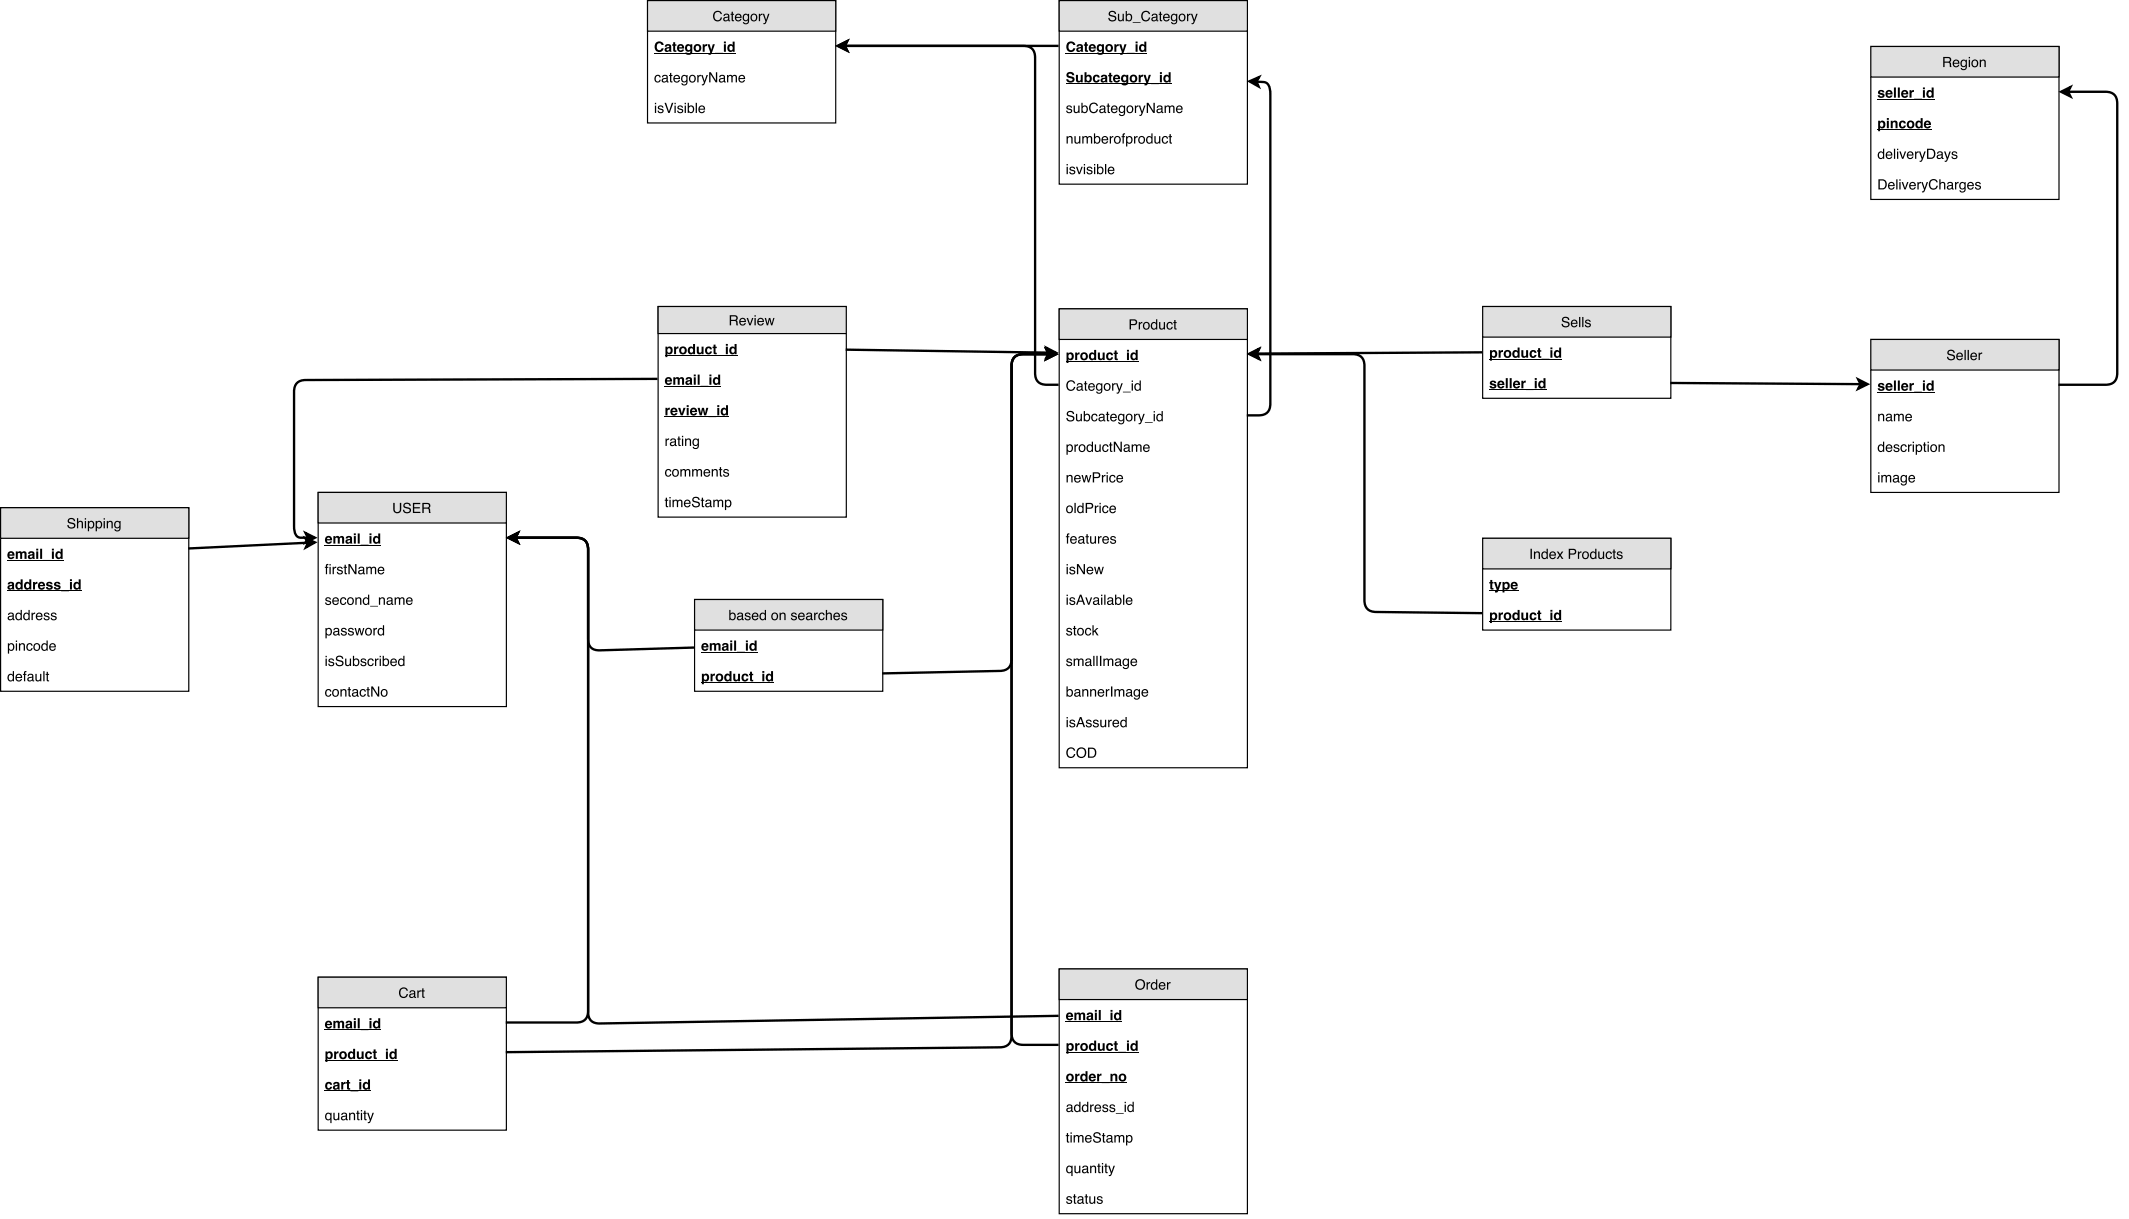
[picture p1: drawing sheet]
<svg xmlns="http://www.w3.org/2000/svg" width="639mm" height="365mm" viewBox="0 0 639 365" stroke-linecap="round" stroke-linejoin="round" font-family="sans-serif">
<path d="M194.2 .2h56.4v36.7h-56.4z" fill="none" stroke="#000" stroke-width=".35"/>
<path d="M194.2 .2h56.4v9.1h-56.4z" fill="#e0e0e0"/>
<path d="M194.2 .2h56.4v9.1h-56.4z" fill="none" stroke="#000" stroke-width=".35"/>
<g fill="#000">
<path d="M196.8 12.8a1.36 1.36 0 0 1 2.2 .7h-.6a.76 .76 0 0 0-1-.5 .76 .76 0 0 0-.4 1 .75 .75 0 0 0 .5 1 .75 .75 0 0 0 .9-.5h.6a1.45 1.45 0 0 1-2 1 1.45 1.45 0 0 1-.6-2.2zM200 14.6l-.1 .1a.39 .39 0 0 0 .6 .4 .39 .39 0 0 0 .1-.6zM199.6 13.5a1.04 1.04 0 0 1 1.7 .4l.1 1.6h-.6l-.1-.2a.78 .78 0 0 1-1 .3 .78 .78 0 0 1-.3-1.1 .78 .78 0 0 1 1-.3l.3-.2a.36 .36 0 0 0-.4-.3 .36 .36 0 0 0-.3 .3h-.6zM201.9 12.7h.6v.6h.4v.4h-.4v1.3l.4 .1v.4h-.8l-.2-.2v-1.6h-.3v-.4h.3zM203.8 13.8l-.1 .4h.9l-.3-.5zM203.4 13.5a1.09 1.09 0 0 1 1.3-.2 1.09 1.09 0 0 1 .5 1.3h-1.6a.49 .49 0 0 0 .4 .5 .49 .49 0 0 0 .6-.2h.6a1.16 1.16 0 0 1-1.8 .4 1.16 1.16 0 0 1 0-1.8zM206.1 14.4a.57 .57 0 0 0 1.1 0 .57 .57 0 0 0-1.1 0zM205.9 13.4l.7-.2 .4 .4v-.3h.6v2.1a1.1 1.1 0 0 1-.9 1.1 1.1 1.1 0 0 1-1.2-.7h.6a.54 .54 0 0 0 .8 .1 .54 .54 0 0 0 .1-.7 .96 .96 0 0 1-1.2 .1 .96 .96 0 0 1-.3-1.2zM208.8 13.9a.64 .64 0 0 0-.1 .9 .64 .64 0 0 0 1 0 .63 .63 0 0 0-.1-.9 .63 .63 0 0 0-.8 0zM208 14.4a1.2 1.2 0 0 1 2.4 0 1.2 1.2 0 0 1-2.4 0zM210.8 13.3h.5v.4l.8-.5-.1 .6a.54 .54 0 0 0-.7 .6v1.1h-.5zM212.2 13.3h.6l.5 1.6 .5-1.6h.6l-.8 2.2a.91 .91 0 0 1-1.1 .9v-.4l.4-.1 .1-.3zM214.5 15.8h2.3v.3h-2.3zM217.1 12.5h.6v.5h-.6zM217.1 13.3h.6v2.2h-.6zM218.4 13.5l.7-.3 .6 .4v-1.1h.6v3h-.5v-.3a.97 .97 0 0 1-1.4 .2 .97 .97 0 0 1-.2-1.3zM219 13.8l-.1 .1a.6 .6 0 0 0-.1 .9 .6 .6 0 0 0 .9 0 .63 .63 0 0 0 0-.8 .63 .63 0 0 0-.7-.2z"/>
<path d="M214.2 3.7a1.32 1.32 0 0 1 1.3-.5 1.32 1.32 0 0 1 1 1h-.4a.98 .98 0 0 0-1.2-.6 .98 .98 0 0 0-.6 1.3 .96 .96 0 0 0 .7 1.2 .96 .96 0 0 0 1.1-.9h.4a1.4 1.4 0 0 1-1.7 1.2 1.4 1.4 0 0 1-.9-1.9zM217.3 5.6a.53 .53 0 0 0 .7 .5 .53 .53 0 0 0 .3-.8zM217.1 4.4a.96 .96 0 0 1 1.6 .3v1.3l.3 .1v.3h-.4l-.2-.3a.74 .74 0 0 1-1.3 .2 .74 .74 0 0 1 .5-1.2l.8-.2a.5 .5 0 0 0-.5-.5 .5 .5 0 0 0-.5 .4h-.4zM219.4 3.5h.4v.6h.4v.3h-.4v1.5l.4 .2v.2l-.5 .1-.3-.3v-1.7h-.3v-.3h.3zM220.7 4.4a1.01 1.01 0 0 1 1.2-.2 1.01 1.01 0 0 1 .5 1.2h-1.6a.63 .63 0 0 0 .5 .7 .63 .63 0 0 0 .7-.4h.4a1.08 1.08 0 0 1-1.6 .6 1.08 1.08 0 0 1-.3-1.6zM221 4.6l-.2 .5h1.2a.61 .61 0 0 0-.3-.6 .61 .61 0 0 0-.7 .1zM223 4.4a.83 .83 0 0 1 1.3 0v-.2h.4v2a.97 .97 0 0 1-.8 1.1 .97 .97 0 0 1-1.1-.7h.4a.64 .64 0 0 0 .8 .3 .64 .64 0 0 0 .3-.9 1.01 1.01 0 0 1-1.4 .1 1.01 1.01 0 0 1-.1-1.5zM223.3 4.6a.73 .73 0 0 0-.2 1.1 .73 .73 0 0 0 1.1 0 .74 .74 0 0 0 0-.9 .74 .74 0 0 0-.9-.2zM225.7 4.5a.79 .79 0 0 0-.2 1.1 .79 .79 0 0 0 1.1 .2 .81 .81 0 0 0 .1-1 .81 .81 0 0 0-1-.3zM225.4 4.4a1.08 1.08 0 0 1 1.5 .1 1.08 1.08 0 0 1-.2 1.6 1.08 1.08 0 0 1-1.5-.2l-.1-1zM227.6 4.1h.3v.4l.8-.4v.4l-.5 .1-.2 .3v1.4h-.4zM228.8 4.1h.4l.6 1.8 .6-1.8h.4l-.6 1.7a1.43 1.43 0 0 1-1.1 1.5l-.1-.4h.3l.3-.5z"/>
<path d="M196.4 31.7h.4v2.2h-.4zM196.4 30.8h.4v.5h-.4zM197.5 31.8a.89 .89 0 0 1 1.5 .5h-.4a.42 .42 0 0 0-.5-.4 .42 .42 0 0 0-.3 .5l.1 .1a.81 .81 0 0 1 .9 .3 .81 .81 0 0 1 0 .9 .97 .97 0 0 1-1.6-.5h.4a.49 .49 0 0 0 .5 .4 .49 .49 0 0 0 .5-.5l-.2-.1a.8 .8 0 0 1-.9-.3 .8 .8 0 0 1 0-.9zM199.3 30.8h.5l.8 2.6 .9-2.6h.5l-1.2 3.1h-.4zM202.3 31.7h.4v2.2h-.4zM202.3 30.8h.4v.5h-.4zM203.4 31.8a.89 .89 0 0 1 1.4 .5h-.3a.42 .42 0 0 0-.5-.4 .42 .42 0 0 0-.3 .5l.1 .1a.81 .81 0 0 1 .9 .3 .81 .81 0 0 1 0 .9 .97 .97 0 0 1-1.6-.5h.4a.49 .49 0 0 0 .5 .4 .49 .49 0 0 0 .4-.5l-.1-.1a.8 .8 0 0 1-.9-.3 .8 .8 0 0 1 0-.9zM205.3 31.7h.4v2.2h-.4zM205.3 30.8h.4v.5h-.4zM206.3 30.8h.3v1.1a1.02 1.02 0 0 1 1.4 0 1.02 1.02 0 0 1 .1 1.4 .84 .84 0 0 1-.7 .6 .84 .84 0 0 1-.8-.3v.3h-.3zM206.8 32.1a.77 .77 0 0 0-.2 1.1 .77 .77 0 0 0 1.1 .2 .77 .77 0 0 0 .1-1.1 .77 .77 0 0 0-1-.2zM208.6 30.8h.4v3.1h-.4zM209.7 31.9a1.01 1.01 0 0 1 1.3-.2 1.01 1.01 0 0 1 .5 1.2h-1.7a.63 .63 0 0 0 .5 .7 .63 .63 0 0 0 .8-.4h.3a1.08 1.08 0 0 1-1.5 .6 1.08 1.08 0 0 1-.3-1.6zM210 32.1l-.1 .5h1.2a.61 .61 0 0 0-.4-.6 .61 .61 0 0 0-.7 .1z"/>
<path d="M196.5 22.7a.91 .91 0 0 1 1-.3 .91 .91 0 0 1 .7 .8h-.4a.61 .61 0 0 0-.8-.4 .61 .61 0 0 0-.3 .9 .59 .59 0 0 0 .4 .7 .59 .59 0 0 0 .7-.5h.4a1 1 0 0 1-1.3 .8 1 1 0 0 1-.6-1.4zM198.9 23.9a.53 .53 0 0 0 .7 .5 .53 .53 0 0 0 .2-.8zM198.7 22.7a.96 .96 0 0 1 1.6 .3v1.4h.2v.3h-.4l-.2-.3a.74 .74 0 0 1-1.2 .2 .74 .74 0 0 1 .4-1.2l.8-.2a.5 .5 0 0 0-.5-.5 .5 .5 0 0 0-.5 .5h-.4zM201 21.9h.3v.6h.4v.3h-.4v1.4l.4 .2v.3h-.5l-.2-.3v-1.6h-.3v-.3h.3zM202.2 22.8a1.01 1.01 0 0 1 1.3-.2 1.01 1.01 0 0 1 .5 1.1h-1.7a.63 .63 0 0 0 .5 .7 .63 .63 0 0 0 .8-.4h.3a1.08 1.08 0 0 1-1.5 .7 1.08 1.08 0 0 1-.3-1.7zM202.5 22.9l-.2 .5h1.3a.61 .61 0 0 0-.4-.6 .61 .61 0 0 0-.7 .1zM204.5 22.8a.83 .83 0 0 1 1.4 0v-.3h.3v2a.97 .97 0 0 1-.7 1.1 .97 .97 0 0 1-1.2-.6h.4a.64 .64 0 0 0 .9 .2 .64 .64 0 0 0 .3-.8 1.01 1.01 0 0 1-1.5 0 1.01 1.01 0 0 1 0-1.4zM204.9 22.9a.73 .73 0 0 0-.2 1.1 .73 .73 0 0 0 1.1 .1 .74 .74 0 0 0 0-1 .74 .74 0 0 0-.9-.2zM207.3 22.9a.79 .79 0 0 0-.3 1.1 .79 .79 0 0 0 1.2 .2 .81 .81 0 0 0 0-1 .81 .81 0 0 0-.9-.3zM206.9 22.7a1.08 1.08 0 0 1 1.5 .2 1.08 1.08 0 0 1-.1 1.5 1.08 1.08 0 0 1-1.6-.2l-.1-.9zM209.1 22.5h.4v.4l.7-.5v.4l-.4 .1-.3 .4v1.4h-.4zM210.3 22.5h.4l.6 1.8 .6-1.8h.4l-.6 1.6a1.43 1.43 0 0 1-1 1.5l-.2-.4h.4l.2-.4zM212.7 21.7h.5l1.5 2.4v-2.4h.4v3h-.5l-1.5-2.5v2.5h-.4zM216 23.9a.53 .53 0 0 0 .7 .5 .53 .53 0 0 0 .3-.8zM215.8 22.7a.96 .96 0 0 1 1.6 .3v1.4h.3v.3h-.4l-.2-.3a.74 .74 0 0 1-1.3 .2 .74 .74 0 0 1 .5-1.2l.8-.2a.5 .5 0 0 0-.5-.5 .5 .5 0 0 0-.5 .5h-.4zM218.1 22.5h.3v.3a.72 .72 0 0 1 1.3 0 .73 .73 0 0 1 .8-.4 .73 .73 0 0 1 .5 .8v1.5h-.4v-1.5a.48 .48 0 0 0-.6-.4 .48 .48 0 0 0-.3 .6v1.3h-.3v-1.5a.5 .5 0 0 0-.7-.4 .5 .5 0 0 0-.3 .7v1.2h-.3zM221.7 22.8a1.01 1.01 0 0 1 1.3-.2 1.01 1.01 0 0 1 .5 1.1h-1.7a.63 .63 0 0 0 .5 .7 .63 .63 0 0 0 .8-.4h.3a1.08 1.08 0 0 1-1.5 .7 1.08 1.08 0 0 1-.3-1.7zM222 22.9l-.1 .5h1.2a.61 .61 0 0 0-.4-.6 .61 .61 0 0 0-.7 .1z"/>
</g>
<path d="M196.1 15.9h24.5" fill="none" stroke="#000" stroke-width=".3"/>
<path d="M317.7 .2h56.4v55h-56.4z" fill="#fff"/>
<path d="M317.7 .2h56.4v55h-56.4z" fill="none" stroke="#000" stroke-width=".35"/>
<path d="M317.7 .2h56.4v9.1h-56.4z" fill="#e0e0e0"/>
<path d="M317.7 .2h56.4v9.1h-56.4z" fill="none" stroke="#000" stroke-width=".35"/>
<g fill="#000">
<path d="M251.3 13.8l2.8-1.5-.7 1.5 .7 1.4z"/>
<path d="M320.2 12.8a1.36 1.36 0 0 1 2.3 .7h-.6a.76 .76 0 0 0-1-.5 .76 .76 0 0 0-.4 1 .75 .75 0 0 0 .4 1 .75 .75 0 0 0 1-.5h.6a1.45 1.45 0 0 1-2 1 1.45 1.45 0 0 1-.6-2.2zM323.5 14.6l-.1 .1a.39 .39 0 0 0 .5 .4 .39 .39 0 0 0 .2-.6zM323 13.5a1.04 1.04 0 0 1 1.8 .4l.1 1.6h-.6l-.1-.2a.78 .78 0 0 1-1 .3 .78 .78 0 0 1-.4-1.1 .78 .78 0 0 1 1-.3l.4-.2a.36 .36 0 0 0-.4-.3 .36 .36 0 0 0-.4 .3h-.5zM325.4 12.7h.6v.6h.3v.4h-.3v1.3l.3 .1v.4h-.7l-.2-.2v-1.6h-.3v-.4h.3zM327.3 13.8l-.2 .4h1l-.3-.5zM326.8 13.5a1.09 1.09 0 0 1 1.3-.2 1.09 1.09 0 0 1 .6 1.3h-1.6a.49 .49 0 0 0 .3 .5 .49 .49 0 0 0 .6-.2h.6a1.16 1.16 0 0 1-1.7 .4 1.16 1.16 0 0 1-.1-1.8zM329.5 14.4a.6 .6 0 0 0 1.2 0 .6 .6 0 0 0-1.2 0zM329.4 13.4l.6-.2 .5 .4v-.3h.6v2.1a1.1 1.1 0 0 1-.9 1.1 1.1 1.1 0 0 1-1.2-.7h.6a.54 .54 0 0 0 .7 .1 .54 .54 0 0 0 .2-.7 .96 .96 0 0 1-1.3 .1 .96 .96 0 0 1-.3-1.2zM332.3 13.9a.64 .64 0 0 0-.1 .9 .64 .64 0 0 0 .9 0 .63 .63 0 0 0 0-.9 .63 .63 0 0 0-.8 0zM331.5 14.4a1.2 1.2 0 0 1 2.4 0 1.2 1.2 0 0 1-2.4 0zM334.2 13.3h.6v.4l.7-.5v.6a.54 .54 0 0 0-.7 .6v1.1h-.6zM335.6 13.3h.7l.5 1.6 .5-1.6h.6l-.8 2.2a.91 .91 0 0 1-1.1 .9v-.4l.3-.1 .2-.3zM338 15.8h2.3v.3h-2.3zM340.6 12.5h.6v.5h-.6zM340.6 13.3h.6v2.2h-.6zM341.9 13.5l.7-.3 .6 .4v-1.1h.6v3h-.6v-.3a.97 .97 0 0 1-1.3 .2 .97 .97 0 0 1-.3-1.3zM342.4 13.8l-.1 .1a.6 .6 0 0 0 0 .9 .6 .6 0 0 0 .9 0 .63 .63 0 0 0 0-.8 .63 .63 0 0 0-.8-.2z"/>
<path d="M332.8 3.5a1.19 1.19 0 0 1 1.9 .7h-.4a.66 .66 0 0 0-.7-.7 .66 .66 0 0 0-.5 .9l.1 .1a1.28 1.28 0 0 1 1.6 1.3 1.29 1.29 0 0 1-1.4 .6 1.29 1.29 0 0 1-1-1h.4a.8 .8 0 0 0 .8 .7 .8 .8 0 0 0 .8-.7l-.4-.3a1.19 1.19 0 0 1-1.5-1.2zM335.3 4.1h.4v1.5a.56 .56 0 0 0 .7 .5 .56 .56 0 0 0 .3-.9v-1.1h.4v2.2h-.4v-.3a.77 .77 0 0 1-.8 .4 .77 .77 0 0 1-.6-.8zM337.6 3.3h.4v1.1a1.02 1.02 0 0 1 1.4 0 1.02 1.02 0 0 1 .1 1.4 .84 .84 0 0 1-.7 .6 .84 .84 0 0 1-.8-.3v.2h-.4zM338.1 4.6a.77 .77 0 0 0-.1 1.1 .77 .77 0 0 0 1 .2 .77 .77 0 0 0 .2-1.1 .77 .77 0 0 0-1.1-.2zM339.7 6.7h2.4v.2h-2.4zM342.6 3.7a1.32 1.32 0 0 1 1.3-.5 1.32 1.32 0 0 1 1 1h-.4a.98 .98 0 0 0-1.2-.6 .98 .98 0 0 0-.6 1.3 .96 .96 0 0 0 .7 1.2 .96 .96 0 0 0 1.2-.9h.4a1.4 1.4 0 0 1-1.8 1.2 1.4 1.4 0 0 1-.9-1.9zM345.7 5.6a.53 .53 0 0 0 .7 .5 .53 .53 0 0 0 .3-.8zM345.5 4.4a.96 .96 0 0 1 1.6 .3l.1 1.3 .2 .1v.3h-.4l-.2-.3a.74 .74 0 0 1-1.3 .2 .74 .74 0 0 1 .5-1.2l.8-.2a.5 .5 0 0 0-.5-.5 .5 .5 0 0 0-.5 .4h-.4zM347.8 3.5h.4v.6h.4v.3h-.4v1.5l.4 .2v.2l-.5 .1-.2-.3-.1-1.7h-.3v-.3h.3zM349.1 4.4a1.01 1.01 0 0 1 1.2-.2 1.01 1.01 0 0 1 .5 1.2h-1.6a.63 .63 0 0 0 .5 .7 .63 .63 0 0 0 .7-.4h.4a1.08 1.08 0 0 1-1.5 .6 1.08 1.08 0 0 1-.4-1.6zM349.4 4.6l-.2 .5h1.2a.61 .61 0 0 0-.3-.6 .61 .61 0 0 0-.7 .1zM351.4 4.4a.83 .83 0 0 1 1.3 0v-.2h.4v2a.97 .97 0 0 1-.7 1.1 .97 .97 0 0 1-1.2-.7h.4a.64 .64 0 0 0 .8 .3 .64 .64 0 0 0 .3-.9 1.01 1.01 0 0 1-1.4 .1 1.01 1.01 0 0 1 0-1.5zM351.7 4.6a.73 .73 0 0 0-.2 1.1 .73 .73 0 0 0 1.1 0 .74 .74 0 0 0 .1-.9 .74 .74 0 0 0-1-.2zM354.2 4.5a.79 .79 0 0 0-.3 1.1 .79 .79 0 0 0 1.1 .2 .81 .81 0 0 0 .1-1 .81 .81 0 0 0-.9-.3zM353.8 4.4a1.08 1.08 0 0 1 1.5 .1 1.08 1.08 0 0 1-.2 1.6 1.08 1.08 0 0 1-1.5-.2l-.1-1zM356 4.1h.4v.4l.7-.4v.4l-.5 .1-.2 .3v1.4h-.4zM357.2 4.1h.4l.6 1.8 .6-1.8h.4l-.6 1.7a1.43 1.43 0 0 1-1.1 1.5l-.1-.4h.3l.3-.5z"/>
<path d="M320 31.8a.89 .89 0 0 1 1.5 .5h-.3a.42 .42 0 0 0-.5-.4 .42 .42 0 0 0-.4 .5l.1 .1a.81 .81 0 0 1 1 .3 .81 .81 0 0 1 0 .9 .97 .97 0 0 1-1.6-.5h.3a.49 .49 0 0 0 .6 .4 .49 .49 0 0 0 .4-.5l-.1-.1a.8 .8 0 0 1-.9-.3 .8 .8 0 0 1-.1-.9zM322 31.7h.4v1.4a.56 .56 0 0 0 .7 .5 .56 .56 0 0 0 .3-.9v-1h.4v2.2h-.4v-.4a.77 .77 0 0 1-.8 .4 .77 .77 0 0 1-.6-.7zM324.3 30.8h.4v1.1a1.02 1.02 0 0 1 1.4 0 1.02 1.02 0 0 1 .1 1.4 .84 .84 0 0 1-.7 .6 .84 .84 0 0 1-.8-.3v.3h-.4zM324.9 32.1a.77 .77 0 0 0-.2 1.1 .77 .77 0 0 0 1 .2 .77 .77 0 0 0 .2-1.1 .77 .77 0 0 0-1-.2zM327 31.2a1.32 1.32 0 0 1 1.3-.4 1.32 1.32 0 0 1 1 .9h-.4a.98 .98 0 0 0-1.2-.5 .98 .98 0 0 0-.7 1.2 .96 .96 0 0 0 .8 1.2 .96 .96 0 0 0 1.1-.8h.4a1.4 1.4 0 0 1-1.7 1.1 1.4 1.4 0 0 1-1-1.9zM330.1 33.1a.53 .53 0 0 0 .7 .5 .53 .53 0 0 0 .3-.8zM329.9 31.9a.96 .96 0 0 1 1.6 .3v1.3l.3 .1v.3h-.5l-.1-.3a.74 .74 0 0 1-1.3 .2 .74 .74 0 0 1 .5-1.2l.7-.2a.5 .5 0 0 0-.4-.5 .5 .5 0 0 0-.6 .4h-.3zM332.2 31h.4v.7h.3v.3h-.3v1.4l.3 .2v.3h-.5l-.2-.3v-1.6h-.3v-.3h.3zM333.5 31.9a1.01 1.01 0 0 1 1.2-.2 1.01 1.01 0 0 1 .5 1.2h-1.6a.63 .63 0 0 0 .4 .7 .63 .63 0 0 0 .8-.4h.4a1.08 1.08 0 0 1-1.6 .6 1.08 1.08 0 0 1-.3-1.6zM333.8 32.1l-.2 .5h1.2a.61 .61 0 0 0-.3-.6 .61 .61 0 0 0-.7 .1zM335.8 31.9a.83 .83 0 0 1 1.3 .1v-.3h.3v2a.97 .97 0 0 1-.7 1.1 .97 .97 0 0 1-1.1-.7h.3a.64 .64 0 0 0 .9 .3 .64 .64 0 0 0 .3-.8 1.01 1.01 0 0 1-1.4 0 1.01 1.01 0 0 1-.1-1.4zM336.1 32.1a.73 .73 0 0 0-.2 1.1 .73 .73 0 0 0 1.1 0 .74 .74 0 0 0 0-.9 .74 .74 0 0 0-.9-.2zM338.5 32a.79 .79 0 0 0-.2 1.2 .79 .79 0 0 0 1.1 .1 .81 .81 0 0 0 .1-1 .81 .81 0 0 0-1-.3zM338.1 31.9a1.08 1.08 0 0 1 1.6 .2 1.08 1.08 0 0 1-.2 1.5 1.08 1.08 0 0 1-1.5-.2l-.1-.9zM340.4 31.7h.3v.3l.7-.4v.4l-.4 .1-.2 .3-.1 1.5h-.3zM341.5 31.7h.5l.5 1.8 .6-1.8h.5l-.6 1.6a1.43 1.43 0 0 1-1.1 1.5l-.2-.4h.4l.3-.5zM343.9 30.8h.5l1.5 2.5v-2.5h.4v3.1h-.4l-1.6-2.5v2.5h-.4zM347.3 33.1a.53 .53 0 0 0 .7 .5 .53 .53 0 0 0 .2-.8zM347.1 31.9a.96 .96 0 0 1 1.6 .3v1.3l.2 .1v.3h-.4l-.2-.3a.74 .74 0 0 1-1.2 .2 .74 .74 0 0 1 .4-1.2l.8-.2a.5 .5 0 0 0-.5-.5 .5 .5 0 0 0-.5 .4h-.4zM349.3 31.7h.4v.3a.72 .72 0 0 1 1.2 0 .73 .73 0 0 1 .9-.4 .73 .73 0 0 1 .5 .8v1.5h-.4v-1.6a.48 .48 0 0 0-.6-.3 .48 .48 0 0 0-.3 .6v1.3h-.4v-1.5a.5 .5 0 0 0-.7-.5 .5 .5 0 0 0-.2 .8v1.2h-.4zM353 31.9a1.01 1.01 0 0 1 1.2-.2 1.01 1.01 0 0 1 .5 1.2h-1.6a.63 .63 0 0 0 .5 .7 .63 .63 0 0 0 .7-.4h.4a1.08 1.08 0 0 1-1.6 .6 1.08 1.08 0 0 1-.3-1.6zM353.3 32.1l-.2 .5h1.2a.61 .61 0 0 0-.3-.6 .61 .61 0 0 0-.7 .1z"/>
<path d="M320.1 21.8a1.26 1.26 0 0 1 2.1 .8h-.6a.56 .56 0 0 0-.6-.5 .56 .56 0 0 0-.5 .5l.1 .1a1.66 1.66 0 0 1 1.7 1.1 1.28 1.28 0 0 1-1.3 1 1.28 1.28 0 0 1-1.2-1h.6a.58 .58 0 0 0 .6 .5 .58 .58 0 0 0 .5-.7l-.1-.1a1.26 1.26 0 0 1-1.5-1.2zM322.7 22.4h.6v1.4a.43 .43 0 0 0 .5 .5 .43 .43 0 0 0 .3-.6v-1.3h.6v2.3h-.5l-.1-.3a.8 .8 0 0 1-.9 .3 .8 .8 0 0 1-.5-.9zM325.3 21.7h.6v1a.97 .97 0 0 1 1.3-.1 .97 .97 0 0 1 .2 1.3 .88 .88 0 0 1-.6 .8 .88 .88 0 0 1-.9-.3v.3h-.6zM326 23a.61 .61 0 0 0-.2 1 .61 .61 0 0 0 1-.1 .62 .62 0 0 0 0-.7 .62 .62 0 0 0-.8-.2zM328 22.7a1.04 1.04 0 0 1 1.1-.3 1.04 1.04 0 0 1 .7 .8h-.6a.47 .47 0 0 0-.6-.3 .47 .47 0 0 0-.2 .7 .46 .46 0 0 0 .2 .6 .46 .46 0 0 0 .6-.3h.6a1.11 1.11 0 0 1-1.5 .8 1.11 1.11 0 0 1-.4-1.7zM330.8 23.8l-.1 .1a.39 .39 0 0 0 .5 .4 .39 .39 0 0 0 .2-.6zM330.3 22.7a1.04 1.04 0 0 1 1.8 .4l.1 1.6h-.6l-.1-.3a.78 .78 0 0 1-1 .3 .78 .78 0 0 1-.4-1 .78 .78 0 0 1 1-.4l.4-.1a.36 .36 0 0 0-.4-.4 .36 .36 0 0 0-.4 .4h-.5zM332.7 21.8h.6v.7h.3v.4h-.3v1.3l.3 .1v.4h-.7l-.2-.2v-1.6h-.3v-.4h.3zM334.6 23l-.2 .3h.9l-.2-.4zM334.1 22.7a1.09 1.09 0 0 1 1.3-.2 1.09 1.09 0 0 1 .6 1.2h-1.6a.49 .49 0 0 0 .3 .6 .49 .49 0 0 0 .6-.3h.6a1.16 1.16 0 0 1-1.7 .5 1.16 1.16 0 0 1-.1-1.8zM336.8 23.6a.6 .6 0 0 0 1.2 0 .6 .6 0 0 0-1.2 0zM336.7 22.5l.6-.1 .5 .4v-.4h.6v2.2a1.1 1.1 0 0 1-.9 1 1.1 1.1 0 0 1-1.2-.7h.6a.54 .54 0 0 0 .7 .2 .54 .54 0 0 0 .2-.7 .96 .96 0 0 1-1.3 .1 .96 .96 0 0 1-.3-1.2zM339.5 23.1a.64 .64 0 0 0 0 .9 .64 .64 0 0 0 .9 0 .63 .63 0 0 0 0-.9 .63 .63 0 0 0-.9 0zM338.8 23.6a1.2 1.2 0 0 1 2.4 0 1.2 1.2 0 0 1-2.4 0zM341.5 22.4h.6v.4l.7-.4v.6a.54 .54 0 0 0-.7 .6v1.1h-.6zM342.9 22.4h.7l.5 1.7 .4-1.7h.7l-.8 2.3a.91 .91 0 0 1-1.1 .9v-.5h.3l.2-.3zM345.2 25h2.4v.2h-2.4zM347.9 21.6h.6v.6h-.6zM347.9 22.4h.6v2.3h-.6zM349.2 22.7l.7-.3 .6 .3v-1h.6v3h-.6v-.3a.97 .97 0 0 1-1.3 .2 .97 .97 0 0 1-.3-1.3zM349.7 23l-.1 .1a.6 .6 0 0 0-.1 .9 .6 .6 0 0 0 1-.1 .63 .63 0 0 0 0-.7 .63 .63 0 0 0-.8-.2z"/>
<path d="M319.9 40.8h.3v.3a.78 .78 0 0 1 1-.3 .78 .78 0 0 1 .5 .8v1.4h-.4v-1.4a.55 .55 0 0 0-.7-.5 .55 .55 0 0 0-.3 .8v1.1h-.4zM322.2 40.8h.4v1.5a.56 .56 0 0 0 .8 .5 .56 .56 0 0 0 .2-.9v-1.1h.4v2.2h-.3v-.3a.77 .77 0 0 1-.9 .4 .77 .77 0 0 1-.6-.8zM324.6 40.8h.4v.3a.72 .72 0 0 1 1.2 0 .73 .73 0 0 1 .9-.3 .73 .73 0 0 1 .5 .8v1.4h-.4v-1.5a.48 .48 0 0 0-.6-.4 .48 .48 0 0 0-.3 .7v1.2h-.4v-1.4a.5 .5 0 0 0-.6-.5 .5 .5 0 0 0-.3 .8v1.1h-.4zM328.1 40h.4v1.1a1.02 1.02 0 0 1 1.4 0 1.02 1.02 0 0 1 0 1.4 .84 .84 0 0 1-.6 .6 .84 .84 0 0 1-.9-.3v.2h-.3zM328.6 41.3a.77 .77 0 0 0-.1 1 .77 .77 0 0 0 1 .2 .77 .77 0 0 0 .2-1 .77 .77 0 0 0-1.1-.2zM330.6 41.1a1.01 1.01 0 0 1 1.3-.2 1.01 1.01 0 0 1 .5 1.2h-1.7a.63 .63 0 0 0 .5 .7 .63 .63 0 0 0 .8-.5h.3a1.08 1.08 0 0 1-1.5 .7 1.08 1.08 0 0 1-.3-1.6zM330.9 41.3l-.1 .5h1.2a.61 .61 0 0 0-.4-.7 .61 .61 0 0 0-.7 .2zM332.8 40.8h.4v.4l.7-.4v.4h-.4l-.3 .4v1.4h-.4zM334.7 41.2a.79 .79 0 0 0-.2 1.1 .79 .79 0 0 0 1.1 .2 .81 .81 0 0 0 .1-1 .81 .81 0 0 0-1-.3zM334.4 41.1a1.08 1.08 0 0 1 1.5 .1 1.08 1.08 0 0 1-.2 1.6 1.08 1.08 0 0 1-1.5-.2l-.1-1zM336.8 40.1l.6-.1v.3l-.3 .2v.3h.3v.3h-.4v1.9h-.3v-1.9h-.3v-.3h.3zM338.3 41.3l-.2 .3a.73 .73 0 0 0 .1 1 .73 .73 0 0 0 1 0 .73 .73 0 0 0 .1-1l-.4-.5zM337.7 40.8h.4v.3a.96 .96 0 0 1 1.3-.1 .96 .96 0 0 1 .3 1.2 .88 .88 0 0 1-.6 .9 .88 .88 0 0 1-1-.3v1.1h-.4zM340.1 40.8h.4v.4l.7-.4v.4h-.4l-.3 .4v1.4h-.4zM342 41.2a.79 .79 0 0 0-.2 1.1 .79 .79 0 0 0 1.1 .2 .81 .81 0 0 0 .1-1 .81 .81 0 0 0-1-.3zM341.7 41.1a1.08 1.08 0 0 1 1.5 .1 1.08 1.08 0 0 1-.2 1.6 1.08 1.08 0 0 1-1.5-.2l-.1-1zM344.3 41.3a.76 .76 0 0 0-.2 1.1 .76 .76 0 0 0 1.1 .2 .8 .8 0 0 0 .1-1 .8 .8 0 0 0-.9-.4zM344.2 40.9l.6-.1 .5 .3v-1.1h.4v3h-.4v-.3a1.01 1.01 0 0 1-1.4 .1 1.01 1.01 0 0 1-.1-1.4zM346.2 40.8h.4v1.5a.56 .56 0 0 0 .8 .5 .56 .56 0 0 0 .2-.9v-1.1h.4v2.2h-.4l.1-.3a.77 .77 0 0 1-.9 .4 .77 .77 0 0 1-.6-.8zM348.7 41.1a.91 .91 0 0 1 1-.3 .91 .91 0 0 1 .6 .8h-.3a.61 .61 0 0 0-.8-.4 .61 .61 0 0 0-.4 .8 .59 .59 0 0 0 .4 .8 .59 .59 0 0 0 .8-.5h.3a1 1 0 0 1-1.3 .8 1 1 0 0 1-.5-1.5zM350.8 40.2h.3v.6h.4v.3h-.4v1.5l.4 .1v.3h-.5l-.2-.2v-1.7h-.3v-.3h.3z"/>
<path d="M319.9 50h.4v2.2h-.4zM319.9 49.2h.4v.4h-.4zM321 50.1a.89 .89 0 0 1 1.4 .5h-.3a.42 .42 0 0 0-.5-.4 .42 .42 0 0 0-.3 .6h.1a.81 .81 0 0 1 .9 .3 .81 .81 0 0 1 0 1 .97 .97 0 0 1-1.6-.6h.3a.49 .49 0 0 0 .6 .5 .49 .49 0 0 0 .4-.6l-.1-.1a.8 .8 0 0 1-.9-.2 .8 .8 0 0 1 0-1zM322.7 50h.4l.6 1.8 .6-1.8h.4l-.8 2.2h-.4zM325.1 50h.3v2.2h-.3zM325.1 49.2h.3v.4h-.3zM326.1 50.1a.89 .89 0 0 1 1.5 .5h-.3a.42 .42 0 0 0-.5-.4 .42 .42 0 0 0-.4 .6h.1a.81 .81 0 0 1 1 .3 .81 .81 0 0 1 0 1 .97 .97 0 0 1-1.6-.6h.3a.49 .49 0 0 0 .6 .5 .49 .49 0 0 0 .4-.6l-.1-.1a.8 .8 0 0 1-.9-.2 .8 .8 0 0 1-.1-1zM328.1 50h.4v2.2h-.4zM328.1 49.2h.4v.4h-.4zM329 49.2h.4v1.1a1.02 1.02 0 0 1 1.4 0 1.02 1.02 0 0 1 .1 1.4 .84 .84 0 0 1-.7 .6 .84 .84 0 0 1-.8-.4v.3h-.4zM329.6 50.5a.77 .77 0 0 0-.2 1 .77 .77 0 0 0 1 .2 .77 .77 0 0 0 .2-1 .77 .77 0 0 0-1-.2zM331.4 49.2h.4v3h-.4zM332.5 50.3a1.01 1.01 0 0 1 1.2-.2 1.01 1.01 0 0 1 .5 1.1h-1.6a.63 .63 0 0 0 .5 .8 .63 .63 0 0 0 .7-.5h.4a1.08 1.08 0 0 1-1.5 .7 1.08 1.08 0 0 1-.4-1.7zM332.8 50.5l-.2 .4h1.3a.61 .61 0 0 0-.4-.6 .61 .61 0 0 0-.7 .2z"/>
</g>
<path d="M319.6 15.9h24.5M319.6 25.1h31.8" fill="none" stroke="#000" stroke-width=".3"/>
<path d="M251.3 13.8l2.8-1.5-.7 1.5 .7 1.4zM253.4 13.8h64.1" fill="none" stroke="#000" stroke-width=".71" stroke-linecap="butt"/>
<path d="M317.7 92.6h56.4v137.6h-56.4z" fill="#fff"/>
<path d="M317.7 92.6h56.4v137.6h-56.4z" fill="none" stroke="#000" stroke-width=".35"/>
<path d="M317.7 92.6h56.4v9.2h-56.4z" fill="#e0e0e0"/>
<path d="M317.7 92.6h56.4v9.2h-56.4z" fill="none" stroke="#000" stroke-width=".35"/>
<g fill="#000">
<path d="M374.7 24.4l2.9-1.3-.8 1.4 .7 1.4z"/>
<path d="M338.8 95.7h1.4a.88 .88 0 0 1 .9 .9 .88 .88 0 0 1-.9 .9h-1v1.3h-.4zM339.2 96.1v1h.8a.53 .53 0 0 0 .7-.5 .53 .53 0 0 0-.7-.5zM341.5 96.6h.4v.3l.7-.4v.4l-.4 .1-.3 .4v1.4h-.4zM343.4 96.9a.79 .79 0 0 0-.2 1.2 .79 .79 0 0 0 1.1 .2 .81 .81 0 0 0 .1-1 .81 .81 0 0 0-1-.4zM343.1 96.8a1.08 1.08 0 0 1 1.5 .2 1.08 1.08 0 0 1-.2 1.5 1.08 1.08 0 0 1-1.5-.2l-.1-.9zM345.7 97.1a.76 .76 0 0 0-.2 1 .76 .76 0 0 0 1.1 .2 .8 .8 0 0 0 .1-1 .8 .8 0 0 0-.9-.4zM345.6 96.7l.6-.2 .5 .3v-1.1h.4v3.1h-.3v-.3a1.01 1.01 0 0 1-1.5 .1 1.01 1.01 0 0 1-.1-1.5zM347.6 96.6h.4v1.4a.56 .56 0 0 0 .8 .5 .56 .56 0 0 0 .2-.8v-1.1h.4v2.2h-.3v-.3a.77 .77 0 0 1-.9 .3 .77 .77 0 0 1-.6-.7zM350.1 96.8a.91 .91 0 0 1 1-.3 .91 .91 0 0 1 .6 .8h-.3a.61 .61 0 0 0-.8-.4 .61 .61 0 0 0-.4 .8 .59 .59 0 0 0 .5 .8 .59 .59 0 0 0 .7-.5h.3a1 1 0 0 1-1.3 .8 1 1 0 0 1-.5-1.4zM352.2 95.9h.4v.7h.3v.3h-.3v1.4l.3 .2v.3h-.5l-.2-.3v-1.6h-.3v-.3h.3z"/>
<path d="M320.6 106.3a.63 .63 0 0 0-.2 .9 .63 .63 0 0 0 .9 .1 .64 .64 0 0 0 .1-.8 .64 .64 0 0 0-.8-.2zM319.9 105.7h.5v.3a.97 .97 0 0 1 1.4-.2 .97 .97 0 0 1 .2 1.4 .87 .87 0 0 1-.6 .8 .87 .87 0 0 1-.9-.3v1.1h-.6zM322.5 105.7h.5v.4l.8-.5-.1 .6a.54 .54 0 0 0-.6 .7v1h-.6zM324.7 106.3a.64 .64 0 0 0-.1 1 .64 .64 0 0 0 1-.1 .63 .63 0 0 0 0-.8 .63 .63 0 0 0-.9-.1zM323.9 106.8a1.25 1.25 0 0 1 2.5 0 1.25 1.25 0 0 1-2.5 0zM326.8 106l.7-.4 .7 .4v-1.1h.6v3h-.6v-.3a.97 .97 0 0 1-1.3 .2 .97 .97 0 0 1-.3-1.3zM327.4 106.2l-.1 .2a.6 .6 0 0 0-.1 .9 .6 .6 0 0 0 .9-.1 .63 .63 0 0 0 0-.8 .63 .63 0 0 0-.7-.2zM329.3 105.7h.6v1.4a.43 .43 0 0 0 .5 .4 .43 .43 0 0 0 .3-.6v-1.2h.6v2.2h-.6v-.2a.8 .8 0 0 1-1 .2 .8 .8 0 0 1-.4-.8zM332 106a1.04 1.04 0 0 1 1.1-.3 1.04 1.04 0 0 1 .7 .8h-.6a.47 .47 0 0 0-.6-.3 .47 .47 0 0 0-.2 .7 .46 .46 0 0 0 .2 .6 .46 .46 0 0 0 .6-.4h.6a1.11 1.11 0 0 1-1.5 .8 1.11 1.11 0 0 1-.4-1.7zM334.3 105.1h.6v.6h.4v.4h-.4v1.3l.4 .1v.5l-.8-.1-.2-.2v-1.6h-.3v-.4h.3zM335.4 108.3h2.3v.2h-2.3zM338 104.9h.6v.5h-.6zM338 105.7h.6v2.2h-.6zM339.3 106l.7-.4 .6 .4v-1.1h.6v3h-.6v-.3a.97 .97 0 0 1-1.3 .2 .97 .97 0 0 1-.3-1.3zM339.8 106.2l-.1 .2a.6 .6 0 0 0 0 .9 .6 .6 0 0 0 .9-.1 .63 .63 0 0 0 0-.8 .63 .63 0 0 0-.8-.2z"/>
<path d="M320.2 114.5a1.32 1.32 0 0 1 1.3-.5 1.32 1.32 0 0 1 1 1h-.4a.98 .98 0 0 0-1.3-.6 .98 .98 0 0 0-.6 1.2 .96 .96 0 0 0 .8 1.2 .96 .96 0 0 0 1.1-.8h.4a1.4 1.4 0 0 1-1.8 1.1 1.4 1.4 0 0 1-.9-1.8zM323.3 116.3a.53 .53 0 0 0 .7 .5 .53 .53 0 0 0 .2-.8zM323.1 115.1a.96 .96 0 0 1 1.6 .4v1.3l.2 .1v.2h-.4l-.2-.3a.74 .74 0 0 1-1.2 .3 .74 .74 0 0 1 .4-1.2l.8-.2a.5 .5 0 0 0-.5-.6 .5 .5 0 0 0-.5 .5h-.3zM325.4 114.3h.3v.6h.4v.3h-.4v1.5l.4 .1v.3h-.5l-.2-.2v-1.7h-.3v-.3h.3zM326.6 115.2a1.01 1.01 0 0 1 1.3-.2 1.01 1.01 0 0 1 .5 1.1h-1.7a.63 .63 0 0 0 .5 .8 .63 .63 0 0 0 .8-.5h.3a1.08 1.08 0 0 1-1.5 .7 1.08 1.08 0 0 1-.3-1.7zM326.9 115.4l-.1 .4h1.2a.61 .61 0 0 0-.4-.6 .61 .61 0 0 0-.7 .2zM328.9 115.2a.83 .83 0 0 1 1.4 0v-.3h.3v2a.97 .97 0 0 1-.7 1.1 .97 .97 0 0 1-1.2-.6h.4a.64 .64 0 0 0 .9 .3 .64 .64 0 0 0 .3-.9 1.01 1.01 0 0 1-1.5 0 1.01 1.01 0 0 1 0-1.4zM329.3 115.4a.73 .73 0 0 0-.2 1 .73 .73 0 0 0 1.1 .1 .74 .74 0 0 0 0-1 .74 .74 0 0 0-.9-.1zM331.7 115.3a.79 .79 0 0 0-.3 1.1 .79 .79 0 0 0 1.2 .2 .81 .81 0 0 0 0-1 .81 .81 0 0 0-.9-.3zM331.3 115.2a1.08 1.08 0 0 1 1.5 .1 1.08 1.08 0 0 1-.1 1.6 1.08 1.08 0 0 1-1.6-.2v-1zM333.5 114.9h.4v.4l.7-.4v.4h-.4l-.3 .4v1.4h-.4zM334.7 114.9h.4l.6 1.8 .6-1.8h.4l-.6 1.6a1.43 1.43 0 0 1-1 1.5l-.2-.3h.4l.2-.5zM336.8 117.4h2.3v.3h-2.3zM339.4 114.9h.4v2.2h-.4zM339.4 114.1h.4v.4h-.4zM340.8 115.4a.76 .76 0 0 0-.2 1.1 .76 .76 0 0 0 1 .2 .8 .8 0 0 0 .2-1 .8 .8 0 0 0-.9-.4zM340.6 115l.7-.1 .5 .3v-1.1h.3v3h-.3v-.3a1.01 1.01 0 0 1-1.4 .1 1.01 1.01 0 0 1-.1-1.4z"/>
<path d="M320.2 123.4a1.19 1.19 0 0 1 2 .7h-.4a.66 .66 0 0 0-.8-.6 .66 .66 0 0 0-.5 .9h.1a1.28 1.28 0 0 1 1.6 1.3 1.29 1.29 0 0 1-1.3 .7 1.29 1.29 0 0 1-1.1-1.1h.4a.8 .8 0 0 0 .8 .7 .8 .8 0 0 0 .8-.7l-.4-.3a1.19 1.19 0 0 1-1.4-1.1zM322.7 124.1h.4v1.5a.56 .56 0 0 0 .7 .4 .56 .56 0 0 0 .3-.8v-1.1h.4v2.2h-.4v-.3a.77 .77 0 0 1-.8 .3 .77 .77 0 0 1-.6-.7zM325 123.2h.4v1.1a1.02 1.02 0 0 1 1.4 0 1.02 1.02 0 0 1 .1 1.5 .84 .84 0 0 1-.7 .6 .84 .84 0 0 1-.8-.4v.3h-.4zM325.6 124.5a.77 .77 0 0 0-.2 1.1 .77 .77 0 0 0 1.1 .2 .77 .77 0 0 0 .1-1.1 .77 .77 0 0 0-1-.2zM327.6 124.3a.91 .91 0 0 1 .9-.3 .91 .91 0 0 1 .7 .8h-.4a.61 .61 0 0 0-.8-.4 .61 .61 0 0 0-.3 .9 .59 .59 0 0 0 .4 .7 .59 .59 0 0 0 .7-.5h.4a1 1 0 0 1-1.3 .8 1 1 0 0 1-.6-1.4zM329.9 125.5a.53 .53 0 0 0 .7 .5 .53 .53 0 0 0 .2-.8zM329.7 124.3a.96 .96 0 0 1 1.6 .3v1.4h.2v.3h-.4l-.2-.3a.74 .74 0 0 1-1.2 .2 .74 .74 0 0 1 .4-1.2l.8-.2a.5 .5 0 0 0-.5-.5 .5 .5 0 0 0-.5 .5h-.4zM332 123.5h.3v.6h.4v.3h-.4v1.4l.4 .2v.3h-.5l-.2-.3v-1.6h-.3v-.3h.3zM333.2 124.4a1.01 1.01 0 0 1 1.3-.2 1.01 1.01 0 0 1 .5 1.1h-1.7a.63 .63 0 0 0 .5 .7 .63 .63 0 0 0 .8-.4h.3a1.08 1.08 0 0 1-1.5 .7 1.08 1.08 0 0 1-.3-1.7zM333.5 124.5l-.2 .5h1.3a.61 .61 0 0 0-.4-.6 .61 .61 0 0 0-.7 .1zM335.5 124.4a.83 .83 0 0 1 1.4 0v-.3h.3v2a.97 .97 0 0 1-.7 1.1 .97 .97 0 0 1-1.2-.6h.4a.64 .64 0 0 0 .9 .2 .64 .64 0 0 0 .3-.8 1.01 1.01 0 0 1-1.5 0 1.01 1.01 0 0 1 0-1.4zM335.9 124.5a.73 .73 0 0 0-.2 1.1 .73 .73 0 0 0 1.1 .1 .74 .74 0 0 0 0-1 .74 .74 0 0 0-.9-.2zM338.3 124.5a.79 .79 0 0 0-.3 1.1 .79 .79 0 0 0 1.2 .2 .81 .81 0 0 0 0-1 .81 .81 0 0 0-.9-.3zM337.9 124.3a1.08 1.08 0 0 1 1.5 .2 1.08 1.08 0 0 1-.1 1.5 1.08 1.08 0 0 1-1.6-.2v-.9zM340.1 124.1h.4v.4l.7-.5v.4l-.4 .1-.3 .4v1.4h-.4zM341.3 124.1h.4l.6 1.8 .6-1.8h.4l-.6 1.6a1.43 1.43 0 0 1-1 1.5l-.2-.4h.4l.2-.4zM343.4 126.6h2.3v.2h-2.3zM346 124.1h.4v2.2h-.4zM346 123.3h.4v.4h-.4zM347.3 124.6a.76 .76 0 0 0-.1 1 .76 .76 0 0 0 1 .2 .8 .8 0 0 0 .2-1 .8 .8 0 0 0-.9-.3zM347.2 124.2l.7-.1 .5 .3v-1.2h.3v3.1h-.3v-.3a1.01 1.01 0 0 1-1.4 .1 1.01 1.01 0 0 1-.1-1.5z"/>
<path d="M320.4 133.7l-.1 .4a.73 .73 0 0 0 .1 .9 .73 .73 0 0 0 .9 0 .73 .73 0 0 0 .1-1l-.3-.4zM319.9 133.3h.3v.3a.96 .96 0 0 1 1.3-.2 .96 .96 0 0 1 .3 1.2 .88 .88 0 0 1-.6 .9 .88 .88 0 0 1-1-.3v1.1h-.3zM322.3 133.3h.3v.3l.7-.4v.4l-.4 .1-.3 .3v1.5h-.3zM324.2 133.6a.79 .79 0 0 0-.3 1.2 .79 .79 0 0 0 1.1 .1 .81 .81 0 0 0 .1-1 .81 .81 0 0 0-.9-.3zM323.8 133.5a1.08 1.08 0 0 1 1.5 .2 1.08 1.08 0 0 1-.2 1.5 1.08 1.08 0 0 1-1.5-.2l-.1-.9zM326.4 133.8a.76 .76 0 0 0-.2 1 .76 .76 0 0 0 1.1 .2 .8 .8 0 0 0 .2-1 .8 .8 0 0 0-1-.4zM326.3 133.4l.7-.2 .4 .3v-1.1h.4v3.1h-.3v-.3a1.01 1.01 0 0 1-1.5 0 1.01 1.01 0 0 1 0-1.4zM328.3 133.3h.4v1.4a.56 .56 0 0 0 .8 .5 .56 .56 0 0 0 .3-.9v-1h.3v2.2h-.3v-.4a.77 .77 0 0 1-.9 .4 .77 .77 0 0 1-.6-.7zM330.8 133.5a.91 .91 0 0 1 1-.3 .91 .91 0 0 1 .7 .8h-.4a.61 .61 0 0 0-.8-.4 .61 .61 0 0 0-.3 .8 .59 .59 0 0 0 .4 .8 .59 .59 0 0 0 .7-.5h.4a1 1 0 0 1-1.3 .8 1 1 0 0 1-.6-1.4zM332.9 132.6h.4v.7h.3v.3h-.3v1.4l.3 .2v.3h-.5l-.2-.3v-1.6h-.3v-.3h.3zM334.1 132.4h.4l1.6 2.5v-2.5h.4v3.1h-.5l-1.6-2.5v2.5h-.3zM337.4 134.7a.53 .53 0 0 0 .7 .5 .53 .53 0 0 0 .2-.8zM337.2 133.5a.96 .96 0 0 1 1.6 .3v1.3l.2 .1v.3h-.4l-.2-.3a.74 .74 0 0 1-1.2 .2 .74 .74 0 0 1 .4-1.2l.8-.2a.5 .5 0 0 0-.4-.5 .5 .5 0 0 0-.6 .4h-.3zM339.4 133.3h.4v.3a.72 .72 0 0 1 1.2 0 .73 .73 0 0 1 .9-.4 .73 .73 0 0 1 .5 .8v1.5h-.4v-1.6a.48 .48 0 0 0-.6-.3 .48 .48 0 0 0-.3 .6v1.3h-.4v-1.5a.5 .5 0 0 0-.6-.5 .5 .5 0 0 0-.3 .8v1.2h-.4zM343.1 133.5a1.01 1.01 0 0 1 1.2-.2 1.01 1.01 0 0 1 .5 1.2h-1.6a.63 .63 0 0 0 .5 .7 .63 .63 0 0 0 .7-.4h.4a1.08 1.08 0 0 1-1.5 .6 1.08 1.08 0 0 1-.4-1.6zM343.4 133.7l-.2 .5h1.2a.61 .61 0 0 0-.3-.6 .61 .61 0 0 0-.7 .1z"/>
<path d="M319.9 142.4h.3v.3a.78 .78 0 0 1 1-.3 .78 .78 0 0 1 .5 .8v1.4h-.4v-1.4a.55 .55 0 0 0-.7-.5 .55 .55 0 0 0-.3 .8v1.1h-.4zM322.4 142.7a1.01 1.01 0 0 1 1.2-.2 1.01 1.01 0 0 1 .5 1.2h-1.6a.63 .63 0 0 0 .5 .7 .63 .63 0 0 0 .7-.5h.4a1.08 1.08 0 0 1-1.5 .7 1.08 1.08 0 0 1-.4-1.6zM322.7 142.9l-.2 .5h1.3a.61 .61 0 0 0-.4-.7 .61 .61 0 0 0-.7 .2zM324.4 142.4h.4l.4 1.8 .4-1.8h.4l.5 1.8 .4-1.8h.4l-.6 2.2h-.4l-.5-1.7-.4 1.7h-.4zM327.7 141.6h1.4a.88 .88 0 0 1 .9 .9 .88 .88 0 0 1-.9 .9h-.9v1.2h-.5zM328.2 142v1h.8a.53 .53 0 0 0 .6-.5 .53 .53 0 0 0-.6-.5zM330.5 142.4h.3v.4l.8-.4v.4h-.5l-.2 .4v1.4h-.4zM331.9 142.4h.4v2.2h-.4zM331.9 141.6h.4v.4h-.4zM332.9 142.7a.91 .91 0 0 1 1-.3 .91 .91 0 0 1 .7 .8h-.4a.61 .61 0 0 0-.8-.4 .61 .61 0 0 0-.3 .8 .59 .59 0 0 0 .4 .8 .59 .59 0 0 0 .7-.5h.4a1 1 0 0 1-1.3 .8 1 1 0 0 1-.6-1.5zM335.1 142.7a1.01 1.01 0 0 1 1.2-.2 1.01 1.01 0 0 1 .5 1.2h-1.6a.63 .63 0 0 0 .5 .7 .63 .63 0 0 0 .7-.5h.4a1.08 1.08 0 0 1-1.5 .7 1.08 1.08 0 0 1-.4-1.6zM335.4 142.9l-.2 .5h1.2a.61 .61 0 0 0-.3-.7 .61 .61 0 0 0-.7 .2z"/>
<path d="M320.4 152a.79 .79 0 0 0-.3 1.1 .79 .79 0 0 0 1.2 .2 .81 .81 0 0 0 .1-1 .81 .81 0 0 0-1-.3zM320 151.9a1.08 1.08 0 0 1 1.6 .1 1.08 1.08 0 0 1-.2 1.5 1.08 1.08 0 0 1-1.5-.1l-.1-1zM322.3 150.8h.3v3h-.3zM323.6 152.1a.76 .76 0 0 0-.2 1.1 .76 .76 0 0 0 1.1 .1 .8 .8 0 0 0 .1-.9 .8 .8 0 0 0-.9-.4zM323.5 151.7l.6-.1 .5 .3v-1.1h.4v3h-.4v-.3a1.01 1.01 0 0 1-1.4 .1 1.01 1.01 0 0 1-.1-1.4zM325.6 150.8h1.4a.88 .88 0 0 1 .9 .9 .88 .88 0 0 1-.9 .8h-1v1.3h-.4zM326 151.1v1.1h.9a.53 .53 0 0 0 .6-.5 .53 .53 0 0 0-.6-.6zM328.4 151.6h.3v.4l.7-.4v.4h-.4l-.2 .4-.1 1.4h-.3zM329.8 151.6h.3v2.2h-.3zM329.8 150.8h.3v.4h-.3zM330.8 151.9a.91 .91 0 0 1 1-.3 .91 .91 0 0 1 .6 .7h-.3a.61 .61 0 0 0-.8-.4 .61 .61 0 0 0-.4 .9 .59 .59 0 0 0 .5 .7 .59 .59 0 0 0 .7-.5h.3a1 1 0 0 1-1.3 .8 1 1 0 0 1-.5-1.4zM333 151.9a1.01 1.01 0 0 1 1.2-.2 1.01 1.01 0 0 1 .5 1.1h-1.6a.63 .63 0 0 0 .5 .8 .63 .63 0 0 0 .7-.5h.4a1.08 1.08 0 0 1-1.6 .7 1.08 1.08 0 0 1-.3-1.7zM333.3 152.1l-.2 .4h1.2a.61 .61 0 0 0-.3-.6 .61 .61 0 0 0-.7 .2z"/>
<path d="M319.9 170h.4v2.2h-.4zM319.9 169.1h.4v.4h-.4zM321 170.1a.89 .89 0 0 1 1.4 .5h-.3a.42 .42 0 0 0-.5-.4 .42 .42 0 0 0-.3 .5l.1 .1a.81 .81 0 0 1 .9 .3 .81 .81 0 0 1 0 .9 .97 .97 0 0 1-1.6-.5h.3a.49 .49 0 0 0 .6 .4 .49 .49 0 0 0 .4-.6h-.1a.8 .8 0 0 1-.9-.3 .8 .8 0 0 1 0-.9zM323 169.1h.5l1.5 2.5v-2.5h.4v3.1h-.5l-1.5-2.5v2.5h-.4zM326.2 170.2a1.01 1.01 0 0 1 1.2-.2 1.01 1.01 0 0 1 .5 1.2h-1.6a.63 .63 0 0 0 .4 .7 .63 .63 0 0 0 .8-.4h.4a1.08 1.08 0 0 1-1.6 .6 1.08 1.08 0 0 1-.3-1.6zM326.5 170.4l-.2 .5h1.2a.61 .61 0 0 0-.3-.6 .61 .61 0 0 0-.7 .1zM328.1 169.9h.4l.4 1.8 .5-1.8h.4l.4 1.8 .5-1.8h.4l-.7 2.3h-.4l-.4-1.8-.5 1.8h-.3z"/>
<path d="M319.9 179.1h.4v2.2h-.4zM319.9 178.3h.4v.4h-.4zM321 179.3a.89 .89 0 0 1 1.4 .5h-.3a.42 .42 0 0 0-.5-.4 .42 .42 0 0 0-.3 .5h.1a.81 .81 0 0 1 .9 .3 .81 .81 0 0 1 0 1 .97 .97 0 0 1-1.6-.6h.3a.49 .49 0 0 0 .6 .5 .49 .49 0 0 0 .4-.6h-.1a.8 .8 0 0 1-.9-.3 .8 .8 0 0 1 0-.9zM324.1 178.7l-.5 1.4h1zM323.9 178.3h.4l1.1 3h-.4l-.3-.9h-1.2l-.3 .9h-.5zM325.5 179.1h.4l.6 1.8 .7-1.8h.4l-.9 2.2h-.4zM328.2 180.6a.53 .53 0 0 0 .7 .4 .53 .53 0 0 0 .3-.8zM328 179.4a.96 .96 0 0 1 1.6 .3v1.3l.3 .1v.2h-.4l-.2-.3a.74 .74 0 0 1-1.3 .3 .74 .74 0 0 1 .5-1.2l.7-.2a.5 .5 0 0 0-.4-.6 .5 .5 0 0 0-.6 .5h-.3zM330.2 179.1h.4v2.2h-.4zM330.2 178.3h.4v.4h-.4zM331.2 178.3h.4v3h-.4zM332.4 180.6a.53 .53 0 0 0 .7 .4 .53 .53 0 0 0 .3-.8zM332.2 179.4a.96 .96 0 0 1 1.7 .3v1.3l.2 .1v.2h-.4l-.2-.3a.74 .74 0 0 1-1.3 .3 .74 .74 0 0 1 .5-1.2l.8-.2a.5 .5 0 0 0-.5-.6 .5 .5 0 0 0-.5 .5h-.4zM334.4 178.3h.4v1.1a1.02 1.02 0 0 1 1.4 0 1.02 1.02 0 0 1 .1 1.4 .84 .84 0 0 1-.7 .6 .84 .84 0 0 1-.8-.4v.3h-.4zM335 179.6a.77 .77 0 0 0-.2 1 .77 .77 0 0 0 1.1 .2 .77 .77 0 0 0 .1-1 .77 .77 0 0 0-1-.2zM336.8 178.3h.4v3h-.4zM337.9 179.4a1.01 1.01 0 0 1 1.3-.2 1.01 1.01 0 0 1 .5 1.1h-1.7a.63 .63 0 0 0 .5 .8 .63 .63 0 0 0 .8-.5h.3a1.08 1.08 0 0 1-1.5 .7 1.08 1.08 0 0 1-.3-1.7zM338.2 179.6l-.2 .4h1.3a.61 .61 0 0 0-.4-.6 .61 .61 0 0 0-.7 .2z"/>
<path d="M320.1 160.1l.6-.2v.4l-.3 .1v.4h.3v.3h-.3v1.9h-.4v-1.9h-.3v-.3h.3zM321.2 161.1a1.01 1.01 0 0 1 1.3-.3 1.01 1.01 0 0 1 .5 1.2h-1.7a.63 .63 0 0 0 .5 .7 .63 .63 0 0 0 .8-.4h.3a1.08 1.08 0 0 1-1.5 .6 1.08 1.08 0 0 1-.3-1.6zM321.5 161.2l-.2 .5h1.3a.61 .61 0 0 0-.4-.6 .61 .61 0 0 0-.7 .1zM323.7 162.2a.53 .53 0 0 0 .7 .5 .53 .53 0 0 0 .3-.8zM323.6 161a.96 .96 0 0 1 1.6 .3v1.4h.2v.3h-.4l-.2-.3a.74 .74 0 0 1-1.3 .2 .74 .74 0 0 1 .5-1.2l.8-.2a.5 .5 0 0 0-.5-.5 .5 .5 0 0 0-.5 .4h-.4zM325.8 160.2h.4v.6h.4v.3h-.4v1.4l.4 .2v.3h-.5l-.2-.3-.1-1.6h-.3v-.3h.3zM326.9 160.8h.4v1.4a.56 .56 0 0 0 .8 .5 .56 .56 0 0 0 .2-.8v-1.1h.4v2.2h-.3v-.3a.77 .77 0 0 1-.9 .3 .77 .77 0 0 1-.6-.7zM329.3 160.8h.4v.4l.7-.5v.4l-.5 .1-.2 .4v1.4h-.4zM330.9 161.1a1.01 1.01 0 0 1 1.2-.3 1.01 1.01 0 0 1 .5 1.2h-1.6a.63 .63 0 0 0 .5 .7 .63 .63 0 0 0 .7-.4h.4a1.08 1.08 0 0 1-1.6 .6 1.08 1.08 0 0 1-.3-1.6zM331.2 161.2l-.2 .5h1.2a.61 .61 0 0 0-.3-.6 .61 .61 0 0 0-.7 .1zM333.2 160.9a.89 .89 0 0 1 1.5 .5h-.4a.42 .42 0 0 0-.5-.4 .42 .42 0 0 0-.3 .6h.1a.81 .81 0 0 1 .9 .3 .81 .81 0 0 1 0 1 .97 .97 0 0 1-1.6-.6h.4a.49 .49 0 0 0 .5 .5 .49 .49 0 0 0 .5-.6l-.2-.1a.8 .8 0 0 1-.9-.3 .8 .8 0 0 1 0-.9z"/>
<path d="M320 188.4a.89 .89 0 0 1 1.5 .5h-.3a.42 .42 0 0 0-.5-.4 .42 .42 0 0 0-.4 .6h.1a.81 .81 0 0 1 1 .3 .81 .81 0 0 1 0 1 .97 .97 0 0 1-1.6-.6h.3a.49 .49 0 0 0 .6 .5 .49 .49 0 0 0 .4-.6l-.1-.1a.8 .8 0 0 1-.9-.2 .8 .8 0 0 1-.1-1zM322.1 187.7h.4v.6h.3v.3h-.3v1.4l.3 .2v.3h-.5l-.2-.3v-1.6h-.3v-.3h.3zM323.7 188.7a.79 .79 0 0 0-.3 1.1 .79 .79 0 0 0 1.2 .2 .81 .81 0 0 0 0-1 .81 .81 0 0 0-.9-.3zM323.3 188.6a1.08 1.08 0 0 1 1.5 .1 1.08 1.08 0 0 1-.1 1.5 1.08 1.08 0 0 1-1.6-.2v-.9zM325.7 188.5a.91 .91 0 0 1 .9-.3 .91 .91 0 0 1 .7 .8h-.4a.61 .61 0 0 0-.8-.4 .61 .61 0 0 0-.3 .9 .59 .59 0 0 0 .4 .7 .59 .59 0 0 0 .7-.5h.4a1 1 0 0 1-1.3 .8 1 1 0 0 1-.6-1.4zM327.6 187.5h.4v1.7l1-.9h.4l-.8 .8 .9 1.4h-.5l-.7-1.1-.3 .3v.8h-.4z"/>
<path d="M320 197.6a.89 .89 0 0 1 1.5 .5h-.3a.42 .42 0 0 0-.5-.4 .42 .42 0 0 0-.4 .5l.1 .1a.81 .81 0 0 1 1 .3 .81 .81 0 0 1 0 .9 .97 .97 0 0 1-1.6-.5h.3a.49 .49 0 0 0 .6 .4 .49 .49 0 0 0 .4-.5l-.1-.1a.8 .8 0 0 1-.9-.3 .8 .8 0 0 1-.1-.9zM322 197.5h.4v.3a.72 .72 0 0 1 1.2 0 .73 .73 0 0 1 .9-.4 .73 .73 0 0 1 .5 .8v1.5h-.4v-1.6a.48 .48 0 0 0-.6-.3 .48 .48 0 0 0-.3 .6v1.3h-.4v-1.5a.5 .5 0 0 0-.6-.5 .5 .5 0 0 0-.3 .8v1.2h-.4zM325.9 198.9a.53 .53 0 0 0 .6 .5 .53 .53 0 0 0 .3-.8zM325.7 197.7a.96 .96 0 0 1 1.6 .3v1.3l.2 .1v.3h-.4l-.2-.3a.74 .74 0 0 1-1.2 .2 .74 .74 0 0 1 .4-1.2l.8-.2a.5 .5 0 0 0-.5-.5 .5 .5 0 0 0-.5 .4h-.4zM327.9 196.6h.4v3.1h-.4zM328.8 196.6h.4v3.1h-.4zM329.9 196.6h.4v3.1h-.4zM330.9 197.5h.4v.3a.72 .72 0 0 1 1.2 0 .73 .73 0 0 1 .9-.4 .73 .73 0 0 1 .5 .8v1.5h-.4v-1.6a.48 .48 0 0 0-.6-.3 .48 .48 0 0 0-.3 .6v1.3h-.4v-1.5a.5 .5 0 0 0-.6-.5 .5 .5 0 0 0-.3 .8v1.2h-.4zM334.8 198.9a.53 .53 0 0 0 .7 .5 .53 .53 0 0 0 .2-.8zM334.6 197.7a.96 .96 0 0 1 1.6 .3v1.3l.2 .1v.3h-.4l-.2-.3a.74 .74 0 0 1-1.2 .2 .74 .74 0 0 1 .4-1.2l.8-.2a.5 .5 0 0 0-.4-.5 .5 .5 0 0 0-.6 .4h-.3zM336.9 197.7a.83 .83 0 0 1 1.4 .1v-.3h.3v2a.97 .97 0 0 1-.7 1.1 .97 .97 0 0 1-1.2-.7h.4a.64 .64 0 0 0 .9 .3 .64 .64 0 0 0 .2-.8 1.01 1.01 0 0 1-1.4 0 1.01 1.01 0 0 1 0-1.4zM337.2 197.9a.73 .73 0 0 0-.1 1.1 .73 .73 0 0 0 1.1 0 .74 .74 0 0 0 0-.9 .74 .74 0 0 0-1-.2zM339.3 197.7a1.01 1.01 0 0 1 1.3-.2 1.01 1.01 0 0 1 .5 1.2h-1.7a.63 .63 0 0 0 .5 .7 .63 .63 0 0 0 .8-.4h.3a1.08 1.08 0 0 1-1.5 .6 1.08 1.08 0 0 1-.3-1.6zM339.6 197.9l-.2 .5h1.3a.61 .61 0 0 0-.4-.6 .61 .61 0 0 0-.7 .1z"/>
<path d="M319.9 205.8h.3v1.1a1.02 1.02 0 0 1 1.4 0 1.02 1.02 0 0 1 .1 1.4 .84 .84 0 0 1-.7 .6 .84 .84 0 0 1-.8-.3v.2h-.3zM320.4 207.1a.77 .77 0 0 0-.2 1.1 .77 .77 0 0 0 1.1 .1 .77 .77 0 0 0 .1-1 .77 .77 0 0 0-1-.2zM322.6 208.1a.53 .53 0 0 0 .7 .5 .53 .53 0 0 0 .2-.8zM322.4 206.9a.96 .96 0 0 1 1.6 .3v1.3l.2 .1v.3h-.4l-.2-.3a.74 .74 0 0 1-1.2 .2 .74 .74 0 0 1 .4-1.2l.8-.2a.5 .5 0 0 0-.5-.5 .5 .5 0 0 0-.5 .4h-.3zM324.6 206.6h.4v.3a.78 .78 0 0 1 .9-.3 .78 .78 0 0 1 .5 .8v1.4h-.4v-1.4a.55 .55 0 0 0-.6-.5 .55 .55 0 0 0-.4 .8v1.1h-.4zM327 206.6h.3v.3a.78 .78 0 0 1 .9-.3 .78 .78 0 0 1 .6 .8v1.4h-.4v-1.4a.55 .55 0 0 0-.7-.5 .55 .55 0 0 0-.4 .8v1.1h-.3zM329.5 206.9a1.01 1.01 0 0 1 1.2-.2 1.01 1.01 0 0 1 .5 1.2h-1.6a.63 .63 0 0 0 .5 .7 .63 .63 0 0 0 .7-.5h.4a1.08 1.08 0 0 1-1.6 .7 1.08 1.08 0 0 1-.3-1.6zM329.8 207.1l-.2 .5h1.2a.61 .61 0 0 0-.3-.6 .61 .61 0 0 0-.7 .1zM331.7 206.6h.3v.4l.7-.4v.4l-.4 .1-.2 .3-.1 1.4h-.3zM333.2 205.8h.4v3h-.4zM334.2 206.6h.4v.3a.72 .72 0 0 1 1.3 0 .73 .73 0 0 1 .8-.3 .73 .73 0 0 1 .5 .8v1.4h-.4v-1.5a.48 .48 0 0 0-.6-.4 .48 .48 0 0 0-.3 .7v1.2h-.4v-1.4a.5 .5 0 0 0-.6-.5 .5 .5 0 0 0-.3 .8v1.1h-.4zM338.1 208.1a.53 .53 0 0 0 .7 .5 .53 .53 0 0 0 .3-.8zM337.9 206.9a.96 .96 0 0 1 1.6 .3v1.3l.3 .1v.3h-.5l-.1-.3a.74 .74 0 0 1-1.3 .2 .74 .74 0 0 1 .5-1.2l.7-.2a.5 .5 0 0 0-.4-.5 .5 .5 0 0 0-.6 .4h-.3zM340.2 206.9a.83 .83 0 0 1 1.4 0v-.2h.3v2a.97 .97 0 0 1-.7 1.1 .97 .97 0 0 1-1.2-.7h.4a.64 .64 0 0 0 .9 .3 .64 .64 0 0 0 .3-.9 1.01 1.01 0 0 1-1.5 .1 1.01 1.01 0 0 1 0-1.5zM340.5 207.1a.73 .73 0 0 0-.1 1.1 .73 .73 0 0 0 1.1 0 .74 .74 0 0 0 0-.9 .74 .74 0 0 0-1-.2zM342.6 206.9a1.01 1.01 0 0 1 1.3-.2 1.01 1.01 0 0 1 .5 1.2h-1.7a.63 .63 0 0 0 .5 .7 .63 .63 0 0 0 .8-.5h.3a1.08 1.08 0 0 1-1.5 .7 1.08 1.08 0 0 1-.3-1.6zM342.9 207.1l-.1 .5h1.2a.61 .61 0 0 0-.4-.6 .61 .61 0 0 0-.7 .1z"/>
<path d="M319.9 215.8h.4v2.2h-.4zM319.9 215h.4v.4h-.4zM321 215.9a.89 .89 0 0 1 1.4 .5h-.3a.42 .42 0 0 0-.5-.3 .42 .42 0 0 0-.3 .5h.1a.81 .81 0 0 1 .9 .3 .81 .81 0 0 1 0 1 .97 .97 0 0 1-1.6-.6h.3a.49 .49 0 0 0 .6 .5 .49 .49 0 0 0 .4-.6h-.1a.8 .8 0 0 1-.9-.3 .8 .8 0 0 1 0-1zM324.1 215.4l-.5 1.4h1zM323.9 215h.4l1.1 3h-.4l-.3-.9h-1.2l-.3 .9h-.5zM325.9 215.9a.89 .89 0 0 1 1.5 .5h-.4a.42 .42 0 0 0-.5-.3 .42 .42 0 0 0-.3 .5h.1a.81 .81 0 0 1 .9 .3 .81 .81 0 0 1 0 1 .97 .97 0 0 1-1.6-.6h.4a.49 .49 0 0 0 .5 .5 .49 .49 0 0 0 .5-.6h-.2a.8 .8 0 0 1-.9-.3 .8 .8 0 0 1 0-1zM328 215.9a.89 .89 0 0 1 1.5 .5h-.4a.42 .42 0 0 0-.4-.3 .42 .42 0 0 0-.4 .5h.1a.81 .81 0 0 1 1 .3 .81 .81 0 0 1-.1 1 .97 .97 0 0 1-1.6-.6h.4a.49 .49 0 0 0 .6 .5 .49 .49 0 0 0 .4-.6h-.1a.8 .8 0 0 1-.9-.3 .8 .8 0 0 1-.1-1zM330 215.8h.4v1.5a.56 .56 0 0 0 .7 .4 .56 .56 0 0 0 .3-.8v-1.1h.4v2.2h-.4v-.3a.77 .77 0 0 1-.8 .4 .77 .77 0 0 1-.6-.8zM332.4 215.8h.3v.4l.7-.4v.4h-.4l-.2 .4-.1 1.4h-.3zM333.9 216.1a1.01 1.01 0 0 1 1.3-.2 1.01 1.01 0 0 1 .5 1.1h-1.7a.63 .63 0 0 0 .5 .8 .63 .63 0 0 0 .8-.5h.3a1.08 1.08 0 0 1-1.5 .7 1.08 1.08 0 0 1-.3-1.7zM334.2 216.3l-.2 .4h1.3a.61 .61 0 0 0-.4-.6 .61 .61 0 0 0-.7 .2zM336.5 216.3a.76 .76 0 0 0-.2 1.1 .76 .76 0 0 0 1.1 .1 .8 .8 0 0 0 .2-.9 .8 .8 0 0 0-.9-.4zM336.4 215.9l.7-.1 .5 .3v-1.1h.3v3h-.3v-.3a1.01 1.01 0 0 1-1.4 .1 1.01 1.01 0 0 1-.1-1.4z"/>
<path d="M320.2 224.5a1.32 1.32 0 0 1 1.3-.4 1.32 1.32 0 0 1 1 1h-.4a.98 .98 0 0 0-1.3-.6 .98 .98 0 0 0-.6 1.2 .96 .96 0 0 0 .8 1.2 .96 .96 0 0 0 1.1-.8h.4a1.4 1.4 0 0 1-1.8 1.1 1.4 1.4 0 0 1-.9-1.9zM323.4 224.4a1.54 1.54 0 0 1 2.1 .3 1.54 1.54 0 0 1-.3 2.2 1.54 1.54 0 0 1-2.2-.3 1.91 1.91 0 0 1 .4-2.2zM323.6 224.8a1.18 1.18 0 0 0-.1 1.6 1.18 1.18 0 0 0 1.6 .1 1.18 1.18 0 0 0 .1-1.6 1.18 1.18 0 0 0-1.6-.1zM326.7 224.5v2.3h.7a1.19 1.19 0 0 0 1-1.1 1.19 1.19 0 0 0-1-1.2zM326.3 224.2h1.2a1.54 1.54 0 0 1 1.3 1.5 1.54 1.54 0 0 1-1.3 1.5h-1.2z"/>
</g>
<path d="M319.6 108.4h21.9" fill="none" stroke="#000" stroke-width=".3"/>
<path d="M374.7 24.4l2.9-1.3-.8 1.4 .7 1.4zM376.8 24.5l2.1 .1a2.39 2.39 0 0 1 2.1 2.7v93.7a3.1 3.1 0 0 1-3.5 3.5h-3.6" fill="none" stroke="#000" stroke-width=".71" stroke-linecap="butt"/>
<path d="M561.1 13.9h56.4v45.9h-56.4z" fill="#fff"/>
<path d="M561.1 13.9h56.4v45.9h-56.4z" fill="none" stroke="#000" stroke-width=".35"/>
<path d="M561.1 13.9h56.4v9.2h-56.4z" fill="#e0e0e0"/>
<path d="M561.1 13.9h56.4v9.2h-56.4z" fill="none" stroke="#000" stroke-width=".35"/>
<g fill="#000">
<path d="M583.2 17.4v1.1h1a.53 .53 0 0 0 .6-.5 .53 .53 0 0 0-.6-.6zM582.8 17.1h1.4a.83 .83 0 0 1 1 .5 .83 .83 0 0 1-.4 1l.3 .4 .2 1.1h-.5l-.1-1-.5-.3h-1v1.3h-.4zM585.9 18.2a1.01 1.01 0 0 1 1.3-.2 1.01 1.01 0 0 1 .5 1.1h-1.7a.63 .63 0 0 0 .5 .8 .63 .63 0 0 0 .8-.5h.3a1.08 1.08 0 0 1-1.5 .7 1.08 1.08 0 0 1-.3-1.7zM586.2 18.4l-.2 .4h1.3a.61 .61 0 0 0-.4-.6 .61 .61 0 0 0-.7 .2zM588.2 18.2a.83 .83 0 0 1 1.4 0v-.3h.3v2a.97 .97 0 0 1-.7 1.1 .97 .97 0 0 1-1.2-.6h.4a.64 .64 0 0 0 .9 .3 .64 .64 0 0 0 .3-.9 1.01 1.01 0 0 1-1.5 0 1.01 1.01 0 0 1 0-1.4zM588.6 18.3a.73 .73 0 0 0-.2 1.1 .73 .73 0 0 0 1.1 .1 .74 .74 0 0 0 0-1 .74 .74 0 0 0-.9-.2zM590.5 17.9h.3v2.2h-.3zM590.5 17.1h.3v.4h-.3zM591.9 18.3a.79 .79 0 0 0-.2 1.1 .79 .79 0 0 0 1.1 .2 .81 .81 0 0 0 .1-1 .81 .81 0 0 0-1-.3zM591.5 18.2a1.08 1.08 0 0 1 1.6 .1 1.08 1.08 0 0 1-.2 1.5 1.08 1.08 0 0 1-1.5-.1l-.1-1zM593.8 17.9h.3v.3a.78 .78 0 0 1 .9-.4 .78 .78 0 0 1 .6 .9v1.4h-.4v-1.4a.55 .55 0 0 0-.7-.5 .55 .55 0 0 0-.4 .7v1.2h-.3z"/>
<path d="M563.5 27.2a1.05 1.05 0 0 1 1.7 .5h-.6a.37 .37 0 0 0-.4-.3 .37 .37 0 0 0-.4 .3l.2 .1a.86 .86 0 0 1 1 .3 .86 .86 0 0 1 0 1 1.13 1.13 0 0 1-1.8-.5h.6a.39 .39 0 0 0 .4 .3 .39 .39 0 0 0 .3-.4h-.1a.97 .97 0 0 1-1.1-1zM566.2 27.6l-.1 .3h.9l-.3-.4zM565.8 27.3a1.09 1.09 0 0 1 1.3-.2 1.09 1.09 0 0 1 .5 1.2h-1.5a.49 .49 0 0 0 .3 .6 .49 .49 0 0 0 .6-.3h.6a1.16 1.16 0 0 1-1.8 .5 1.16 1.16 0 0 1 0-1.8zM568 26.2h.6v3.1h-.6zM569.2 26.2h.6v3.1h-.6zM570.9 27.6l-.1 .3h.9l-.3-.4zM570.5 27.3a1.09 1.09 0 0 1 1.3-.2 1.09 1.09 0 0 1 .5 1.2h-1.5a.49 .49 0 0 0 .3 .6 .49 .49 0 0 0 .6-.3h.6a1.16 1.16 0 0 1-1.8 .5 1.16 1.16 0 0 1 0-1.8zM572.7 27h.6v.4l.7-.4v.6a.54 .54 0 0 0-.7 .6v1.1h-.6zM574.1 29.6h2.3v.2h-2.3zM576.7 26.2h.6v.6h-.6zM576.7 27h.6v2.3h-.6zM578 27.3l.7-.3 .6 .3v-1.1h.6v3.1h-.5v-.3a.97 .97 0 0 1-1.4 .2 .97 .97 0 0 1-.2-1.3zM578.6 27.6l-.1 .1a.6 .6 0 0 0-.1 .9 .6 .6 0 0 0 .9-.1 .63 .63 0 0 0 0-.7 .63 .63 0 0 0-.7-.2z"/>
<path d="M564 36.8a.63 .63 0 0 0-.2 .9 .63 .63 0 0 0 .9 .1 .64 .64 0 0 0 .1-.8 .64 .64 0 0 0-.8-.2zM563.3 36.2h.6v.3a.97 .97 0 0 1 1.3-.1 .97 .97 0 0 1 .2 1.3 .87 .87 0 0 1-.6 .8 .87 .87 0 0 1-.9-.3v1.1h-.6zM565.9 35.4h.6v.5h-.6zM565.9 36.2h.6v2.3h-.6zM567.1 36.2h.5v.3a.79 .79 0 0 1 .9-.3 .79 .79 0 0 1 .6 .7v1.6h-.6v-1.4a.44 .44 0 0 0-.5-.5 .44 .44 0 0 0-.3 .6v1.3h-.6zM569.8 36.5a1.04 1.04 0 0 1 1.1-.3 1.04 1.04 0 0 1 .7 .8h-.6a.47 .47 0 0 0-.6-.3 .47 .47 0 0 0-.3 .7 .46 .46 0 0 0 .3 .6 .46 .46 0 0 0 .6-.4h.6a1.11 1.11 0 0 1-1.6 .8 1.11 1.11 0 0 1-.3-1.7zM572.6 36.8a.64 .64 0 0 0-.1 1 .64 .64 0 0 0 1-.1 .63 .63 0 0 0 0-.8 .63 .63 0 0 0-.9-.1zM571.8 37.3a1.2 1.2 0 0 1 2.4 0 1.2 1.2 0 0 1-2.4 0zM574.7 36.5l.7-.4 .6 .4v-1.1h.6v3.1h-.5v-.4a.97 .97 0 0 1-1.3 .2 .97 .97 0 0 1-.3-1.3zM575.3 36.7l-.1 .2a.6 .6 0 0 0-.1 .9 .6 .6 0 0 0 .9-.1 .63 .63 0 0 0 0-.8 .63 .63 0 0 0-.7-.2zM577.7 36.8l-.1 .3h.9l-.3-.4zM577.3 36.5a1.09 1.09 0 0 1 1.3-.2 1.09 1.09 0 0 1 .5 1.2h-1.5a.49 .49 0 0 0 .3 .5 .49 .49 0 0 0 .6-.2h.6a1.16 1.16 0 0 1-1.8 .5 1.16 1.16 0 0 1 0-1.8z"/>
<path d="M563.7 45.9a.76 .76 0 0 0-.2 1.1 .76 .76 0 0 0 1.1 .2 .8 .8 0 0 0 .2-1 .8 .8 0 0 0-1-.4zM563.6 45.5l.7-.1 .5 .3v-1.1h.3v3h-.3v-.3a1.01 1.01 0 0 1-1.4 .1 1.01 1.01 0 0 1-.1-1.4zM565.8 45.7a1.01 1.01 0 0 1 1.3-.2 1.01 1.01 0 0 1 .5 1.1h-1.7a.63 .63 0 0 0 .5 .8 .63 .63 0 0 0 .8-.5h.3a1.08 1.08 0 0 1-1.5 .7 1.08 1.08 0 0 1-.3-1.7zM566.1 45.9l-.2 .4h1.3a.61 .61 0 0 0-.4-.6 .61 .61 0 0 0-.7 .2zM568 44.6h.4v3h-.4zM569 45.4h.3v2.2h-.3zM569 44.6h.3v.4h-.3zM569.6 45.4h.5l.6 1.8 .6-1.8h.4l-.8 2.2h-.4zM572.2 45.7a1.01 1.01 0 0 1 1.2-.2 1.01 1.01 0 0 1 .5 1.1h-1.6a.63 .63 0 0 0 .5 .8 .63 .63 0 0 0 .7-.5h.4a1.08 1.08 0 0 1-1.6 .7 1.08 1.08 0 0 1-.3-1.7zM572.5 45.9l-.2 .4h1.2a.61 .61 0 0 0-.3-.6 .61 .61 0 0 0-.7 .2zM574.4 45.4h.3v.4l.7-.4v.4h-.4l-.2 .4-.1 1.4h-.3zM575.5 45.4h.5l.5 1.8 .6-1.8h.5l-.6 1.6a1.43 1.43 0 0 1-1.1 1.5l-.2-.3h.4l.3-.5zM578.4 44.9v2.4h.7a1.19 1.19 0 0 0 1-1.2 1.19 1.19 0 0 0-1-1.2zM577.9 44.6h1.3a1.54 1.54 0 0 1 1.3 1.5 1.54 1.54 0 0 1-1.3 1.5h-1.3zM581.3 46.9a.53 .53 0 0 0 .7 .4 .53 .53 0 0 0 .2-.8zM581.1 45.7a.96 .96 0 0 1 1.6 .3v1.3l.2 .1v.2h-.4l-.2-.3a.74 .74 0 0 1-1.2 .3 .74 .74 0 0 1 .4-1.2l.8-.2a.5 .5 0 0 0-.5-.6 .5 .5 0 0 0-.5 .5h-.4zM583.1 45.4h.4l.6 1.8 .6-1.8h.4l-.6 1.6a1.43 1.43 0 0 1-1.1 1.5l-.1-.3h.3l.3-.5zM585.6 45.5a.89 .89 0 0 1 1.4 .5h-.3a.42 .42 0 0 0-.5-.3 .42 .42 0 0 0-.3 .5h.1a.81 .81 0 0 1 .9 .3 .81 .81 0 0 1 0 1 .97 .97 0 0 1-1.6-.6h.3a.49 .49 0 0 0 .6 .5 .49 .49 0 0 0 .4-.6h-.1a.8 .8 0 0 1-.9-.3 .8 .8 0 0 1 0-1z"/>
<path d="M563.8 54.1v2.3h.7a1.19 1.19 0 0 0 1-1.1 1.19 1.19 0 0 0-1-1.2zM563.4 53.8h1.2a1.54 1.54 0 0 1 1.3 1.5 1.54 1.54 0 0 1-1.3 1.5h-1.2zM566.5 54.9a1.01 1.01 0 0 1 1.3-.2 1.01 1.01 0 0 1 .5 1.1h-1.7a.63 .63 0 0 0 .5 .7 .63 .63 0 0 0 .8-.4h.3a1.08 1.08 0 0 1-1.5 .7 1.08 1.08 0 0 1-.3-1.7zM566.8 55l-.2 .5h1.3a.61 .61 0 0 0-.4-.6 .61 .61 0 0 0-.7 .1zM568.7 53.8h.4v3h-.4zM569.7 54.6h.3v2.2h-.3zM569.7 53.8h.3v.4h-.3zM570.3 54.6h.5l.6 1.8 .6-1.8h.4l-.8 2.2h-.4zM572.9 54.9a1.01 1.01 0 0 1 1.2-.2 1.01 1.01 0 0 1 .5 1.1h-1.6a.63 .63 0 0 0 .5 .7 .63 .63 0 0 0 .7-.4h.4a1.08 1.08 0 0 1-1.6 .7 1.08 1.08 0 0 1-.3-1.7zM573.2 55l-.2 .5h1.2a.61 .61 0 0 0-.3-.6 .61 .61 0 0 0-.7 .1zM575.1 54.6h.3v.4l.7-.5v.4l-.4 .1-.2 .4-.1 1.4h-.3zM576.2 54.6h.5l.5 1.8 .6-1.8h.5l-.6 1.6a1.43 1.43 0 0 1-1.1 1.5l-.2-.4h.4l.3-.4zM578.8 54.1a1.32 1.32 0 0 1 1.4-.4 1.32 1.32 0 0 1 1 1h-.4a.98 .98 0 0 0-1.3-.6 .98 .98 0 0 0-.6 1.2 .96 .96 0 0 0 .8 1.2 .96 .96 0 0 0 1.1-.8h.4a1.4 1.4 0 0 1-1.8 1.1 1.4 1.4 0 0 1-.9-1.9zM581.6 53.8h.4v1.1a.78 .78 0 0 1 .9-.3 .78 .78 0 0 1 .5 .8v1.4h-.3v-1.4a.55 .55 0 0 0-.7-.5 .55 .55 0 0 0-.4 .7v1.2h-.4zM584.3 56a.53 .53 0 0 0 .7 .5 .53 .53 0 0 0 .3-.8zM584.1 54.8a.96 .96 0 0 1 1.6 .3v1.4h.3v.3h-.4l-.2-.3a.74 .74 0 0 1-1.3 .2 .74 .74 0 0 1 .5-1.2l.7-.2a.5 .5 0 0 0-.4-.5 .5 .5 0 0 0-.6 .5h-.3zM586.4 54.6h.3v.4l.7-.5v.4l-.4 .1-.3 .4v1.4h-.3zM587.9 54.9a.83 .83 0 0 1 1.3 0v-.3h.3v2a.97 .97 0 0 1-.7 1.1 .97 .97 0 0 1-1.1-.6h.3a.64 .64 0 0 0 .9 .2 .64 .64 0 0 0 .3-.8 1.01 1.01 0 0 1-1.4 0 1.01 1.01 0 0 1-.1-1.4zM588.2 55a.73 .73 0 0 0-.2 1.1 .73 .73 0 0 0 1.1 .1 .74 .74 0 0 0 0-1 .74 .74 0 0 0-.9-.2zM590.3 54.9a1.01 1.01 0 0 1 1.2-.2 1.01 1.01 0 0 1 .5 1.1h-1.6a.63 .63 0 0 0 .4 .7 .63 .63 0 0 0 .8-.4h.4a1.08 1.08 0 0 1-1.6 .7 1.08 1.08 0 0 1-.3-1.7zM590.6 55l-.2 .5h1.2a.61 .61 0 0 0-.3-.6 .61 .61 0 0 0-.7 .1zM592.6 54.7a.89 .89 0 0 1 1.5 .5h-.4a.42 .42 0 0 0-.5-.4 .42 .42 0 0 0-.3 .6h.1a.81 .81 0 0 1 .9 .3 .81 .81 0 0 1 0 1 .97 .97 0 0 1-1.6-.6h.4a.49 .49 0 0 0 .5 .5 .49 .49 0 0 0 .5-.6l-.2-.1a.8 .8 0 0 1-.9-.2 .8 .8 0 0 1 0-1z"/>
</g>
<path d="M563 29.7h17.2M563 38.9h16.3" fill="none" stroke="#000" stroke-width=".3"/>
<path d="M561.1 101.8h56.4v45.8h-56.4z" fill="#fff"/>
<path d="M561.1 101.8h56.4v45.8h-56.4z" fill="none" stroke="#000" stroke-width=".35"/>
<path d="M561.1 101.8h56.4v9.1h-56.4z" fill="#e0e0e0"/>
<path d="M561.1 101.8h56.4v9.1h-56.4z" fill="none" stroke="#000" stroke-width=".35"/>
<g fill="#000">
<path d="M618.2 27.5l2.8-1.4-.7 1.4 .7 1.4z"/>
<path d="M563.5 115a1.05 1.05 0 0 1 1.7 .6h-.6a.37 .37 0 0 0-.4-.3 .37 .37 0 0 0-.4 .2l.2 .1a.86 .86 0 0 1 1 .3 .86 .86 0 0 1 0 1.1 1.13 1.13 0 0 1-1.8-.6h.6a.39 .39 0 0 0 .4 .4 .39 .39 0 0 0 .3-.4l-.1-.1a.97 .97 0 0 1-1.1-.9zM566.2 115.4l-.1 .4h.9l-.3-.5zM565.8 115.1a1.09 1.09 0 0 1 1.3-.2 1.09 1.09 0 0 1 .5 1.3h-1.5a.49 .49 0 0 0 .3 .5 .49 .49 0 0 0 .6-.2h.6a1.16 1.16 0 0 1-1.8 .4 1.16 1.16 0 0 1 0-1.8zM568 114.1h.6v3h-.6zM569.2 114.1h.6v3h-.6zM570.9 115.4l-.1 .4h.9l-.3-.5zM570.5 115.1a1.09 1.09 0 0 1 1.3-.2 1.09 1.09 0 0 1 .5 1.3h-1.5a.49 .49 0 0 0 .3 .5 .49 .49 0 0 0 .6-.2h.6a1.16 1.16 0 0 1-1.8 .4 1.16 1.16 0 0 1 0-1.8zM572.7 114.9h.6v.4l.7-.5v.6a.54 .54 0 0 0-.7 .6v1.1h-.6zM574.1 117.4h2.3v.3h-2.3zM576.7 114.1h.6v.5h-.6zM576.7 114.9h.6v2.2h-.6zM578 115.1l.7-.3 .6 .4v-1.1h.6v3h-.5v-.3a.97 .97 0 0 1-1.4 .2 .97 .97 0 0 1-.2-1.3zM578.6 115.4l-.1 .1a.6 .6 0 0 0-.1 .9 .6 .6 0 0 0 .9 0 .63 .63 0 0 0 0-.8 .63 .63 0 0 0-.7-.2z"/>
<path d="M584.3 105.1a1.19 1.19 0 0 1 2 .7h-.4a.66 .66 0 0 0-.8-.7 .66 .66 0 0 0-.5 .9l.1 .1a1.28 1.28 0 0 1 1.6 1.3 1.29 1.29 0 0 1-1.3 .6 1.29 1.29 0 0 1-1.1-1h.4a.8 .8 0 0 0 .8 .7 .8 .8 0 0 0 .8-.7l-.4-.3a1.19 1.19 0 0 1-1.4-1.2zM587 106a1.01 1.01 0 0 1 1.2-.2 1.01 1.01 0 0 1 .5 1.2h-1.6a.63 .63 0 0 0 .5 .7 .63 .63 0 0 0 .7-.4h.4a1.08 1.08 0 0 1-1.6 .6 1.08 1.08 0 0 1-.3-1.6zM587.3 106.2l-.2 .5h1.2a.61 .61 0 0 0-.3-.6 .61 .61 0 0 0-.7 .1zM589.2 104.9h.4v3h-.4zM590.1 104.9h.4v3h-.4zM591.2 106a1.01 1.01 0 0 1 1.3-.2 1.01 1.01 0 0 1 .5 1.2h-1.7a.63 .63 0 0 0 .5 .7 .63 .63 0 0 0 .8-.4h.3a1.08 1.08 0 0 1-1.5 .6 1.08 1.08 0 0 1-.3-1.6zM591.5 106.2l-.2 .5h1.3a.61 .61 0 0 0-.4-.6 .61 .61 0 0 0-.7 .1zM593.4 105.7h.4v.4l.7-.4v.4l-.4 .1-.3 .3v1.4h-.4z"/>
<path d="M563.3 124.1h.4v.3a.78 .78 0 0 1 .9-.4 .78 .78 0 0 1 .5 .9v1.4h-.4v-1.4a.55 .55 0 0 0-.6-.5 .55 .55 0 0 0-.4 .7v1.2h-.4zM566 125.5a.53 .53 0 0 0 .7 .5 .53 .53 0 0 0 .3-.8zM565.8 124.3a.96 .96 0 0 1 1.6 .3v1.4h.3v.3h-.5l-.1-.3a.74 .74 0 0 1-1.3 .2 .74 .74 0 0 1 .5-1.2l.7-.2a.5 .5 0 0 0-.4-.5 .5 .5 0 0 0-.6 .5h-.3zM568 124.1h.4v.3a.72 .72 0 0 1 1.2 0 .73 .73 0 0 1 .9-.4 .73 .73 0 0 1 .5 .8v1.5h-.4v-1.5a.48 .48 0 0 0-.6-.4 .48 .48 0 0 0-.3 .6v1.3h-.4v-1.5a.5 .5 0 0 0-.6-.4 .5 .5 0 0 0-.3 .7v1.2h-.4zM571.7 124.4a1.01 1.01 0 0 1 1.2-.2 1.01 1.01 0 0 1 .5 1.1h-1.6a.63 .63 0 0 0 .5 .7 .63 .63 0 0 0 .7-.4h.4a1.08 1.08 0 0 1-1.5 .7 1.08 1.08 0 0 1-.4-1.7zM572 124.5l-.2 .5h1.3a.61 .61 0 0 0-.4-.6 .61 .61 0 0 0-.7 .1z"/>
<path d="M563.7 133.8a.76 .76 0 0 0-.2 1 .76 .76 0 0 0 1.1 .2 .8 .8 0 0 0 .2-1 .8 .8 0 0 0-1-.4zM563.6 133.4l.7-.2 .5 .3v-1.1h.3v3.1h-.3v-.3a1.01 1.01 0 0 1-1.4 0 1.01 1.01 0 0 1-.1-1.4zM565.8 133.5a1.01 1.01 0 0 1 1.3-.2 1.01 1.01 0 0 1 .5 1.2h-1.7a.63 .63 0 0 0 .5 .7 .63 .63 0 0 0 .8-.4h.3a1.08 1.08 0 0 1-1.5 .6 1.08 1.08 0 0 1-.3-1.6zM566.1 133.7l-.2 .5h1.3a.61 .61 0 0 0-.4-.6 .61 .61 0 0 0-.7 .1zM568.2 133.4a.89 .89 0 0 1 1.4 .5h-.3a.42 .42 0 0 0-.5-.4 .42 .42 0 0 0-.3 .5l.1 .1a.81 .81 0 0 1 .9 .3 .81 .81 0 0 1 0 .9 .97 .97 0 0 1-1.6-.5h.3a.49 .49 0 0 0 .6 .4 .49 .49 0 0 0 .4-.5l-.1-.1a.8 .8 0 0 1-.9-.3 .8 .8 0 0 1 0-.9zM570.3 133.5a.91 .91 0 0 1 .9-.3 .91 .91 0 0 1 .7 .8h-.4a.61 .61 0 0 0-.8-.4 .61 .61 0 0 0-.3 .8 .59 .59 0 0 0 .4 .8 .59 .59 0 0 0 .7-.5h.4a1 1 0 0 1-1.3 .8 1 1 0 0 1-.6-1.4zM572.3 133.3h.3v.3l.7-.4v.4l-.4 .1-.3 .3v1.5h-.3zM573.7 133.3h.3v2.2h-.3zM573.7 132.4h.3v.5h-.3zM575.1 133.7l-.1 .4a.73 .73 0 0 0 .1 .9 .73 .73 0 0 0 .9 0 .73 .73 0 0 0 .1-1l-.3-.4zM574.6 133.3h.3v.3a.96 .96 0 0 1 1.3-.2 .96 .96 0 0 1 .3 1.2 .88 .88 0 0 1-.6 .9 .88 .88 0 0 1-1-.3v1.1h-.3zM577 132.6h.4v.7h.3v.3h-.3v1.4l.3 .2v.3h-.5l-.2-.3v-1.6h-.3v-.3h.3zM578.1 133.3h.4v2.2h-.4zM578.1 132.4h.4v.5h-.4zM579.6 133.6a.79 .79 0 0 0-.3 1.2 .79 .79 0 0 0 1.1 .1 .81 .81 0 0 0 .1-1 .81 .81 0 0 0-.9-.3zM579.2 133.5a1.08 1.08 0 0 1 1.5 .2 1.08 1.08 0 0 1-.1 1.5 1.08 1.08 0 0 1-1.6-.2l-.1-.9zM581.4 133.3h.4v.3a.78 .78 0 0 1 .9-.4 .78 .78 0 0 1 .5 .8v1.5h-.4v-1.4a.55 .55 0 0 0-.6-.5 .55 .55 0 0 0-.4 .7v1.2h-.4z"/>
<path d="M563.3 142.4h.4v2.2h-.4zM563.3 141.6h.4v.4h-.4zM564.2 142.4h.4v.3a.72 .72 0 0 1 1.3 0 .73 .73 0 0 1 .8-.3 .73 .73 0 0 1 .5 .8v1.4h-.4v-1.5a.48 .48 0 0 0-.6-.4 .48 .48 0 0 0-.3 .7v1.2h-.4v-1.4a.5 .5 0 0 0-.6-.5 .5 .5 0 0 0-.3 .8v1.1h-.4zM568.1 143.9a.53 .53 0 0 0 .7 .4 .53 .53 0 0 0 .3-.7zM567.9 142.7a.96 .96 0 0 1 1.6 .3v1.3l.3 .1v.2l-.5 .1-.1-.4a.74 .74 0 0 1-1.3 .3 .74 .74 0 0 1 .5-1.2l.7-.2a.5 .5 0 0 0-.4-.5 .5 .5 0 0 0-.6 .4h-.3zM570.2 142.7a.83 .83 0 0 1 1.4 0v-.3h.3v2.1a.97 .97 0 0 1-.7 1.1 .97 .97 0 0 1-1.2-.7h.4a.64 .64 0 0 0 .9 .3 .64 .64 0 0 0 .3-.9 1.01 1.01 0 0 1-1.5 .1 1.01 1.01 0 0 1 0-1.5zM570.6 142.9a.73 .73 0 0 0-.2 1.1 .73 .73 0 0 0 1.1 0 .74 .74 0 0 0 0-.9 .74 .74 0 0 0-.9-.2zM572.6 142.7a1.01 1.01 0 0 1 1.3-.2 1.01 1.01 0 0 1 .5 1.2h-1.7a.63 .63 0 0 0 .5 .7 .63 .63 0 0 0 .8-.5h.3a1.08 1.08 0 0 1-1.5 .7 1.08 1.08 0 0 1-.3-1.6zM572.9 142.9l-.1 .5h1.2a.61 .61 0 0 0-.4-.7 .61 .61 0 0 0-.7 .2z"/>
</g>
<path d="M563 117.5h17.2" fill="none" stroke="#000" stroke-width=".3"/>
<path d="M618.2 27.5l2.8-1.4-.7 1.4 .7 1.4zM620.3 27.5h11.2a3.1 3.1 0 0 1 3.5 3.5v80.8a3.1 3.1 0 0 1-3.5 3.6h-14.1" fill="none" stroke="#000" stroke-width=".71" stroke-linecap="butt"/>
<path d="M444.7 91.9h56.4v27.5h-56.4z" fill="#fff"/>
<path d="M444.7 91.9h56.4v27.5h-56.4z" fill="none" stroke="#000" stroke-width=".35"/>
<path d="M444.7 91.9h56.4v9.2h-56.4z" fill="#e0e0e0"/>
<path d="M444.7 91.9h56.4v9.2h-56.4z" fill="none" stroke="#000" stroke-width=".35"/>
<g fill="#000">
<path d="M251.3 13.8l2.8-1.5-.7 1.5 .7 1.4zM374.7 106l2.8-1.4-.6 1.4 .7 1.4zM557.3 113.8l2.8 1.4-2.8 1.4 .7-1.4z"/>
<path d="M468.7 95.2a1.19 1.19 0 0 1 2 .7h-.4a.66 .66 0 0 0-.8-.6 .66 .66 0 0 0-.5 .8l.1 .1a1.28 1.28 0 0 1 1.6 1.3 1.29 1.29 0 0 1-1.3 .6 1.29 1.29 0 0 1-1.1-1h.4a.8 .8 0 0 0 .8 .7 .8 .8 0 0 0 .8-.7l-.4-.3a1.19 1.19 0 0 1-1.4-1.2zM471.4 96.1a1.01 1.01 0 0 1 1.2-.2 1.01 1.01 0 0 1 .5 1.2h-1.6a.63 .63 0 0 0 .5 .7 .63 .63 0 0 0 .7-.4h.4a1.08 1.08 0 0 1-1.5 .6 1.08 1.08 0 0 1-.4-1.6zM471.7 96.3l-.2 .5h1.2a.61 .61 0 0 0-.3-.6 .61 .61 0 0 0-.7 .1zM473.6 95h.4v3.1h-.4zM474.5 95h.4v3.1h-.4zM475.6 96a.89 .89 0 0 1 1.5 .5h-.4a.42 .42 0 0 0-.5-.4 .42 .42 0 0 0-.3 .5l.1 .1a.81 .81 0 0 1 .9 .3 .81 .81 0 0 1 0 .9 .97 .97 0 0 1-1.6-.5h.4a.49 .49 0 0 0 .5 .4 .49 .49 0 0 0 .5-.5l-.2-.1a.8 .8 0 0 1-.9-.3 .8 .8 0 0 1 0-.9z"/>
<path d="M447.1 114.3a1.05 1.05 0 0 1 1.6 .5h-.5a.37 .37 0 0 0-.4-.3 .37 .37 0 0 0-.4 .3l.2 .1a.86 .86 0 0 1 1 .3 .86 .86 0 0 1 0 1.1 1.13 1.13 0 0 1-1.8-.6h.6a.39 .39 0 0 0 .3 .4 .39 .39 0 0 0 .4-.4l-.1-.1a.97 .97 0 0 1-1.2-.9zM449.8 114.7l-.1 .4h.9l-.3-.5zM449.4 114.4a1.09 1.09 0 0 1 1.3-.2 1.09 1.09 0 0 1 .5 1.3h-1.5a.49 .49 0 0 0 .3 .5 .49 .49 0 0 0 .6-.2h.6a1.16 1.16 0 0 1-1.8 .4 1.16 1.16 0 0 1 0-1.8zM451.6 113.4h.6v3h-.6zM452.8 113.4h.6v3h-.6zM454.5 114.7l-.1 .4h.9l-.3-.5zM454.1 114.4a1.09 1.09 0 0 1 1.3-.2 1.09 1.09 0 0 1 .5 1.3h-1.5a.49 .49 0 0 0 .3 .5 .49 .49 0 0 0 .6-.2h.6a1.16 1.16 0 0 1-1.8 .4 1.16 1.16 0 0 1 0-1.8zM456.3 114.2h.6v.4l.7-.5v.6a.54 .54 0 0 0-.7 .6v1.1h-.6zM457.7 116.7h2.3v.2h-2.3zM460.3 113.4h.6v.5h-.6zM460.3 114.2h.6v2.2h-.6zM461.6 114.4l.7-.3 .6 .3v-1h.6v3h-.6v-.3a.97 .97 0 0 1-1.3 .2 .97 .97 0 0 1-.2-1.3zM462.2 114.7l-.1 .1a.6 .6 0 0 0-.1 .9 .6 .6 0 0 0 .9 0 .63 .63 0 0 0 0-.8 .63 .63 0 0 0-.7-.2z"/>
<path d="M447.6 105.6a.63 .63 0 0 0-.2 .9 .63 .63 0 0 0 .9 .1 .64 .64 0 0 0 .1-.8 .64 .64 0 0 0-.8-.2zM446.9 105h.5v.3a.97 .97 0 0 1 1.4-.2 .97 .97 0 0 1 .2 1.4 .87 .87 0 0 1-.6 .8 .87 .87 0 0 1-.9-.3v1.1h-.6zM449.5 105h.5v.4l.8-.5-.1 .6a.54 .54 0 0 0-.6 .7v1h-.6zM451.7 105.6a.64 .64 0 0 0-.1 1 .64 .64 0 0 0 1-.1 .63 .63 0 0 0 0-.8 .63 .63 0 0 0-.9-.1zM450.9 106.1a1.25 1.25 0 0 1 2.5 0 1.25 1.25 0 0 1-2.5 0zM453.8 105.3l.7-.4 .7 .4v-1.1h.6v3h-.6v-.3a.97 .97 0 0 1-1.3 .2 .97 .97 0 0 1-.3-1.3zM454.4 105.5l-.1 .1a.6 .6 0 0 0-.1 1 .6 .6 0 0 0 .9-.1 .63 .63 0 0 0 0-.8 .63 .63 0 0 0-.7-.2zM456.3 105h.6v1.3a.43 .43 0 0 0 .5 .5 .43 .43 0 0 0 .3-.6v-1.2h.6v2.2h-.6v-.2a.8 .8 0 0 1-1 .2 .8 .8 0 0 1-.4-.9zM459 105.3a1.04 1.04 0 0 1 1.1-.3 1.04 1.04 0 0 1 .7 .8h-.6a.47 .47 0 0 0-.6-.3 .47 .47 0 0 0-.2 .6 .46 .46 0 0 0 .2 .7 .46 .46 0 0 0 .6-.4h.6a1.11 1.11 0 0 1-1.5 .8 1.11 1.11 0 0 1-.4-1.7zM461.3 104.4h.6v.6h.4v.4h-.4v1.3l.4 .1v.5l-.8-.1-.2-.2v-1.6h-.3v-.4h.3zM462.4 107.6h2.3v.2h-2.3zM465 104.2h.6v.5h-.6zM465 105h.6v2.2h-.6zM466.3 105.3l.7-.4 .6 .4v-1.1h.6v3h-.6v-.3a.97 .97 0 0 1-1.3 .2 .97 .97 0 0 1-.3-1.3zM466.8 105.5l-.1 .1a.6 .6 0 0 0 0 1 .6 .6 0 0 0 .9-.1 .63 .63 0 0 0 0-.8 .63 .63 0 0 0-.8-.2z"/>
</g>
<path d="M446.6 107.7h21.9M446.6 116.8h17.2" fill="none" stroke="#000" stroke-width=".3"/>
<path d="M251.3 13.8l2.8-1.5-.7 1.5 .7 1.4zM253.4 13.8h53.5a3.1 3.1 0 0 1 3.5 3.5v94.5a3.1 3.1 0 0 0 3.6 3.6h3.5M374.7 106l2.8-1.4-.6 1.4 .7 1.4zM444.5 105.6l-67.6 .4M500.9 114.8l57.1 .4M557.3 113.8l2.8 1.4-2.8 1.4 .7-1.4z" fill="none" stroke="#000" stroke-width=".71" stroke-linecap="butt"/>
<path d="M197.4 91.9h56.4v63.1h-56.4z" fill="#fff"/>
<path d="M197.4 91.9h56.4v63.1h-56.4z" fill="none" stroke="#000" stroke-width=".35"/>
<path d="M197.4 91.9h56.4v8.1h-56.4z" fill="#e0e0e0"/>
<path d="M197.4 91.9h56.4v8.1h-56.4z" fill="none" stroke="#000" stroke-width=".35"/>
<g fill="#000">
<path d="M313.9 104.3l2.8 1.5-2.8 1.3 .7-1.4z"/>
<path d="M219.3 94.9v1h.9a.53 .53 0 0 0 .7-.5 .53 .53 0 0 0-.6-.5zM218.9 94.5h1.4a.83 .83 0 0 1 .9 .5 .83 .83 0 0 1-.4 1.1l.4 .3 .2 1.1h-.5l-.1-1-.6-.3h-.9v1.3h-.4zM222 95.6a1.01 1.01 0 0 1 1.2-.2 1.01 1.01 0 0 1 .5 1.2h-1.6a.63 .63 0 0 0 .5 .7 .63 .63 0 0 0 .7-.5h.4a1.08 1.08 0 0 1-1.6 .7 1.08 1.08 0 0 1-.3-1.6zM222.3 95.8l-.2 .5h1.2a.61 .61 0 0 0-.3-.6 .61 .61 0 0 0-.7 .1zM223.9 95.3h.5l.5 1.8 .7-1.8h.4l-.9 2.2h-.4zM226.3 95.3h.4v2.2h-.4zM226.3 94.5h.4v.4h-.4zM227.4 95.6a1.01 1.01 0 0 1 1.2-.2 1.01 1.01 0 0 1 .5 1.2h-1.6a.63 .63 0 0 0 .5 .7 .63 .63 0 0 0 .7-.5h.4a1.08 1.08 0 0 1-1.6 .7 1.08 1.08 0 0 1-.3-1.6zM227.7 95.8l-.2 .5h1.2a.61 .61 0 0 0-.3-.6 .61 .61 0 0 0-.7 .1zM229.3 95.3h.4l.5 1.8 .4-1.8h.4l.5 1.8 .4-1.8h.4l-.7 2.2h-.3l-.5-1.7-.4 1.7h-.4z"/>
<path d="M200.2 113.7l-.2 .3h.9l-.2-.4zM199.7 113.4a1.09 1.09 0 0 1 1.3-.2 1.09 1.09 0 0 1 .6 1.2h-1.6a.49 .49 0 0 0 .3 .5 .49 .49 0 0 0 .6-.2h.6a1.16 1.16 0 0 1-1.7 .5 1.16 1.16 0 0 1-.1-1.8zM201.9 113.1h.6v.3a.71 .71 0 0 1 1.3 0 .75 .75 0 0 1 .9-.3 .75 .75 0 0 1 .5 .8v1.5h-.6v-1.5a.36 .36 0 0 0-.4-.3 .36 .36 0 0 0-.4 .4v1.4h-.5v-1.4a.37 .37 0 0 0-.4-.4 .37 .37 0 0 0-.4 .4v1.4h-.6zM206.3 114.5l-.1 .1a.39 .39 0 0 0 .5 .4 .39 .39 0 0 0 .1-.7zM205.8 113.3a1.04 1.04 0 0 1 1.7 .5l.2 1.6h-.7v-.3a.78 .78 0 0 1-1.1 .3 .78 .78 0 0 1-.3-1 .78 .78 0 0 1 1-.4l.3-.1a.36 .36 0 0 0-.3-.4 .36 .36 0 0 0-.4 .3h-.6zM208.1 112.3h.6v.5h-.6zM208.1 113.1h.6v2.3h-.6zM209.2 112.3h.6v3.1h-.6zM210.1 115.7h2.4v.2h-2.4zM212.8 112.3h.6v.5h-.6zM212.8 113.1h.6v2.3h-.6zM214.1 113.4l.7-.3 .6 .3v-1.1h.6v3.1h-.6v-.4a.97 .97 0 0 1-1.3 .2 .97 .97 0 0 1-.3-1.3zM214.6 113.7l-.1 .1a.6 .6 0 0 0-.1 .9 .6 .6 0 0 0 .9-.1 .63 .63 0 0 0 0-.7 .63 .63 0 0 0-.7-.2z"/>
<path d="M200.3 104.5a.63 .63 0 0 0-.2 .9 .63 .63 0 0 0 .9 .2 .64 .64 0 0 0 .1-.9 .64 .64 0 0 0-.8-.2zM199.6 103.9h.5v.4a.97 .97 0 0 1 1.4-.2 .97 .97 0 0 1 .2 1.3 .87 .87 0 0 1-.6 .8 .87 .87 0 0 1-.9-.3v1.2h-.6zM202.2 103.9h.5v.4l.8-.4-.1 .6a.54 .54 0 0 0-.6 .6v1.1h-.6zM204.4 104.5a.64 .64 0 0 0-.1 1 .64 .64 0 0 0 1-.1 .63 .63 0 0 0 0-.8 .63 .63 0 0 0-.9-.1zM203.7 105.1a1.2 1.2 0 0 1 2.4 0 1.2 1.2 0 0 1-2.4 0zM206.5 104.2l.7-.3 .7 .3v-1.1h.6v3.1h-.6v-.3a.97 .97 0 0 1-1.3 .2 .97 .97 0 0 1-.3-1.3zM207.1 104.5l-.1 .1a.6 .6 0 0 0-.1 .9 .6 .6 0 0 0 .9-.1 .63 .63 0 0 0 0-.7 .63 .63 0 0 0-.7-.2zM209 103.9h.6v1.4a.43 .43 0 0 0 .5 .5 .43 .43 0 0 0 .3-.6v-1.3h.6v2.3h-.6v-.3a.8 .8 0 0 1-1 .3 .8 .8 0 0 1-.4-.9zM211.7 104.2a1.04 1.04 0 0 1 1.1-.3 1.04 1.04 0 0 1 .7 .8h-.6a.47 .47 0 0 0-.6-.3 .47 .47 0 0 0-.2 .7 .46 .46 0 0 0 .2 .6 .46 .46 0 0 0 .6-.3h.6a1.11 1.11 0 0 1-1.5 .8 1.11 1.11 0 0 1-.4-1.8zM214 103.3h.6v.7h.4v.4h-.4v1.3l.4 .1v.4h-.8l-.2-.3v-1.5h-.3v-.4h.3zM215.1 106.5h2.3v.2h-2.3zM217.7 103.1h.6v.6h-.6zM217.7 103.9h.6v2.3h-.6zM219 104.2l.7-.3 .6 .3v-1.1h.6v3.1h-.6v-.3a.97 .97 0 0 1-1.3 .2 .97 .97 0 0 1-.3-1.3zM219.5 104.5l-.1 .1a.6 .6 0 0 0 0 .9 .6 .6 0 0 0 .9-.1 .63 .63 0 0 0 0-.7 .63 .63 0 0 0-.8-.2z"/>
<path d="M199.6 131.5h.4v.4l.7-.5v.4l-.5 .1-.2 .4v1.4h-.4zM201.3 132.9a.53 .53 0 0 0 .7 .5 .53 .53 0 0 0 .3-.8zM201.1 131.7a.96 .96 0 0 1 1.6 .3v1.4h.3v.3h-.4l-.2-.3a.74 .74 0 0 1-1.3 .2 .74 .74 0 0 1 .5-1.2l.8-.1a.5 .5 0 0 0-.5-.6 .5 .5 0 0 0-.5 .5h-.4zM203.4 130.9h.4v.6h.4v.3h-.4v1.4l.4 .2v.3h-.5l-.3-.2v-1.7h-.3v-.3h.3zM204.5 131.5h.4v2.2h-.4zM204.5 130.7h.4v.4h-.4zM205.5 131.5h.3v.3a.78 .78 0 0 1 .9-.4 .78 .78 0 0 1 .6 .9v1.4h-.4v-1.4a.55 .55 0 0 0-.7-.5 .55 .55 0 0 0-.4 .7v1.2h-.3zM207.9 131.8a.83 .83 0 0 1 1.4 0v-.3h.3v2a.97 .97 0 0 1-.7 1.1 .97 .97 0 0 1-1.2-.6h.4a.64 .64 0 0 0 .9 .3 .64 .64 0 0 0 .3-.9 1.01 1.01 0 0 1-1.5 0 1.01 1.01 0 0 1 0-1.4zM208.3 131.9a.73 .73 0 0 0-.2 1.1 .73 .73 0 0 0 1.1 .1 .74 .74 0 0 0 0-1 .74 .74 0 0 0-.9-.2z"/>
<path d="M199.6 122.3h.6v.4l.7-.5-.1 .6a.54 .54 0 0 0-.6 .7v1h-.6zM201.8 122.8l-.1 .4h.9l-.3-.5zM201.4 122.5a1.09 1.09 0 0 1 1.3-.2 1.09 1.09 0 0 1 .5 1.3h-1.5a.49 .49 0 0 0 .3 .5 .49 .49 0 0 0 .6-.2h.6a1.16 1.16 0 0 1-1.8 .5 1.16 1.16 0 0 1 0-1.9zM203.4 122.3h.6l.5 1.6 .5-1.6h.6l-.8 2.2h-.6zM206 121.5h.6v.5h-.6zM206 122.3h.6v2.2h-.6zM207.7 122.8l-.2 .4h1l-.3-.5zM207.2 122.5a1.09 1.09 0 0 1 1.4-.2 1.09 1.09 0 0 1 .5 1.3h-1.6a.49 .49 0 0 0 .4 .5 .49 .49 0 0 0 .5-.2h.6a1.16 1.16 0 0 1-1.7 .5 1.16 1.16 0 0 1-.1-1.9zM209.2 122.3h.7l.3 1.6 .3-1.6h.6l.4 1.6 .3-1.6h.6l-.6 2.2h-.6l-.4-1.6-.3 1.6h-.6zM212.5 124.9h2.3v.2h-2.3zM215.1 121.5h.6v.5h-.6zM215.1 122.3h.6v2.2h-.6zM216.4 122.6l.7-.4 .6 .4v-1.1h.6v3h-.5v-.3a.97 .97 0 0 1-1.3 .2 .97 .97 0 0 1-.3-1.3zM217 122.8l-.1 .1a.6 .6 0 0 0-.1 .9 .6 .6 0 0 0 .9 0 .63 .63 0 0 0 0-.8 .63 .63 0 0 0-.7-.2z"/>
<path d="M199.7 149.2h.3v.6h.4v.3h-.4v1.5l.4 .2v.2h-.5l-.2-.2v-1.7h-.3v-.3h.3zM200.8 149.8h.3v2.2h-.3zM200.8 149h.3v.4h-.3zM201.7 149.8h.4v.3a.72 .72 0 0 1 1.2 0 .73 .73 0 0 1 .9-.3 .73 .73 0 0 1 .5 .8v1.4h-.4v-1.5a.48 .48 0 0 0-.6-.4 .48 .48 0 0 0-.3 .7v1.2h-.4v-1.4a.5 .5 0 0 0-.6-.5 .5 .5 0 0 0-.3 .8v1.1h-.4zM205.4 150.1a1.01 1.01 0 0 1 1.2-.2 1.01 1.01 0 0 1 .5 1.2h-1.6a.63 .63 0 0 0 .5 .7 .63 .63 0 0 0 .7-.4h.4a1.08 1.08 0 0 1-1.6 .6 1.08 1.08 0 0 1-.3-1.6zM205.7 150.3l-.2 .5h1.2a.61 .61 0 0 0-.3-.6 .61 .61 0 0 0-.7 .1zM207.9 149.2a1.19 1.19 0 0 1 1.9 .7h-.3a.66 .66 0 0 0-.8-.7 .66 .66 0 0 0-.5 .9l.1 .1a1.28 1.28 0 0 1 1.6 1.3 1.29 1.29 0 0 1-1.4 .6 1.29 1.29 0 0 1-1-1h.4a.8 .8 0 0 0 .8 .7 .8 .8 0 0 0 .8-.7l-.4-.3a1.19 1.19 0 0 1-1.5-1.2zM210.5 149.2h.4v.6h.3v.3h-.3v1.5l.3 .2v.2h-.5l-.2-.2v-1.7h-.3v-.3h.3zM211.9 151.3a.53 .53 0 0 0 .7 .5 .53 .53 0 0 0 .3-.8zM211.7 150.1a.96 .96 0 0 1 1.6 .3v1.3l.3 .1v.3h-.5l-.1-.3a.74 .74 0 0 1-1.3 .2 .74 .74 0 0 1 .5-1.2l.7-.2a.5 .5 0 0 0-.4-.5 .5 .5 0 0 0-.6 .4h-.3zM213.9 149.8h.4v.3a.72 .72 0 0 1 1.2 0 .73 .73 0 0 1 .9-.3 .73 .73 0 0 1 .5 .8v1.4h-.4v-1.5a.48 .48 0 0 0-.6-.4 .48 .48 0 0 0-.3 .7v1.2h-.4v-1.4a.5 .5 0 0 0-.6-.5 .5 .5 0 0 0-.3 .8v1.1h-.4zM218 150.3l-.2 .3a.73 .73 0 0 0 .1 1 .73 .73 0 0 0 1 0 .73 .73 0 0 0 .1-1l-.4-.5zM217.4 149.8h.4v.3a.96 .96 0 0 1 1.3-.1 .96 .96 0 0 1 .2 1.2 .88 .88 0 0 1-.5 .9 .88 .88 0 0 1-1-.3v1.1h-.4z"/>
<path d="M199.7 140.9a.91 .91 0 0 1 1-.3 .91 .91 0 0 1 .6 .8h-.3a.61 .61 0 0 0-.8-.4 .61 .61 0 0 0-.4 .8 .59 .59 0 0 0 .5 .8 .59 .59 0 0 0 .7-.5h.3a1 1 0 0 1-1.3 .8 1 1 0 0 1-.5-1.4zM202.2 141a.79 .79 0 0 0-.2 1.2 .79 .79 0 0 0 1.1 .2 .81 .81 0 0 0 .1-1 .81 .81 0 0 0-1-.4zM201.8 140.9a1.08 1.08 0 0 1 1.6 .2 1.08 1.08 0 0 1-.2 1.5 1.08 1.08 0 0 1-1.5-.2l-.1-.9zM204.1 140.7h.3v.3a.72 .72 0 0 1 1.3 0 .73 .73 0 0 1 .8-.4 .73 .73 0 0 1 .5 .8v1.5h-.3v-1.6a.48 .48 0 0 0-.6-.3 .48 .48 0 0 0-.4 .6v1.3h-.3v-1.5a.5 .5 0 0 0-.7-.5 .5 .5 0 0 0-.3 .8v1.2h-.3zM207.6 140.7h.4v.3a.72 .72 0 0 1 1.2 0 .73 .73 0 0 1 .9-.4 .73 .73 0 0 1 .5 .8v1.5h-.4v-1.6a.48 .48 0 0 0-.6-.3 .48 .48 0 0 0-.3 .6v1.3h-.4v-1.5a.5 .5 0 0 0-.7-.5 .5 .5 0 0 0-.2 .8v1.2h-.4zM211.3 140.9a1.01 1.01 0 0 1 1.2-.2 1.01 1.01 0 0 1 .5 1.2h-1.6a.63 .63 0 0 0 .5 .7 .63 .63 0 0 0 .7-.4h.4a1.08 1.08 0 0 1-1.6 .6 1.08 1.08 0 0 1-.3-1.6zM211.6 141.1l-.2 .5h1.2a.61 .61 0 0 0-.3-.6 .61 .61 0 0 0-.7 .1zM213.5 140.7h.3v.3a.78 .78 0 0 1 .9-.4 .78 .78 0 0 1 .6 .9v1.4h-.4v-1.4a.55 .55 0 0 0-.7-.5 .55 .55 0 0 0-.4 .7v1.2h-.3zM215.9 140h.4v.7h.3v.3h-.3v1.4l.3 .2v.3h-.5l-.2-.3v-1.6h-.3v-.3h.3zM217.1 140.8a.89 .89 0 0 1 1.5 .5h-.3a.42 .42 0 0 0-.5-.4 .42 .42 0 0 0-.4 .5l.1 .1a.81 .81 0 0 1 1 .3 .81 .81 0 0 1 0 .9 .97 .97 0 0 1-1.6-.5h.3a.49 .49 0 0 0 .6 .4 .49 .49 0 0 0 .4-.5l-.1-.1a.8 .8 0 0 1-.9-.3 .8 .8 0 0 1-.1-.9z"/>
</g>
<path d="M199.3 106.6h21.9M199.3 115.8h16.9M199.3 125h19.3" fill="none" stroke="#000" stroke-width=".3"/>
<path d="M253.6 104.8l61 .9M313.9 104.3l2.8 1.5-2.8 1.3 .7-1.4z" fill="none" stroke="#000" stroke-width=".71" stroke-linecap="butt"/>
<path d="M95.4 147.6h56.5v64.2h-56.5z" fill="#fff"/>
<path d="M95.4 147.6h56.5v64.2h-56.5z" fill="none" stroke="#000" stroke-width=".35"/>
<path d="M95.4 147.6h56.5v9.2h-56.5z" fill="#e0e0e0"/>
<path d="M95.4 147.6h56.5v9.2h-56.5z" fill="none" stroke="#000" stroke-width=".35"/>
<g fill="#000">
<path d="M91.6 159.8l2.9 1.4-2.9 1.4 .7-1.4z"/>
<path d="M117.9 150.8h.5v1.9a.78 .78 0 0 0 .7 .8 .78 .78 0 0 0 .8-.8v-1.9h.4v1.7a1.21 1.21 0 0 1-1.2 1.4 1.21 1.21 0 0 1-1.2-1.4zM121.2 151a1.19 1.19 0 0 1 2 .7h-.4a.66 .66 0 0 0-.8-.7 .66 .66 0 0 0-.5 .9h.1a1.28 1.28 0 0 1 1.6 1.4 1.29 1.29 0 0 1-1.3 .6 1.29 1.29 0 0 1-1-1.1h.3a.8 .8 0 0 0 .8 .8 .8 .8 0 0 0 .8-.8l-.4-.3a1.19 1.19 0 0 1-1.4-1.1zM123.8 150.8h2.2v.3h-1.8v1h1.7v.3h-1.7v1h1.9v.4h-2.3zM127.1 151.1v1.1h.9a.53 .53 0 0 0 .7-.5 .53 .53 0 0 0-.6-.6zM126.7 150.8h1.4a.83 .83 0 0 1 .9 .5 .83 .83 0 0 1-.4 1l.4 .4 .2 1.1h-.5l-.1-1-.6-.3h-.9v1.3h-.4z"/>
<path d="M97.8 169.3l.7-.2v.3l-.4 .2v.4h.4v.2h-.4v2h-.4v-2h-.3v-.2h.3zM98.8 170h.4v2.2h-.4zM98.8 169.1h.4v.4h-.4zM99.8 169.9h.3v.4l.7-.4v.4l-.4 .1-.3 .3v1.5h-.3zM101.3 170.1a.89 .89 0 0 1 1.5 .5h-.4a.42 .42 0 0 0-.5-.4 .42 .42 0 0 0-.3 .5l.1 .1a.81 .81 0 0 1 .9 .3 .81 .81 0 0 1 0 .9 .97 .97 0 0 1-1.6-.5h.4a.49 .49 0 0 0 .5 .4 .49 .49 0 0 0 .5-.6h-.2a.8 .8 0 0 1-.9-.3 .8 .8 0 0 1 0-.9zM103.3 169.3h.4v.6h.4v.3h-.4v1.5l.4 .2v.3h-.5l-.2-.3-.1-1.7h-.3v-.3h.3zM104.5 169.1h.5l1.5 2.5v-2.5h.4v3.1h-.5l-1.5-2.5v2.5h-.4zM107.8 171.4a.53 .53 0 0 0 .7 .5 .53 .53 0 0 0 .3-.8zM107.6 170.2a.96 .96 0 0 1 1.6 .3l.1 1.3 .2 .1v.3h-.4l-.2-.3a.74 .74 0 0 1-1.3 .2 .74 .74 0 0 1 .5-1.2l.8-.2a.5 .5 0 0 0-.5-.5 .5 .5 0 0 0-.5 .4h-.4zM109.9 169.9h.3v.4a.72 .72 0 0 1 1.3-.1 .73 .73 0 0 1 .8-.3 .73 .73 0 0 1 .5 .8v1.5h-.4v-1.6a.48 .48 0 0 0-.5-.4 .48 .48 0 0 0-.4 .7v1.3h-.3v-1.5a.5 .5 0 0 0-.7-.5 .5 .5 0 0 0-.3 .8v1.2h-.3zM113.5 170.2a1.01 1.01 0 0 1 1.3-.2 1.01 1.01 0 0 1 .5 1.2h-1.6a.63 .63 0 0 0 .4 .7 .63 .63 0 0 0 .8-.4h.3a1.08 1.08 0 0 1-1.5 .6 1.08 1.08 0 0 1-.3-1.6zM113.8 170.4l-.1 .5h1.2a.61 .61 0 0 0-.4-.6 .61 .61 0 0 0-.7 .1z"/>
<path d="M98.2 161.3l-.1 .3h.9l-.3-.4zM97.8 161a1.09 1.09 0 0 1 1.3-.2 1.09 1.09 0 0 1 .5 1.2h-1.5a.49 .49 0 0 0 .3 .6 .49 .49 0 0 0 .6-.3h.6a1.16 1.16 0 0 1-1.8 .5 1.16 1.16 0 0 1 0-1.8zM100 160.7h.6v.4a.71 .71 0 0 1 1.2 0 .75 .75 0 0 1 .9-.4 .75 .75 0 0 1 .5 .9v1.4h-.6v-1.5a.36 .36 0 0 0-.4-.3 .36 .36 0 0 0-.3 .4v1.4h-.6v-1.4a.37 .37 0 0 0-.3-.4 .37 .37 0 0 0-.4 .4v1.4h-.6zM104.3 162.1l-.1 .1a.39 .39 0 0 0 .5 .4 .39 .39 0 0 0 .2-.7zM103.8 161a1.04 1.04 0 0 1 1.8 .4l.1 1.6h-.6l-.1-.3a.78 .78 0 0 1-1 .3 .78 .78 0 0 1-.4-1 .78 .78 0 0 1 1-.4l.4-.1a.36 .36 0 0 0-.4-.4 .36 .36 0 0 0-.4 .4h-.5zM106.1 159.9h.6v.6h-.6zM106.1 160.7h.6v2.3h-.6zM107.3 159.9h.6v3.1h-.6zM108.2 163.3h2.3v.2h-2.3zM110.8 159.9h.6v.6h-.6zM110.8 160.7h.6v2.3h-.6zM112.1 161l.7-.3 .6 .3v-1.1h.6v3.1h-.5v-.3a.97 .97 0 0 1-1.4 .2 .97 .97 0 0 1-.2-1.3zM112.7 161.3l-.1 .1a.6 .6 0 0 0-.1 .9 .6 .6 0 0 0 .9-.1 .63 .63 0 0 0 0-.7 .63 .63 0 0 0-.7-.2z"/>
<path d="M97.6 197.5h.4v2.2h-.4zM97.6 196.6h.4v.5h-.4zM98.7 197.6a.89 .89 0 0 1 1.5 .5h-.4a.42 .42 0 0 0-.5-.4 .42 .42 0 0 0-.3 .5l.1 .1a.81 .81 0 0 1 .9 .3 .81 .81 0 0 1 0 .9 .97 .97 0 0 1-1.6-.5h.4a.49 .49 0 0 0 .6 .4 .49 .49 0 0 0 .4-.5l-.1-.1a.8 .8 0 0 1-.9-.3 .8 .8 0 0 1-.1-.9zM101 196.8a1.19 1.19 0 0 1 2 .7h-.4a.66 .66 0 0 0-.8-.6 .66 .66 0 0 0-.5 .8l.1 .1a1.28 1.28 0 0 1 1.6 1.3 1.29 1.29 0 0 1-1.3 .6 1.29 1.29 0 0 1-1.1-1h.4a.8 .8 0 0 0 .8 .7 .8 .8 0 0 0 .8-.7l-.4-.3a1.19 1.19 0 0 1-1.4-1.2zM103.5 197.5h.4v1.4a.56 .56 0 0 0 .7 .5 .56 .56 0 0 0 .3-.9v-1h.4v2.2h-.4v-.4a.77 .77 0 0 1-.8 .4 .77 .77 0 0 1-.6-.7zM105.8 196.6h.4v1.1a1.02 1.02 0 0 1 1.4 0 1.02 1.02 0 0 1 .1 1.4 .84 .84 0 0 1-.7 .6 .84 .84 0 0 1-.8-.3v.3h-.4zM106.4 197.9a.77 .77 0 0 0-.2 1.1 .77 .77 0 0 0 1.1 .2 .77 .77 0 0 0 .1-1.1 .77 .77 0 0 0-1-.2zM108.4 197.6a.89 .89 0 0 1 1.4 .5h-.3a.42 .42 0 0 0-.5-.4 .42 .42 0 0 0-.3 .5l.1 .1a.81 .81 0 0 1 .9 .3 .81 .81 0 0 1 0 .9 .97 .97 0 0 1-1.6-.5h.3a.49 .49 0 0 0 .6 .4 .49 .49 0 0 0 .4-.5l-.1-.1a.8 .8 0 0 1-.9-.3 .8 .8 0 0 1 0-.9zM110.5 197.7a.91 .91 0 0 1 .9-.3 .91 .91 0 0 1 .7 .8h-.4a.61 .61 0 0 0-.8-.4 .61 .61 0 0 0-.3 .8 .59 .59 0 0 0 .4 .8 .59 .59 0 0 0 .7-.5h.4a1 1 0 0 1-1.3 .8 1 1 0 0 1-.6-1.4zM112.5 197.5h.3v.3l.7-.4v.4l-.4 .1-.2 .3-.1 1.5h-.3zM113.9 197.5h.3v2.2h-.3zM113.9 196.6h.3v.5h-.3zM114.8 196.6h.3v1.1a1.02 1.02 0 0 1 1.5 0 1.02 1.02 0 0 1 0 1.4 .84 .84 0 0 1-.7 .6 .84 .84 0 0 1-.8-.3v.3h-.3zM115.3 197.9a.77 .77 0 0 0-.2 1.1 .77 .77 0 0 0 1.1 .2 .77 .77 0 0 0 .1-1.1 .77 .77 0 0 0-1-.2zM117.3 197.7a1.01 1.01 0 0 1 1.3-.2 1.01 1.01 0 0 1 .5 1.2h-1.7a.63 .63 0 0 0 .5 .7 .63 .63 0 0 0 .8-.4h.3a1.08 1.08 0 0 1-1.5 .6 1.08 1.08 0 0 1-.3-1.6zM117.6 197.9l-.2 .5h1.3a.61 .61 0 0 0-.4-.6 .61 .61 0 0 0-.7 .1zM119.9 198a.76 .76 0 0 0-.2 1 .76 .76 0 0 0 1.1 .2 .8 .8 0 0 0 .2-1 .8 .8 0 0 0-1-.4zM119.8 197.6l.7-.2 .5 .3v-1.1h.3v3.1h-.3v-.3a1.01 1.01 0 0 1-1.4 0 1.01 1.01 0 0 1-.1-1.4z"/>
<path d="M97.8 179.3a.89 .89 0 0 1 1.5 .5h-.4a.42 .42 0 0 0-.5-.4 .42 .42 0 0 0-.3 .5h.1a.81 .81 0 0 1 .9 .3 .81 .81 0 0 1 0 1 .97 .97 0 0 1-1.6-.6h.4a.49 .49 0 0 0 .5 .5 .49 .49 0 0 0 .4-.6h-.1a.8 .8 0 0 1-.9-.3 .8 .8 0 0 1 0-.9zM99.9 179.4a1.01 1.01 0 0 1 1.3-.2 1.01 1.01 0 0 1 .5 1.1h-1.7a.63 .63 0 0 0 .5 .8 .63 .63 0 0 0 .8-.5h.3a1.08 1.08 0 0 1-1.5 .7 1.08 1.08 0 0 1-.3-1.7zM100.2 179.6l-.2 .4h1.3a.61 .61 0 0 0-.4-.6 .61 .61 0 0 0-.7 .2zM102.2 179.4a.91 .91 0 0 1 1-.3 .91 .91 0 0 1 .7 .8h-.4a.61 .61 0 0 0-.8-.5 .61 .61 0 0 0-.3 .9 .59 .59 0 0 0 .4 .8 .59 .59 0 0 0 .7-.6h.4a1 1 0 0 1-1.3 .8 1 1 0 0 1-.6-1.4zM104.7 179.5a.79 .79 0 0 0-.2 1.1 .79 .79 0 0 0 1.1 .2 .81 .81 0 0 0 .1-1 .81 .81 0 0 0-1-.3zM104.4 179.4a1.08 1.08 0 0 1 1.5 .1 1.08 1.08 0 0 1-.2 1.6 1.08 1.08 0 0 1-1.5-.2l-.1-1zM106.6 179.1h.3v.3a.78 .78 0 0 1 1-.3 .78 .78 0 0 1 .5 .8v1.4h-.4v-1.4a.55 .55 0 0 0-.7-.5 .55 .55 0 0 0-.3 .8v1.1h-.4zM109.3 179.6a.76 .76 0 0 0-.1 1.1 .76 .76 0 0 0 1 .2 .8 .8 0 0 0 .2-1 .8 .8 0 0 0-.9-.4zM109.2 179.2l.7-.1 .5 .3v-1.1h.3v3h-.3v-.3a1.01 1.01 0 0 1-1.4 .1 1.01 1.01 0 0 1-.1-1.4zM111 181.6h2.4v.3h-2.4zM113.6 179.1h.4v.3a.78 .78 0 0 1 .9-.3 .78 .78 0 0 1 .5 .8v1.4h-.3v-1.4a.55 .55 0 0 0-.7-.5 .55 .55 0 0 0-.4 .8v1.1h-.4zM116.3 180.6a.53 .53 0 0 0 .7 .4 .53 .53 0 0 0 .3-.8zM116.1 179.4a.96 .96 0 0 1 1.6 .3v1.3l.3 .1v.2h-.4l-.2-.3a.74 .74 0 0 1-1.3 .3 .74 .74 0 0 1 .5-1.2l.8-.2a.5 .5 0 0 0-.5-.6 .5 .5 0 0 0-.5 .5h-.4zM118.3 179.1h.4v.3a.72 .72 0 0 1 1.3 0 .73 .73 0 0 1 .8-.3 .73 .73 0 0 1 .5 .8v1.4h-.4v-1.5a.48 .48 0 0 0-.6-.4 .48 .48 0 0 0-.3 .6v1.3h-.4v-1.4a.5 .5 0 0 0-.6-.5 .5 .5 0 0 0-.3 .8v1.1h-.4zM122 179.4a1.01 1.01 0 0 1 1.3-.2 1.01 1.01 0 0 1 .5 1.1h-1.7a.63 .63 0 0 0 .5 .8 .63 .63 0 0 0 .8-.5h.3a1.08 1.08 0 0 1-1.5 .7 1.08 1.08 0 0 1-.3-1.7zM122.3 179.6l-.1 .4h1.2a.61 .61 0 0 0-.4-.6 .61 .61 0 0 0-.7 .2z"/>
<path d="M98.2 188.7l-.2 .4a.73 .73 0 0 0 .1 1 .73 .73 0 0 0 1-.1 .73 .73 0 0 0 0-.9l-.3-.5zM97.6 188.3h.4v.3a.96 .96 0 0 1 1.3-.2 .96 .96 0 0 1 .2 1.3 .88 .88 0 0 1-.5 .8 .88 .88 0 0 1-1-.2v1.1h-.4zM100.3 189.7a.53 .53 0 0 0 .7 .5 .53 .53 0 0 0 .3-.8zM100.1 188.5a.96 .96 0 0 1 1.6 .3v1.4h.3v.3h-.4l-.2-.3a.74 .74 0 0 1-1.3 .2 .74 .74 0 0 1 .5-1.2l.8-.1a.5 .5 0 0 0-.5-.6 .5 .5 0 0 0-.5 .5h-.4zM102.5 188.4a.89 .89 0 0 1 1.5 .5h-.4a.42 .42 0 0 0-.5-.4 .42 .42 0 0 0-.3 .6h.1a.81 .81 0 0 1 .9 .3 .81 .81 0 0 1 0 1 .97 .97 0 0 1-1.6-.6h.4a.49 .49 0 0 0 .5 .5 .49 .49 0 0 0 .4-.6l-.1-.1a.8 .8 0 0 1-.9-.2 .8 .8 0 0 1 0-1zM104.6 188.4a.89 .89 0 0 1 1.5 .5h-.4a.42 .42 0 0 0-.5-.4 .42 .42 0 0 0-.3 .6h.1a.81 .81 0 0 1 .9 .3 .81 .81 0 0 1 0 1 .97 .97 0 0 1-1.6-.6h.4a.49 .49 0 0 0 .5 .5 .49 .49 0 0 0 .5-.6l-.2-.1a.8 .8 0 0 1-.9-.2 .8 .8 0 0 1 0-1zM106.3 188.3h.5l.4 1.7 .4-1.7h.4l.5 1.7 .4-1.7h.4l-.7 2.2h-.3l-.5-1.7-.4 1.7h-.4zM110.1 188.7a.79 .79 0 0 0-.2 1.1 .79 .79 0 0 0 1.1 .2 .81 .81 0 0 0 .1-1 .81 .81 0 0 0-1-.3zM109.8 188.6a1.08 1.08 0 0 1 1.5 .1 1.08 1.08 0 0 1-.2 1.5 1.08 1.08 0 0 1-1.5-.2l-.1-.9zM112 188.3h.4v.4l.7-.5v.4l-.5 .1-.2 .4v1.4h-.4zM113.8 188.8a.76 .76 0 0 0-.2 1.1 .76 .76 0 0 0 1.1 .1 .8 .8 0 0 0 .2-1 .8 .8 0 0 0-1-.3zM113.7 188.4l.6-.1 .5 .3v-1.1h.4v3h-.3v-.3a1.01 1.01 0 0 1-1.5 .1 1.01 1.01 0 0 1-.1-1.4z"/>
<path d="M97.8 206.9a.91 .91 0 0 1 .9-.3 .91 .91 0 0 1 .7 .8h-.4a.61 .61 0 0 0-.8-.4 .61 .61 0 0 0-.3 .8 .59 .59 0 0 0 .4 .8 .59 .59 0 0 0 .7-.5h.4a1 1 0 0 1-1.3 .8 1 1 0 0 1-.6-1.5zM100.3 207a.79 .79 0 0 0-.3 1.1 .79 .79 0 0 0 1.1 .2 .81 .81 0 0 0 .1-1 .81 .81 0 0 0-.9-.3zM99.9 206.9a1.08 1.08 0 0 1 1.5 .1 1.08 1.08 0 0 1-.1 1.6 1.08 1.08 0 0 1-1.6-.2l-.1-1zM102.1 206.6h.4v.3a.78 .78 0 0 1 .9-.3 .78 .78 0 0 1 .5 .8v1.4h-.4v-1.4a.55 .55 0 0 0-.6-.5 .55 .55 0 0 0-.4 .8v1.1h-.4zM104.5 206h.4v.6h.4v.3h-.4v1.5l.4 .2v.2h-.5l-.2-.2-.1-1.7h-.3v-.3h.3zM106 208.1a.53 .53 0 0 0 .7 .5 .53 .53 0 0 0 .2-.8zM105.8 206.9a.96 .96 0 0 1 1.6 .3v1.3l.2 .1v.3h-.4l-.2-.3a.74 .74 0 0 1-1.2 .2 .74 .74 0 0 1 .4-1.2l.8-.2a.5 .5 0 0 0-.5-.5 .5 .5 0 0 0-.5 .4h-.4zM108.1 206.9a.91 .91 0 0 1 1-.3 .91 .91 0 0 1 .6 .8h-.3a.61 .61 0 0 0-.8-.4 .61 .61 0 0 0-.4 .8 .59 .59 0 0 0 .5 .8 .59 .59 0 0 0 .7-.5h.3a1 1 0 0 1-1.3 .8 1 1 0 0 1-.5-1.5zM110.2 206h.4v.6h.3v.3h-.3v1.5l.3 .2v.2h-.5l-.2-.2v-1.7h-.3v-.3h.3zM111.3 205.8h.5l1.6 2.5v-2.5h.3v3h-.4l-1.6-2.4v2.4h-.4zM114.8 207a.79 .79 0 0 0-.2 1.1 .79 .79 0 0 0 1.1 .2 .81 .81 0 0 0 .1-1 .81 .81 0 0 0-1-.3zM114.5 206.9a1.08 1.08 0 0 1 1.5 .1 1.08 1.08 0 0 1-.2 1.6 1.08 1.08 0 0 1-1.5-.2l-.1-1z"/>
</g>
<path d="M97.4 163.4h16.9" fill="none" stroke="#000" stroke-width=".3"/>
<path d="M197.2 113.6l-105.5 .3a3.1 3.1 0 0 0-3.5 3.6v40.2a2.81 2.81 0 0 0 2.1 3.5h2M91.6 159.8l2.9 1.4-2.9 1.4 .7-1.4z" fill="none" stroke="#000" stroke-width=".71" stroke-linecap="butt"/>
<path d="M.2 152.2h56.4v55.1h-56.4z" fill="#fff"/>
<path d="M.2 152.2h56.4v55.1h-56.4z" fill="none" stroke="#000" stroke-width=".35"/>
<path d="M.2 152.2h56.4v9.2h-56.4z" fill="#e0e0e0"/>
<path d="M.2 152.2h56.4v9.2h-56.4z" fill="none" stroke="#000" stroke-width=".35"/>
<g fill="#000">
<path d="M91.6 161.3l2.9 1.3-2.8 1.6 .6-1.5z"/>
<path d="M20.6 155.5a1.19 1.19 0 0 1 1.9 .8h-.4a.66 .66 0 0 0-.7-.7 .66 .66 0 0 0-.5 .9h.1a1.28 1.28 0 0 1 1.6 1.4 1.29 1.29 0 0 1-1.4 .6 1.29 1.29 0 0 1-1-1.1h.4a.8 .8 0 0 0 .8 .7 .8 .8 0 0 0 .8-.7l-.4-.3a1.19 1.19 0 0 1-1.5-1.1zM23.1 155.4h.4v1.1a.78 .78 0 0 1 .9-.3 .78 .78 0 0 1 .5 .8v1.4h-.4v-1.4a.55 .55 0 0 0-.7-.5 .55 .55 0 0 0-.3 .7v1.2h-.4zM25.4 156.2h.4v2.2h-.4zM25.4 155.4h.4v.4h-.4zM26.9 156.6l-.2 .4a.73 .73 0 0 0 .1 1 .73 .73 0 0 0 1-.1 .73 .73 0 0 0 .1-.9l-.4-.5zM26.3 156.2h.4v.3a.96 .96 0 0 1 1.3-.2 .96 .96 0 0 1 .3 1.3 .88 .88 0 0 1-.6 .8 .88 .88 0 0 1-1-.3v1.2h-.4zM29.3 156.6l-.2 .4a.73 .73 0 0 0 .1 1 .73 .73 0 0 0 1-.1 .73 .73 0 0 0 0-.9l-.3-.5zM28.7 156.2h.4v.3a.96 .96 0 0 1 1.2-.2 .96 .96 0 0 1 .3 1.3 .88 .88 0 0 1-.6 .8 .88 .88 0 0 1-.9-.3v1.2h-.4zM31.1 156.2h.4v2.2h-.4zM31.1 155.4h.4v.4h-.4zM32 156.2h.4v.3a.78 .78 0 0 1 .9-.4 .78 .78 0 0 1 .5 .9v1.4h-.4v-1.4a.55 .55 0 0 0-.6-.5 .55 .55 0 0 0-.4 .7v1.2h-.4zM34.5 156.5a.83 .83 0 0 1 1.3 0v-.3h.4v2a.97 .97 0 0 1-.8 1.1 .97 .97 0 0 1-1.1-.6h.4a.64 .64 0 0 0 .8 .2 .64 .64 0 0 0 .3-.8 1.01 1.01 0 0 1-1.4 0 1.01 1.01 0 0 1-.1-1.4zM34.8 156.6a.73 .73 0 0 0-.2 1.1 .73 .73 0 0 0 1.1 .1 .74 .74 0 0 0 0-1 .74 .74 0 0 0-.9-.2z"/>
<path d="M3 165.9l-.2 .3h.9l-.2-.4zM2.5 165.6a1.09 1.09 0 0 1 1.3-.2 1.09 1.09 0 0 1 .5 1.2h-1.5a.49 .49 0 0 0 .3 .5 .49 .49 0 0 0 .6-.2h.6a1.16 1.16 0 0 1-1.7 .5 1.16 1.16 0 0 1-.1-1.8zM4.7 165.3h.6v.3a.71 .71 0 0 1 1.3 .1 .75 .75 0 0 1 .9-.4 .75 .75 0 0 1 .5 .8v1.5h-.6v-1.5a.36 .36 0 0 0-.5-.3 .36 .36 0 0 0-.3 .4v1.4h-.5v-1.4a.37 .37 0 0 0-.4-.4 .37 .37 0 0 0-.4 .4v1.4h-.6zM9.1 166.7l-.1 .1a.39 .39 0 0 0 .5 .4 .39 .39 0 0 0 .1-.7zM8.6 165.6a1.04 1.04 0 0 1 1.7 .4l.2 1.6h-.7v-.3a.78 .78 0 0 1-1.1 .3 .78 .78 0 0 1-.3-1 .78 .78 0 0 1 1-.4l.3-.1a.36 .36 0 0 0-.3-.4 .36 .36 0 0 0-.4 .3h-.6zM10.9 164.5h.6v.5h-.6zM10.9 165.3h.6v2.3h-.6zM12 164.5h.6v3.1h-.6zM12.9 167.9h2.4v.2h-2.4zM15.6 164.5h.6v.5h-.6zM15.6 165.3h.6v2.3h-.6zM16.9 165.6l.7-.3 .6 .3v-1.1h.6v3.1h-.6v-.3a.97 .97 0 0 1-1.3 .1 .97 .97 0 0 1-.3-1.3zM17.4 165.9l-.1 .1a.6 .6 0 0 0-.1 .9 .6 .6 0 0 0 .9-.1 .63 .63 0 0 0 0-.7 .63 .63 0 0 0-.7-.2z"/>
<path d="M3 175.8l-.1 .2a.39 .39 0 0 0 .5 .3 .39 .39 0 0 0 .1-.6zM2.5 174.7a1.04 1.04 0 0 1 1.7 .4l.1 1.6h-.6v-.2a.78 .78 0 0 1-1.1 .3 .78 .78 0 0 1-.3-1 .78 .78 0 0 1 1-.4l.3-.1a.36 .36 0 0 0-.3-.4 .36 .36 0 0 0-.4 .3h-.6zM4.9 174.8l.7-.4 .6 .4v-1.1h.6v3h-.6v-.3a.97 .97 0 0 1-1.3 .2 .97 .97 0 0 1-.3-1.3zM5.4 175l-.1 .1a.6 .6 0 0 0-.1 1 .6 .6 0 0 0 1-.1 .63 .63 0 0 0 0-.8 .63 .63 0 0 0-.8-.2zM7.5 174.8l.7-.4 .6 .4v-1.1h.6v3h-.6v-.3a.97 .97 0 0 1-1.3 .2 .97 .97 0 0 1-.3-1.3zM8 175l-.1 .1a.6 .6 0 0 0-.1 1 .6 .6 0 0 0 .9-.1 .63 .63 0 0 0 0-.8 .63 .63 0 0 0-.7-.2zM9.9 174.5h.6v.4l.7-.5v.6a.54 .54 0 0 0-.7 .7v1h-.6zM12.1 175l-.1 .4h.9l-.3-.5zM11.7 174.7a1.09 1.09 0 0 1 1.3-.1 1.09 1.09 0 0 1 .5 1.2h-1.5a.49 .49 0 0 0 .3 .5 .49 .49 0 0 0 .6-.2h.6a1.16 1.16 0 0 1-1.8 .5 1.16 1.16 0 0 1 0-1.9zM14.1 174.6a1.05 1.05 0 0 1 1.7 .6h-.6a.37 .37 0 0 0-.4-.3 .37 .37 0 0 0-.3 .3l.1 .1a.86 .86 0 0 1 1 .3 .86 .86 0 0 1 0 1 1.13 1.13 0 0 1-1.8-.6h.6a.39 .39 0 0 0 .4 .4 .39 .39 0 0 0 .4-.4h-.2a.97 .97 0 0 1-1.1-1zM16.4 174.6a1.05 1.05 0 0 1 1.7 .6h-.6a.37 .37 0 0 0-.3-.3 .37 .37 0 0 0-.4 .3l.2 .1a.86 .86 0 0 1 1 .3 .86 .86 0 0 1-.1 1 1.13 1.13 0 0 1-1.8-.6h.6a.39 .39 0 0 0 .4 .4 .39 .39 0 0 0 .4-.4h-.1a.97 .97 0 0 1-1.2-1zM18.3 177.1h2.4v.2h-2.4zM21 173.7h.6v.5h-.6zM21 174.5h.6v2.2h-.6zM22.3 174.8l.7-.4 .6 .4v-1.1h.6v3h-.6v-.3a.97 .97 0 0 1-1.3 .2 .97 .97 0 0 1-.3-1.3zM22.8 175l-.1 .1a.6 .6 0 0 0-.1 1 .6 .6 0 0 0 1-.1 .63 .63 0 0 0 0-.8 .63 .63 0 0 0-.8-.2z"/>
<path d="M2.7 185.1a.53 .53 0 0 0 .7 .5 .53 .53 0 0 0 .3-.8zM2.5 183.9a.96 .96 0 0 1 1.6 .4v1.3h.3v.3h-.4l-.2-.3a.74 .74 0 0 1-1.3 .2 .74 .74 0 0 1 .5-1.2l.7-.1a.5 .5 0 0 0-.4-.6 .5 .5 0 0 0-.6 .5h-.3zM5.2 184.2a.76 .76 0 0 0-.2 1.1 .76 .76 0 0 0 1 .1 .8 .8 0 0 0 .2-.9 .8 .8 0 0 0-.9-.4zM5 183.8l.7-.1 .5 .3v-1.1h.3v3h-.3v-.3a1.01 1.01 0 0 1-1.4 .1 1.01 1.01 0 0 1-.1-1.4zM7.5 184.2a.76 .76 0 0 0-.2 1.1 .76 .76 0 0 0 1.1 .1 .8 .8 0 0 0 .2-.9 .8 .8 0 0 0-1-.4zM7.4 183.8l.7-.1 .4 .3v-1.1h.4v3h-.3v-.3a1.01 1.01 0 0 1-1.5 .1 1.01 1.01 0 0 1-.1-1.4zM9.5 183.7h.3v.4l.7-.4v.4h-.4l-.3 .4v1.4h-.3zM11 184a1.01 1.01 0 0 1 1.3-.2 1.01 1.01 0 0 1 .5 1.1h-1.7a.63 .63 0 0 0 .5 .8 .63 .63 0 0 0 .8-.5h.3a1.08 1.08 0 0 1-1.5 .7 1.08 1.08 0 0 1-.3-1.7zM11.3 184.2l-.2 .4h1.3a.61 .61 0 0 0-.4-.6 .61 .61 0 0 0-.7 .2zM13.4 183.8a.89 .89 0 0 1 1.4 .5h-.3a.42 .42 0 0 0-.5-.3 .42 .42 0 0 0-.3 .5h.1a.81 .81 0 0 1 .9 .3 .81 .81 0 0 1 0 1 .97 .97 0 0 1-1.6-.6h.3a.49 .49 0 0 0 .6 .5 .49 .49 0 0 0 .4-.6h-.1a.8 .8 0 0 1-.9-.3 .8 .8 0 0 1 0-1zM15.5 183.8a.89 .89 0 0 1 1.4 .5h-.3a.42 .42 0 0 0-.5-.3 .42 .42 0 0 0-.3 .5h.1a.81 .81 0 0 1 .9 .3 .81 .81 0 0 1 0 1 .97 .97 0 0 1-1.6-.6h.3a.49 .49 0 0 0 .6 .5 .49 .49 0 0 0 .4-.6h-.1a.8 .8 0 0 1-.9-.3 .8 .8 0 0 1 0-1z"/>
<path d="M2.9 193.3l-.1 .4a.73 .73 0 0 0 .1 1 .73 .73 0 0 0 .9-.1 .73 .73 0 0 0 .1-1l-.3-.4zM2.4 192.9h.3v.3a.96 .96 0 0 1 1.3-.2 .96 .96 0 0 1 .3 1.3 .88 .88 0 0 1-.6 .8 .88 .88 0 0 1-1-.3v1.2h-.3zM4.7 192.9h.4v2.2h-.4zM4.7 192h.4v.5h-.4zM5.7 192.9h.3v.3a.78 .78 0 0 1 1-.4 .78 .78 0 0 1 .5 .9v1.4h-.4v-1.4a.55 .55 0 0 0-.7-.5 .55 .55 0 0 0-.3 .7v1.2h-.4zM8.2 193.1a.91 .91 0 0 1 .9-.3 .91 .91 0 0 1 .7 .8h-.4a.61 .61 0 0 0-.8-.4 .61 .61 0 0 0-.3 .8 .59 .59 0 0 0 .4 .8 .59 .59 0 0 0 .7-.5h.4a1 1 0 0 1-1.3 .8 1 1 0 0 1-.6-1.4zM10.7 193.2a.79 .79 0 0 0-.3 1.2 .79 .79 0 0 0 1.1 .2 .81 .81 0 0 0 .1-1 .81 .81 0 0 0-.9-.4zM10.3 193.1a1.08 1.08 0 0 1 1.5 .2 1.08 1.08 0 0 1-.1 1.5 1.08 1.08 0 0 1-1.6-.2l-.1-.9zM12.9 193.4a.76 .76 0 0 0-.2 1 .76 .76 0 0 0 1.1 .2 .8 .8 0 0 0 .2-1 .8 .8 0 0 0-1-.3zM12.8 193l.7-.2 .5 .4v-1.2h.3v3.1h-.3v-.3a1.01 1.01 0 0 1-1.4 .1 1.01 1.01 0 0 1-.1-1.5zM15 193.2a1.01 1.01 0 0 1 1.3-.3 1.01 1.01 0 0 1 .5 1.2h-1.7a.63 .63 0 0 0 .5 .7 .63 .63 0 0 0 .8-.4h.3a1.08 1.08 0 0 1-1.5 .6 1.08 1.08 0 0 1-.3-1.6zM15.3 193.3l-.2 .5h1.3a.61 .61 0 0 0-.4-.6 .61 .61 0 0 0-.7 .1z"/>
<path d="M2.8 202.5a.76 .76 0 0 0-.2 1.1 .76 .76 0 0 0 1.1 .2 .8 .8 0 0 0 .2-1 .8 .8 0 0 0-1-.4zM2.7 202.2l.6-.2 .5 .3v-1.1h.4v3.1h-.3v-.3a1.01 1.01 0 0 1-1.5 0 1.01 1.01 0 0 1-.1-1.4zM4.9 202.3a1.01 1.01 0 0 1 1.2-.2 1.01 1.01 0 0 1 .5 1.2h-1.6a.63 .63 0 0 0 .5 .7 .63 .63 0 0 0 .7-.4h.4a1.08 1.08 0 0 1-1.5 .6 1.08 1.08 0 0 1-.4-1.6zM5.2 202.5l-.2 .5h1.3a.61 .61 0 0 0-.4-.6 .61 .61 0 0 0-.7 .1zM7.3 201.4l.6-.2v.3l-.3 .2v.4h.3v.2h-.3v2h-.4v-2h-.3v-.2h.3zM8.6 203.5a.53 .53 0 0 0 .7 .5 .53 .53 0 0 0 .3-.8zM8.4 202.3a.96 .96 0 0 1 1.6 .3v1.3l.3 .1v.3h-.5l-.1-.3a.74 .74 0 0 1-1.3 .2 .74 .74 0 0 1 .5-1.2l.7-.2a.5 .5 0 0 0-.4-.5 .5 .5 0 0 0-.6 .4h-.3zM10.6 202h.4v1.5a.56 .56 0 0 0 .8 .5 .56 .56 0 0 0 .2-.9v-1.1h.4v2.3h-.4l.1-.4a.77 .77 0 0 1-.9 .4 .77 .77 0 0 1-.6-.8zM13 201.2h.4v3.1h-.4zM14 201.4h.4v.6h.3v.3h-.3v1.5l.3 .2v.3h-.5l-.2-.3v-1.7h-.3v-.3h.3z"/>
</g>
<path d="M2.1 168h16.9M2.1 177.2h22.4" fill="none" stroke="#000" stroke-width=".3"/>
<path d="M91.6 161.3l2.9 1.3-2.8 1.6 .6-1.5zM92.3 162.7l-35.9 1.7" fill="none" stroke="#000" stroke-width=".71" stroke-linecap="butt"/>
<path d="M208.3 179.7h56.5v27.6h-56.5z" fill="#fff"/>
<path d="M208.3 179.7h56.5v27.6h-56.5z" fill="none" stroke="#000" stroke-width=".35"/>
<path d="M208.3 179.7h56.5v9.2h-56.5z" fill="#e0e0e0"/>
<path d="M208.3 179.7h56.5v9.2h-56.5z" fill="none" stroke="#000" stroke-width=".35"/>
<g fill="#000">
<path d="M313.9 104.8l2.8 1.4-2.8 1.4 .7-1.4zM152.5 161.2l2.8-1.4-.7 1.4 .7 1.4z"/>
<path d="M211.1 193.4l-.1 .3h.9l-.3-.4zM210.6 193.1a1.09 1.09 0 0 1 1.4-.2 1.09 1.09 0 0 1 .5 1.2h-1.6a.49 .49 0 0 0 .4 .6 .49 .49 0 0 0 .6-.3h.6a1.16 1.16 0 0 1-1.8 .5 1.16 1.16 0 0 1-.1-1.8zM212.9 192.8h.5v.4a.71 .71 0 0 1 1.3 0 .75 .75 0 0 1 .9-.4 .75 .75 0 0 1 .5 .9v1.4h-.6v-1.4a.36 .36 0 0 0-.4-.4 .36 .36 0 0 0-.3 .4v1.4h-.6v-1.4a.37 .37 0 0 0-.4-.4 .37 .37 0 0 0-.3 .4v1.4h-.6zM217.2 194.2l-.1 .1a.39 .39 0 0 0 .5 .4 .39 .39 0 0 0 .2-.7zM216.7 193.1a1.04 1.04 0 0 1 1.8 .4l.1 1.6h-.6l-.1-.3a.78 .78 0 0 1-1 .3 .78 .78 0 0 1-.4-1 .78 .78 0 0 1 1-.4l.4-.1a.36 .36 0 0 0-.4-.4 .36 .36 0 0 0-.4 .4h-.5zM219 192h.6v.6h-.6zM219 192.8h.6v2.3h-.6zM220.2 192h.6v3.1h-.6zM221.1 195.4h2.3v.2h-2.3zM223.7 192h.6v.6h-.6zM223.7 192.8h.6v2.3h-.6zM225 193.1l.7-.3 .6 .3v-1.1h.6v3.1h-.5v-.3a.97 .97 0 0 1-1.4 .2 .97 .97 0 0 1-.2-1.3zM225.6 193.4l-.1 .1a.6 .6 0 0 0-.1 .9 .6 .6 0 0 0 .9-.1 .63 .63 0 0 0 0-.7 .63 .63 0 0 0-.7-.2z"/>
<path d="M218.7 182.9h.4v1.1a1.02 1.02 0 0 1 1.4 0 1.02 1.02 0 0 1 .1 1.4 .84 .84 0 0 1-.7 .6 .84 .84 0 0 1-.8-.4v.3h-.4zM219.3 184.2a.77 .77 0 0 0-.2 1 .77 .77 0 0 0 1 .2 .77 .77 0 0 0 .2-1 .77 .77 0 0 0-1-.2zM221.4 185.1a.53 .53 0 0 0 .7 .5 .53 .53 0 0 0 .3-.8zM221.2 183.9a.96 .96 0 0 1 1.7 .4v1.3h.2v.3h-.4l-.2-.3a.74 .74 0 0 1-1.3 .2 .74 .74 0 0 1 .5-1.2l.8-.1a.5 .5 0 0 0-.5-.6 .5 .5 0 0 0-.5 .5h-.4zM223.6 183.8a.89 .89 0 0 1 1.5 .5h-.4a.42 .42 0 0 0-.5-.3 .42 .42 0 0 0-.3 .5h.1a.81 .81 0 0 1 .9 .3 .81 .81 0 0 1 0 1 .97 .97 0 0 1-1.6-.6h.4a.49 .49 0 0 0 .5 .5 .49 .49 0 0 0 .5-.6h-.2a.8 .8 0 0 1-.9-.3 .8 .8 0 0 1 0-1zM225.7 184a1.01 1.01 0 0 1 1.3-.2 1.01 1.01 0 0 1 .5 1.1h-1.6a.63 .63 0 0 0 .4 .8 .63 .63 0 0 0 .8-.5h.3a1.08 1.08 0 0 1-1.5 .7 1.08 1.08 0 0 1-.3-1.7zM226 184.2l-.1 .4h1.2a.61 .61 0 0 0-.4-.6 .61 .61 0 0 0-.7 .2zM228.3 184.2a.76 .76 0 0 0-.1 1.1 .76 .76 0 0 0 1 .1 .8 .8 0 0 0 .2-.9 .8 .8 0 0 0-.9-.4zM228.2 183.8l.7-.1 .5 .3v-1.1h.3v3h-.3v-.3a1.01 1.01 0 0 1-1.4 .1 1.01 1.01 0 0 1-.1-1.4zM232 184.1a.79 .79 0 0 0-.3 1.1 .79 .79 0 0 0 1.1 .2 .81 .81 0 0 0 .1-1 .81 .81 0 0 0-.9-.3zM231.6 184a1.08 1.08 0 0 1 1.5 .1 1.08 1.08 0 0 1-.1 1.5 1.08 1.08 0 0 1-1.6-.1l-.1-1zM233.8 183.7h.4v.3a.78 .78 0 0 1 .9-.3 .78 .78 0 0 1 .5 .8v1.4h-.4v-1.4a.55 .55 0 0 0-.6-.5 .55 .55 0 0 0-.4 .8v1.1h-.4zM237.5 183.8a.89 .89 0 0 1 1.5 .5h-.4a.42 .42 0 0 0-.5-.3 .42 .42 0 0 0-.3 .5h.1a.81 .81 0 0 1 .9 .3 .81 .81 0 0 1 0 1 .97 .97 0 0 1-1.6-.6h.4a.49 .49 0 0 0 .5 .5 .49 .49 0 0 0 .4-.6h-.1a.8 .8 0 0 1-.9-.3 .8 .8 0 0 1 0-1zM239.6 184a1.01 1.01 0 0 1 1.3-.2 1.01 1.01 0 0 1 .5 1.1h-1.7a.63 .63 0 0 0 .5 .8 .63 .63 0 0 0 .8-.5h.3a1.08 1.08 0 0 1-1.5 .7 1.08 1.08 0 0 1-.3-1.7zM239.9 184.2l-.2 .4h1.3a.61 .61 0 0 0-.4-.6 .61 .61 0 0 0-.7 .2zM242.1 185.1a.53 .53 0 0 0 .7 .5 .53 .53 0 0 0 .3-.8zM241.9 183.9a.96 .96 0 0 1 1.7 .4v1.3h.2v.3h-.4l-.2-.3a.74 .74 0 0 1-1.3 .2 .74 .74 0 0 1 .5-1.2l.8-.1a.5 .5 0 0 0-.5-.6 .5 .5 0 0 0-.5 .5h-.4zM244.2 183.7h.3v.4l.8-.4v.4h-.5l-.2 .4-.1 1.4h-.3zM245.7 184a.91 .91 0 0 1 1-.3 .91 .91 0 0 1 .6 .7h-.3a.61 .61 0 0 0-.9-.4 .61 .61 0 0 0-.3 .9 .59 .59 0 0 0 .4 .7 .59 .59 0 0 0 .8-.5h.3a1 1 0 0 1-1.3 .8 1 1 0 0 1-.6-1.4zM247.7 182.9h.4v1.1a.78 .78 0 0 1 .9-.3 .78 .78 0 0 1 .5 .8v1.4h-.4v-1.4a.55 .55 0 0 0-.7-.5 .55 .55 0 0 0-.3 .7v1.2h-.4zM250.2 184a1.01 1.01 0 0 1 1.2-.2 1.01 1.01 0 0 1 .5 1.1h-1.6a.63 .63 0 0 0 .5 .8 .63 .63 0 0 0 .7-.5h.4a1.08 1.08 0 0 1-1.5 .7 1.08 1.08 0 0 1-.4-1.7zM250.5 184.2l-.2 .4h1.3a.61 .61 0 0 0-.4-.6 .61 .61 0 0 0-.7 .2zM252.5 183.8a.89 .89 0 0 1 1.5 .5h-.3a.42 .42 0 0 0-.5-.3 .42 .42 0 0 0-.4 .5h.1a.81 .81 0 0 1 1 .3 .81 .81 0 0 1 0 1 .97 .97 0 0 1-1.6-.6h.3a.49 .49 0 0 0 .6 .5 .49 .49 0 0 0 .4-.6h-.1a.8 .8 0 0 1-.9-.3 .8 .8 0 0 1-.1-1z"/>
<path d="M211.2 202.6a.63 .63 0 0 0-.1 .9 .63 .63 0 0 0 .9 .1 .64 .64 0 0 0 0-.8 .64 .64 0 0 0-.8-.2zM210.5 202h.6v.3a.97 .97 0 0 1 1.3-.1 .97 .97 0 0 1 .3 1.3 .87 .87 0 0 1-.6 .8 .87 .87 0 0 1-1-.3v1.1h-.6zM213.1 202h.6v.4l.7-.4v.6a.54 .54 0 0 0-.7 .6v1.1h-.6zM215.4 202.6a.64 .64 0 0 0-.1 1 .64 .64 0 0 0 .9-.1 .63 .63 0 0 0 0-.8 .63 .63 0 0 0-.8-.1zM214.6 203.1a1.2 1.2 0 0 1 2.4 0 1.2 1.2 0 0 1-2.4 0zM217.5 202.3l.7-.3 .6 .3v-1.1h.6v3.1h-.6v-.4a.97 .97 0 0 1-1.3 .2 .97 .97 0 0 1-.3-1.3zM218 202.6l-.1 .1a.6 .6 0 0 0-.1 .9 .6 .6 0 0 0 1-.1 .63 .63 0 0 0 0-.7 .63 .63 0 0 0-.8-.2zM219.9 202h.6v1.4a.43 .43 0 0 0 .5 .4 .43 .43 0 0 0 .3-.6v-1.2h.6v2.3h-.5l-.1-.3a.8 .8 0 0 1-.9 .2 .8 .8 0 0 1-.5-.8zM222.7 202.3a1.04 1.04 0 0 1 1-.3 1.04 1.04 0 0 1 .8 .8h-.6a.47 .47 0 0 0-.7-.3 .47 .47 0 0 0-.2 .7 .46 .46 0 0 0 .3 .6 .46 .46 0 0 0 .6-.4h.6a1.11 1.11 0 0 1-1.6 .8 1.11 1.11 0 0 1-.4-1.7zM225 201.4h.5v.6h.4v.4h-.4v1.3l.4 .1v.5l-.7-.1-.2-.2v-1.6h-.4v-.4h.4zM226 204.6h2.4v.2h-2.4zM228.6 201.2h.6v.5h-.6zM228.6 202h.6v2.3h-.6zM229.9 202.3l.7-.3 .7 .3v-1.1h.6v3.1h-.6v-.4a.97 .97 0 0 1-1.3 .2 .97 .97 0 0 1-.3-1.3zM230.5 202.6l-.1 .1a.6 .6 0 0 0-.1 .9 .6 .6 0 0 0 .9-.1 .63 .63 0 0 0 0-.7 .63 .63 0 0 0-.7-.2z"/>
</g>
<path d="M210.3 195.5h16.9M210.3 204.7h21.8" fill="none" stroke="#000" stroke-width=".3"/>
<path d="M313.9 104.8l2.8 1.4-2.8 1.4 .7-1.4zM314.6 106.2h-7.7a3.1 3.1 0 0 0-3.5 3.5v87.9a3.2 3.2 0 0 1-3.5 3.6l-35.3 .7M152.5 161.2l2.8-1.4-.7 1.4 .7 1.4zM154.6 161.2h18.3a3.1 3.1 0 0 1 3.5 3.5v26.9a3 3 0 0 0 3.5 3.4l28.2-.8" fill="none" stroke="#000" stroke-width=".71" stroke-linecap="butt"/>
<path d="M444.7 161.4h56.4v27.5h-56.4z" fill="#fff"/>
<path d="M444.7 161.4h56.4v27.5h-56.4z" fill="none" stroke="#000" stroke-width=".35"/>
<path d="M444.7 161.4h56.4v9.2h-56.4z" fill="#e0e0e0"/>
<path d="M444.7 161.4h56.4v9.2h-56.4z" fill="none" stroke="#000" stroke-width=".35"/>
<g fill="#000">
<path d="M374.7 106.2l2.9-1.4-.7 1.4 .7 1.4z"/>
<path d="M447 173.9h.6v.6h.3v.4h-.3v1.3l.3 .1v.5l-.7-.1-.2-.2v-1.6h-.3v-.4h.3zM448.1 174.5h.6l.5 1.7 .5-1.7h.6l-.8 2.2a.91 .91 0 0 1-1.1 .9v-.4l.4-.1 .1-.3zM451.4 175.1a.63 .63 0 0 0-.2 .9 .63 .63 0 0 0 .9 .1 .64 .64 0 0 0 .1-.8 .64 .64 0 0 0-.8-.2zM450.6 174.5h.6v.3a.97 .97 0 0 1 1.3-.2 .97 .97 0 0 1 .3 1.4 .87 .87 0 0 1-.6 .8 .87 .87 0 0 1-1-.3v1.1h-.6zM453.8 175l-.1 .4h.9l-.3-.5zM453.4 174.7a1.09 1.09 0 0 1 1.3-.1 1.09 1.09 0 0 1 .5 1.2h-1.5a.49 .49 0 0 0 .3 .5 .49 .49 0 0 0 .6-.2h.6a1.16 1.16 0 0 1-1.8 .5 1.16 1.16 0 0 1 0-1.9z"/>
<path d="M459 164.5h.4v3.1h-.4zM460.1 165.4h.3v.3a.78 .78 0 0 1 .9-.4 .78 .78 0 0 1 .6 .8v1.5h-.4v-1.4a.55 .55 0 0 0-.7-.5 .55 .55 0 0 0-.4 .7v1.2h-.3zM462.8 165.9a.76 .76 0 0 0-.2 1 .76 .76 0 0 0 1.1 .2 .8 .8 0 0 0 .2-1 .8 .8 0 0 0-.9-.4zM462.7 165.5l.7-.2 .5 .3v-1.1h.3v3.1h-.3v-.3a1.01 1.01 0 0 1-1.4 0 1.01 1.01 0 0 1-.1-1.4zM464.9 165.6a1.01 1.01 0 0 1 1.3-.2 1.01 1.01 0 0 1 .5 1.2h-1.7a.63 .63 0 0 0 .5 .7 .63 .63 0 0 0 .8-.4h.3a1.08 1.08 0 0 1-1.5 .6 1.08 1.08 0 0 1-.3-1.6zM465.2 165.8l-.1 .5h1.2a.61 .61 0 0 0-.4-.6 .61 .61 0 0 0-.7 .1zM466.9 165.4h.5l.5 .7 .5-.7h.5l-.8 1 .8 1.2h-.5l-.5-.9-.6 .9h-.4l.7-1.2zM470.5 164.5h1.4a.88 .88 0 0 1 .9 .9 .88 .88 0 0 1-.9 .9h-1v1.3h-.4zM470.9 164.9v1h.8a.53 .53 0 0 0 .7-.5 .53 .53 0 0 0-.7-.5zM473.2 165.4h.4v.3l.7-.4v.4l-.4 .1-.3 .3v1.5h-.4zM475.1 165.7a.79 .79 0 0 0-.2 1.2 .79 .79 0 0 0 1.1 .1 .81 .81 0 0 0 .1-1 .81 .81 0 0 0-1-.3zM474.8 165.6a1.08 1.08 0 0 1 1.5 .2 1.08 1.08 0 0 1-.2 1.5 1.08 1.08 0 0 1-1.5-.2l-.1-.9zM477.4 165.9a.76 .76 0 0 0-.2 1 .76 .76 0 0 0 1.1 .2 .8 .8 0 0 0 .2-1 .8 .8 0 0 0-1-.4zM477.3 165.5l.6-.2 .5 .3v-1.1h.4v3.1h-.3v-.3a1.01 1.01 0 0 1-1.5 0 1.01 1.01 0 0 1-.1-1.4zM479.3 165.4h.4v1.4a.56 .56 0 0 0 .8 .5 .56 .56 0 0 0 .2-.9v-1h.4v2.2h-.3v-.4a.77 .77 0 0 1-.9 .4 .77 .77 0 0 1-.6-.7zM481.8 165.6a.91 .91 0 0 1 1-.3 .91 .91 0 0 1 .6 .8h-.3a.61 .61 0 0 0-.8-.4 .61 .61 0 0 0-.4 .8 .59 .59 0 0 0 .5 .8 .59 .59 0 0 0 .7-.5h.3a1 1 0 0 1-1.3 .8 1 1 0 0 1-.5-1.4zM483.9 164.7h.4v.7h.3v.3h-.3v1.4l.3 .2v.3h-.5l-.2-.3v-1.6h-.3v-.3h.3zM485.1 165.5a.89 .89 0 0 1 1.5 .5h-.3a.42 .42 0 0 0-.5-.4 .42 .42 0 0 0-.4 .5l.1 .1a.81 .81 0 0 1 1 .3 .81 .81 0 0 1 0 .9 .97 .97 0 0 1-1.6-.5h.3a.49 .49 0 0 0 .6 .4 .49 .49 0 0 0 .4-.5l-.1-.1a.8 .8 0 0 1-.9-.3 .8 .8 0 0 1-.1-.9z"/>
<path d="M447.6 184.3a.63 .63 0 0 0-.2 .8 .63 .63 0 0 0 .9 .2 .64 .64 0 0 0 .1-.8 .64 .64 0 0 0-.8-.2zM446.9 183.7h.5v.3a.97 .97 0 0 1 1.4-.2 .97 .97 0 0 1 .2 1.3 .87 .87 0 0 1-.6 .8 .87 .87 0 0 1-.9-.3v1.2h-.6zM449.5 183.7h.5v.4l.8-.5-.1 .6a.54 .54 0 0 0-.6 .6v1.1h-.6zM451.7 184.3a.64 .64 0 0 0-.1 .9 .64 .64 0 0 0 1 0 .63 .63 0 0 0 0-.9 .63 .63 0 0 0-.9 0zM450.9 184.8a1.25 1.25 0 0 1 2.5 0 1.25 1.25 0 0 1-2.5 0zM453.8 183.9l.7-.3 .7 .3v-1h.6v3h-.6v-.3a.97 .97 0 0 1-1.3 .2 .97 .97 0 0 1-.3-1.3zM454.4 184.2l-.1 .1a.6 .6 0 0 0-.1 .9 .6 .6 0 0 0 .9 0 .63 .63 0 0 0 0-.8 .63 .63 0 0 0-.7-.2zM456.3 183.7h.6v1.3a.43 .43 0 0 0 .5 .5 .43 .43 0 0 0 .3-.6v-1.2h.6v2.2h-.6v-.2a.8 .8 0 0 1-1 .2 .8 .8 0 0 1-.4-.9zM459 183.9a1.04 1.04 0 0 1 1.1-.3 1.04 1.04 0 0 1 .7 .9h-.6a.47 .47 0 0 0-.6-.4 .47 .47 0 0 0-.2 .7 .46 .46 0 0 0 .2 .7 .46 .46 0 0 0 .6-.4h.6a1.11 1.11 0 0 1-1.5 .8 1.11 1.11 0 0 1-.4-1.7zM461.3 183.1h.6v.6h.4v.4h-.4v1.3l.4 .1v.4h-.8l-.2-.2v-1.6h-.3v-.4h.3zM462.4 186.2h2.3v.2h-2.3zM465 182.8h.6v.6h-.6zM465 183.7h.6v2.2h-.6zM466.3 183.9l.7-.3 .6 .3v-1h.6v3h-.6v-.3a.97 .97 0 0 1-1.3 .2 .97 .97 0 0 1-.3-1.3zM466.8 184.2l-.1 .1a.6 .6 0 0 0 0 .9 .6 .6 0 0 0 .9 0 .63 .63 0 0 0 0-.8 .63 .63 0 0 0-.8-.2z"/>
</g>
<path d="M446.6 177.2h8.7M446.6 186.3h21.9" fill="none" stroke="#000" stroke-width=".3"/>
<path d="M374.7 106.2l2.9-1.4-.7 1.4 .7 1.4zM376.9 106.2h28.8a3.1 3.1 0 0 1 3.5 3.5v70.2a3.2 3.2 0 0 0 3.5 3.6l31.8 .3" fill="none" stroke="#000" stroke-width=".71" stroke-linecap="butt"/>
<path d="M95.4 293h56.5v45.8h-56.5z" fill="#fff"/>
<path d="M95.4 293h56.5v45.8h-56.5z" fill="none" stroke="#000" stroke-width=".35"/>
<path d="M95.4 293h56.5v9.2h-56.5z" fill="#e0e0e0"/>
<path d="M95.4 293h56.5v9.2h-56.5z" fill="none" stroke="#000" stroke-width=".35"/>
<g fill="#000">
<path d="M120 296.5a1.32 1.32 0 0 1 1.3-.5 1.32 1.32 0 0 1 1 1h-.4a.98 .98 0 0 0-1.2-.6 .98 .98 0 0 0-.6 1.3 .96 .96 0 0 0 .7 1.2 .96 .96 0 0 0 1.2-.9h.4a1.4 1.4 0 0 1-1.8 1.2 1.4 1.4 0 0 1-.9-1.9zM123.1 298.4a.53 .53 0 0 0 .7 .5 .53 .53 0 0 0 .3-.8zM122.9 297.2a.96 .96 0 0 1 1.6 .3l.1 1.3 .2 .1v.3h-.4l-.2-.3a.74 .74 0 0 1-1.3 .2 .74 .74 0 0 1 .5-1.2l.8-.2a.5 .5 0 0 0-.5-.5 .5 .5 0 0 0-.5 .4h-.4zM125.2 296.9h.3v.4l.7-.4v.4l-.4 .1-.2 .3-.1 1.5h-.3zM126.6 296.3h.4v.6h.4v.3h-.4v1.5l.4 .2v.3h-.5l-.2-.3-.1-1.7h-.3v-.3h.3z"/>
<path d="M98.2 306.6l-.1 .4h.9l-.3-.5zM97.8 306.3a1.09 1.09 0 0 1 1.3-.2 1.09 1.09 0 0 1 .5 1.3h-1.5a.49 .49 0 0 0 .3 .5 .49 .49 0 0 0 .6-.2h.6a1.16 1.16 0 0 1-1.8 .5 1.16 1.16 0 0 1 0-1.9zM100 306.1h.6v.3a.71 .71 0 0 1 1.2 0 .75 .75 0 0 1 .9-.3 .75 .75 0 0 1 .5 .8v1.4h-.6v-1.4a.36 .36 0 0 0-.4-.4 .36 .36 0 0 0-.3 .5v1.3h-.6v-1.3a.37 .37 0 0 0-.3-.5 .37 .37 0 0 0-.4 .5v1.3h-.6zM104.3 307.4l-.1 .1a.39 .39 0 0 0 .5 .4 .39 .39 0 0 0 .2-.6zM103.8 306.3a1.04 1.04 0 0 1 1.8 .4l.1 1.6h-.6l-.1-.2a.78 .78 0 0 1-1 .3 .78 .78 0 0 1-.4-1.1 .78 .78 0 0 1 1-.3l.4-.2a.36 .36 0 0 0-.4-.3 .36 .36 0 0 0-.4 .3h-.5zM106.1 305.3h.6v.5h-.6zM106.1 306.1h.6v2.2h-.6zM107.3 305.3h.6v3h-.6zM108.2 308.6h2.3v.3h-2.3zM110.8 305.3h.6v.5h-.6zM110.8 306.1h.6v2.2h-.6zM112.1 306.4l.7-.4 .6 .4v-1.1h.6v3h-.5v-.3a.97 .97 0 0 1-1.4 .2 .97 .97 0 0 1-.2-1.3zM112.7 306.6l-.1 .1a.6 .6 0 0 0-.1 .9 .6 .6 0 0 0 .9 0 .63 .63 0 0 0 0-.8 .63 .63 0 0 0-.7-.2z"/>
<path d="M98.4 315.8a.63 .63 0 0 0-.2 .9 .63 .63 0 0 0 .9 .2 .64 .64 0 0 0 0-.8 .64 .64 0 0 0-.7-.3zM97.6 315.2h.6v.4a.97 .97 0 0 1 1.3-.2 .97 .97 0 0 1 .3 1.3 .87 .87 0 0 1-.6 .8 .87 .87 0 0 1-1-.3v1.2h-.6zM100.2 315.2h.6v.4l.7-.4v.6a.54 .54 0 0 0-.7 .6v1.1h-.6zM102.5 315.9a.64 .64 0 0 0-.1 .9 .64 .64 0 0 0 1 0 .63 .63 0 0 0-.1-.9 .63 .63 0 0 0-.8 0zM101.7 316.4a1.2 1.2 0 0 1 2.4 0 1.2 1.2 0 0 1-2.4 0zM104.6 315.5l.7-.3 .6 .3v-1h.6v3h-.6v-.3a.97 .97 0 0 1-1.3 .2 .97 .97 0 0 1-.3-1.3zM105.1 315.8l-.1 .1a.6 .6 0 0 0 0 .9 .6 .6 0 0 0 .9 0 .63 .63 0 0 0 0-.8 .63 .63 0 0 0-.8-.2zM107 315.2h.6v1.4a.43 .43 0 0 0 .5 .5 .43 .43 0 0 0 .4-.6v-1.3h.6v2.3h-.6l-.1-.3a.8 .8 0 0 1-.9 .3 .8 .8 0 0 1-.5-.9zM109.8 315.5a1.04 1.04 0 0 1 1-.3 1.04 1.04 0 0 1 .8 .9h-.6a.47 .47 0 0 0-.7-.4 .47 .47 0 0 0-.2 .7 .46 .46 0 0 0 .3 .6 .46 .46 0 0 0 .6-.3h.6a1.11 1.11 0 0 1-1.6 .8 1.11 1.11 0 0 1-.4-1.7zM112.1 314.6h.5v.7h.4v.4h-.4l.1 1.3 .3 .1v.4h-.7l-.2-.2v-1.6h-.4v-.4h.4zM113.1 317.8h2.4v.2h-2.4zM115.7 314.4h.6v.6h-.6zM115.7 315.2h.6v2.3h-.6zM117 315.5l.7-.3 .7 .3v-1h.6v3h-.6v-.3a.97 .97 0 0 1-1.3 .2 .97 .97 0 0 1-.3-1.3zM117.6 315.8l-.1 .1a.6 .6 0 0 0-.1 .9 .6 .6 0 0 0 .9 0 .63 .63 0 0 0 0-.8 .63 .63 0 0 0-.7-.2z"/>
<path d="M98.1 334.1a.74 .74 0 0 0-.2 1.1 .74 .74 0 0 0 1.1 0 .74 .74 0 0 0 0-.9 .74 .74 0 0 0-.9-.2zM97.8 333.9a.81 .81 0 0 1 1.3 0v-.3h.3v3.1h-.3v-1.1a1.02 1.02 0 0 1-1.4 0 1.02 1.02 0 0 1-.1-1.4zM100 333.6h.4v1.5a.56 .56 0 0 0 .7 .5 .56 .56 0 0 0 .3-.9v-1.1h.4v2.2h-.4v-.3a.77 .77 0 0 1-.8 .4 .77 .77 0 0 1-.6-.8zM102.7 335.1a.53 .53 0 0 0 .7 .5 .53 .53 0 0 0 .2-.8zM102.5 333.9a.96 .96 0 0 1 1.6 .3v1.3l.2 .1v.3h-.4l-.2-.3a.74 .74 0 0 1-1.2 .2 .74 .74 0 0 1 .4-1.2l.8-.2a.5 .5 0 0 0-.5-.5 .5 .5 0 0 0-.5 .4h-.3zM104.7 333.6h.4v.3a.78 .78 0 0 1 .9-.3 .78 .78 0 0 1 .5 .8v1.4h-.4v-1.4a.55 .55 0 0 0-.6-.5 .55 .55 0 0 0-.4 .8v1.1h-.4zM107.1 333h.4v.6h.4v.3h-.4v1.5l.4 .2v.2h-.5l-.2-.2-.1-1.7h-.3v-.3h.3zM108.2 333.6h.4v2.2h-.4zM108.2 332.8h.4v.4h-.4zM109.2 333h.4v.6h.4v.3h-.4v1.5l.4 .2v.2h-.5l-.2-.2-.1-1.7h-.3v-.3h.3zM110.1 333.6h.4l.6 1.8 .6-1.8h.4l-.6 1.7a1.43 1.43 0 0 1-1 1.5l-.2-.4h.4l.2-.5z"/>
<path d="M97.8 324.7a1.04 1.04 0 0 1 1.1-.3 1.04 1.04 0 0 1 .7 .8h-.6a.47 .47 0 0 0-.6-.3 .47 .47 0 0 0-.3 .7 .46 .46 0 0 0 .3 .6 .46 .46 0 0 0 .6-.3h.6a1.11 1.11 0 0 1-1.6 .7 1.11 1.11 0 0 1-.4-1.7zM100.6 325.8l-.1 .1a.39 .39 0 0 0 .5 .4 .39 .39 0 0 0 .1-.7zM100.1 324.7a1.04 1.04 0 0 1 1.7 .4l.2 1.6h-.7v-.3a.78 .78 0 0 1-1.1 .3 .78 .78 0 0 1-.3-1 .78 .78 0 0 1 1-.4l.3-.1a.36 .36 0 0 0-.3-.4 .36 .36 0 0 0-.4 .3h-.6zM102.3 324.4h.6v.4l.8-.4-.1 .6a.54 .54 0 0 0-.7 .6v1.1h-.6zM104.1 323.8h.6v.6h.3v.5h-.3v1.3l.3 .1v.4l-.7-.1-.2-.2v-1.5h-.3v-.5h.3zM105.1 327h2.4v.2h-2.4zM107.8 323.6h.6v.6h-.6zM107.8 324.4h.6v2.3h-.6zM109 324.7l.8-.3 .6 .3v-1.1h.6v3.1h-.6v-.3a.97 .97 0 0 1-1.3 .1 .97 .97 0 0 1-.3-1.3zM109.6 325l-.1 .1a.6 .6 0 0 0-.1 .9 .6 .6 0 0 0 .9-.1 .63 .63 0 0 0 0-.7 .63 .63 0 0 0-.7-.2z"/>
</g>
<path d="M97.4 308.8h16.9M97.4 317.9h21.8M97.4 327.1h13.8" fill="none" stroke="#000" stroke-width=".3"/>
<path d="M317.7 290.5h56.4v73.4h-56.4z" fill="#fff"/>
<path d="M317.7 290.5h56.4v73.4h-56.4z" fill="none" stroke="#000" stroke-width=".35"/>
<path d="M317.7 290.5h56.4v9.2h-56.4z" fill="#e0e0e0"/>
<path d="M317.7 290.5h56.4v9.2h-56.4z" fill="none" stroke="#000" stroke-width=".35"/>
<g fill="#000">
<path d="M313.9 104.8l2.8 1.4-2.8 1.4 .7-1.4zM152.5 161.2l2.8-1.4-.7 1.4 .7 1.4z"/>
<path d="M341 293.9a1.54 1.54 0 0 1 2.1 .3 1.54 1.54 0 0 1-.3 2.2 1.54 1.54 0 0 1-2.1-.3 1.91 1.91 0 0 1 .3-2.2zM341.2 294.3a1.18 1.18 0 0 0-.1 1.6 1.18 1.18 0 0 0 1.7 .1 1.18 1.18 0 0 0 .1-1.6 1.18 1.18 0 0 0-1.7-.1zM343.9 294.5h.3v.4l.8-.5v.4l-.5 .1-.2 .4v1.4h-.4zM345.7 295a.76 .76 0 0 0-.2 1 .76 .76 0 0 0 1.1 .2 .8 .8 0 0 0 .1-1 .8 .8 0 0 0-.9-.3zM345.6 294.6l.6-.2 .5 .4v-1.2h.4v3.1h-.3v-.3a1.01 1.01 0 0 1-1.5 .1 1.01 1.01 0 0 1-.1-1.5zM347.8 294.8a1.01 1.01 0 0 1 1.2-.3 1.01 1.01 0 0 1 .5 1.2h-1.6a.63 .63 0 0 0 .5 .7 .63 .63 0 0 0 .7-.4h.4a1.08 1.08 0 0 1-1.5 .6 1.08 1.08 0 0 1-.4-1.6zM348.1 294.9l-.2 .5h1.3a.61 .61 0 0 0-.4-.6 .61 .61 0 0 0-.7 .1zM350 294.5h.4v.4l.7-.5v.4l-.5 .1-.2 .4v1.4h-.4z"/>
<path d="M320.5 304.2l-.2 .3h.9l-.2-.4zM320 303.9a1.09 1.09 0 0 1 1.3-.2 1.09 1.09 0 0 1 .5 1.2h-1.5a.49 .49 0 0 0 .3 .5 .49 .49 0 0 0 .6-.2h.6a1.16 1.16 0 0 1-1.7 .5 1.16 1.16 0 0 1-.1-1.8zM322.2 303.6h.6v.3a.71 .71 0 0 1 1.3 0 .75 .75 0 0 1 .9-.3 .75 .75 0 0 1 .5 .8v1.5h-.6v-1.5a.36 .36 0 0 0-.5-.3 .36 .36 0 0 0-.3 .4v1.4h-.5v-1.4a.37 .37 0 0 0-.4-.4 .37 .37 0 0 0-.4 .4v1.4h-.6zM326.6 305l-.1 .1a.39 .39 0 0 0 .5 .4 .39 .39 0 0 0 .1-.7zM326.1 303.8a1.04 1.04 0 0 1 1.7 .5l.2 1.6h-.7v-.3a.78 .78 0 0 1-1.1 .3 .78 .78 0 0 1-.3-1 .78 .78 0 0 1 1-.4l.3-.1a.36 .36 0 0 0-.3-.4 .36 .36 0 0 0-.4 .3h-.6zM328.4 302.8h.6v.5h-.6zM328.4 303.6h.6v2.3h-.6zM329.5 302.8h.6v3.1h-.6zM330.4 306.2h2.4v.2h-2.4zM333.1 302.8h.6v.5h-.6zM333.1 303.6h.6v2.3h-.6zM334.4 303.9l.7-.3 .6 .3v-1.1h.6v3.1h-.6v-.4a.97 .97 0 0 1-1.3 .2 .97 .97 0 0 1-.3-1.3zM334.9 304.2l-.1 .1a.6 .6 0 0 0-.1 .9 .6 .6 0 0 0 .9-.1 .63 .63 0 0 0 0-.7 .63 .63 0 0 0-.7-.2z"/>
<path d="M320.6 313.4a.63 .63 0 0 0-.2 .9 .63 .63 0 0 0 .9 .1 .64 .64 0 0 0 .1-.8 .64 .64 0 0 0-.8-.2zM319.9 312.8h.5v.3a.97 .97 0 0 1 1.4-.2 .97 .97 0 0 1 .2 1.3 .87 .87 0 0 1-.6 .9 .87 .87 0 0 1-.9-.4v1.2h-.6zM322.5 312.8h.5v.4l.8-.5-.1 .6a.54 .54 0 0 0-.6 .7v1h-.6zM324.7 313.4a.64 .64 0 0 0-.1 1 .64 .64 0 0 0 1-.1 .63 .63 0 0 0 0-.9 .63 .63 0 0 0-.9 0zM323.9 313.9a1.25 1.25 0 0 1 2.5 0 1.25 1.25 0 0 1-2.5 0zM326.8 313.1l.7-.4 .7 .4v-1.1h.6v3h-.6v-.3a.97 .97 0 0 1-1.3 .2 .97 .97 0 0 1-.3-1.3zM327.4 313.3l-.1 .1a.6 .6 0 0 0-.1 .9 .6 .6 0 0 0 .9 0 .63 .63 0 0 0 0-.8 .63 .63 0 0 0-.7-.2zM329.3 312.8h.6v1.3a.43 .43 0 0 0 .5 .5 .43 .43 0 0 0 .3-.6v-1.2h.6v2.2h-.6v-.2a.8 .8 0 0 1-1 .2 .8 .8 0 0 1-.4-.9zM332 313a1.04 1.04 0 0 1 1.1-.2 1.04 1.04 0 0 1 .7 .8h-.6a.47 .47 0 0 0-.6-.3 .47 .47 0 0 0-.2 .6 .46 .46 0 0 0 .2 .7 .46 .46 0 0 0 .6-.4h.6a1.11 1.11 0 0 1-1.5 .8 1.11 1.11 0 0 1-.4-1.7zM334.3 312.2h.6v.6h.4v.4h-.4v1.3l.4 .1v.5l-.8-.1-.2-.2v-1.6h-.3v-.4h.3zM335.4 315.4h2.3v.2h-2.3zM338 312h.6v.5h-.6zM338 312.8h.6v2.2h-.6zM339.3 313.1l.7-.4 .6 .4v-1.1h.6v3h-.6v-.3a.97 .97 0 0 1-1.3 .2 .97 .97 0 0 1-.3-1.3zM339.8 313.3l-.1 .1a.6 .6 0 0 0 0 .9 .6 .6 0 0 0 .9 0 .63 .63 0 0 0 0-.8 .63 .63 0 0 0-.8-.2z"/>
<path d="M320 339.7h.3v.6h.4v.3h-.4v1.5l.4 .2v.2h-.5l-.2-.2v-1.7h-.3v-.3h.3zM321.1 340.3h.3v2.2h-.3zM321.1 339.5h.3v.4h-.3zM322 340.3h.4v.3a.72 .72 0 0 1 1.2 0 .73 .73 0 0 1 .9-.3 .73 .73 0 0 1 .5 .8v1.4h-.4v-1.5a.48 .48 0 0 0-.6-.4 .48 .48 0 0 0-.3 .7v1.2h-.4v-1.4a.5 .5 0 0 0-.6-.5 .5 .5 0 0 0-.3 .8v1.1h-.4zM325.7 340.6a1.01 1.01 0 0 1 1.2-.2 1.01 1.01 0 0 1 .5 1.2h-1.6a.63 .63 0 0 0 .5 .7 .63 .63 0 0 0 .7-.4h.4a1.08 1.08 0 0 1-1.6 .6 1.08 1.08 0 0 1-.3-1.6zM326 340.8l-.2 .5h1.2a.61 .61 0 0 0-.3-.6 .61 .61 0 0 0-.7 .1zM328.2 339.7a1.19 1.19 0 0 1 1.9 .7h-.3a.66 .66 0 0 0-.8-.7 .66 .66 0 0 0-.5 .9l.1 .1a1.28 1.28 0 0 1 1.6 1.3 1.29 1.29 0 0 1-1.4 .6 1.29 1.29 0 0 1-1-1h.4a.8 .8 0 0 0 .8 .7 .8 .8 0 0 0 .8-.7l-.4-.3a1.19 1.19 0 0 1-1.5-1.2zM330.8 339.7h.3v.6h.4v.3h-.4v1.5l.4 .2v.2h-.5l-.2-.2v-1.7h-.3v-.3h.3zM332.2 341.8a.53 .53 0 0 0 .7 .5 .53 .53 0 0 0 .3-.8zM332 340.6a.96 .96 0 0 1 1.6 .3v1.3l.3 .1v.3h-.5l-.1-.3a.74 .74 0 0 1-1.3 .2 .74 .74 0 0 1 .5-1.2l.7-.2a.5 .5 0 0 0-.4-.5 .5 .5 0 0 0-.6 .4h-.3zM334.2 340.3h.4v.3a.72 .72 0 0 1 1.2 0 .73 .73 0 0 1 .9-.3 .73 .73 0 0 1 .5 .8v1.4h-.4v-1.5a.48 .48 0 0 0-.6-.4 .48 .48 0 0 0-.3 .7v1.2h-.4v-1.4a.5 .5 0 0 0-.6-.5 .5 .5 0 0 0-.3 .8v1.1h-.4zM338.3 340.8l-.2 .3a.73 .73 0 0 0 .1 1 .73 .73 0 0 0 1 0 .73 .73 0 0 0 .1-1l-.4-.5zM337.7 340.3h.4v.3a.96 .96 0 0 1 1.3-.1 .96 .96 0 0 1 .2 1.2 .88 .88 0 0 1-.5 .9 .88 .88 0 0 1-1-.3v1.1h-.4z"/>
<path d="M320.2 332.6a.53 .53 0 0 0 .7 .5 .53 .53 0 0 0 .3-.8zM320 331.4a.96 .96 0 0 1 1.6 .3v1.3l.3 .1v.3h-.4l-.2-.3a.74 .74 0 0 1-1.3 .2 .74 .74 0 0 1 .5-1.2l.7-.2a.5 .5 0 0 0-.4-.5 .5 .5 0 0 0-.6 .4h-.3zM322.7 331.7a.76 .76 0 0 0-.2 1 .76 .76 0 0 0 1 .2 .8 .8 0 0 0 .2-1 .8 .8 0 0 0-.9-.4zM322.5 331.3l.7-.2 .5 .3v-1.1h.3v3.1h-.3v-.3a1.01 1.01 0 0 1-1.4 0 1.01 1.01 0 0 1-.1-1.4zM325 331.7a.76 .76 0 0 0-.2 1 .76 .76 0 0 0 1.1 .2 .8 .8 0 0 0 .2-1 .8 .8 0 0 0-1-.4zM324.9 331.3l.7-.2 .4 .3v-1.1h.4v3.1h-.3v-.3a1.01 1.01 0 0 1-1.5 0 1.01 1.01 0 0 1-.1-1.4zM327 331.2h.3v.3l.7-.4v.4l-.4 .1-.3 .4v1.4h-.3zM328.5 331.4a1.01 1.01 0 0 1 1.3-.2 1.01 1.01 0 0 1 .5 1.2h-1.7a.63 .63 0 0 0 .5 .7 .63 .63 0 0 0 .8-.4h.3a1.08 1.08 0 0 1-1.5 .6 1.08 1.08 0 0 1-.3-1.6zM328.8 331.6l-.2 .5h1.3a.61 .61 0 0 0-.4-.6 .61 .61 0 0 0-.7 .1zM330.9 331.3a.89 .89 0 0 1 1.4 .5h-.3a.42 .42 0 0 0-.5-.4 .42 .42 0 0 0-.3 .5l.1 .1a.81 .81 0 0 1 .9 .3 .81 .81 0 0 1 0 .9 .97 .97 0 0 1-1.6-.5h.3a.49 .49 0 0 0 .6 .4 .49 .49 0 0 0 .4-.5l-.1-.1a.8 .8 0 0 1-.9-.3 .8 .8 0 0 1 0-.9zM333 331.3a.89 .89 0 0 1 1.4 .5h-.3a.42 .42 0 0 0-.5-.4 .42 .42 0 0 0-.3 .5l.1 .1a.81 .81 0 0 1 .9 .3 .81 .81 0 0 1 0 .9 .97 .97 0 0 1-1.6-.5h.3a.49 .49 0 0 0 .6 .4 .49 .49 0 0 0 .4-.5l-.1-.1a.8 .8 0 0 1-.9-.3 .8 .8 0 0 1 0-.9zM334.7 333.7h2.3v.2h-2.3zM337.3 331.2h.4v2.2h-.4zM337.3 330.3h.4v.5h-.4zM338.6 331.7a.76 .76 0 0 0-.1 1 .76 .76 0 0 0 1 .2 .8 .8 0 0 0 .2-1 .8 .8 0 0 0-.9-.4zM338.5 331.3l.7-.2 .5 .3v-1.1h.3v3.1h-.3v-.3a1.01 1.01 0 0 1-1.4 0 1.01 1.01 0 0 1-.1-1.4z"/>
<path d="M320.5 322.6a.64 .64 0 0 0-.1 .9 .64 .64 0 0 0 1 0 .63 .63 0 0 0 0-.9 .63 .63 0 0 0-.9 0zM319.7 323.1a1.2 1.2 0 0 1 2.4 0 1.2 1.2 0 0 1-2.4 0zM322.5 321.9h.5v.4l.8-.4-.1 .6a.54 .54 0 0 0-.6 .6v1.1h-.6zM324.2 322.2l.8-.3 .6 .3v-1h.6v3h-.6v-.3a.97 .97 0 0 1-1.3 .2 .97 .97 0 0 1-.3-1.3zM324.8 322.5l-.1 .1a.6 .6 0 0 0-.1 .9 .6 .6 0 0 0 .9 0 .63 .63 0 0 0 0-.8 .63 .63 0 0 0-.7-.2zM327.3 322.5l-.2 .4h1l-.3-.5zM326.8 322.2a1.09 1.09 0 0 1 1.3-.2 1.09 1.09 0 0 1 .6 1.2h-1.6a.49 .49 0 0 0 .3 .6 .49 .49 0 0 0 .6-.3h.6a1.16 1.16 0 0 1-1.7 .5 1.16 1.16 0 0 1-.1-1.8zM329.1 321.9h.5v.4l.8-.4-.1 .6a.54 .54 0 0 0-.7 .6v1.1h-.5zM330.4 324.5h2.4v.2h-2.4zM333.1 322h.5v.3a.79 .79 0 0 1 .9-.4 .79 .79 0 0 1 .6 .8v1.5h-.6v-1.4a.44 .44 0 0 0-.5-.4 .44 .44 0 0 0-.4 .6v1.2h-.5zM336.3 322.6a.64 .64 0 0 0-.1 .9 .64 .64 0 0 0 .9 0 .63 .63 0 0 0 0-.9 .63 .63 0 0 0-.8 0zM335.5 323.1a1.2 1.2 0 0 1 2.4 0 1.2 1.2 0 0 1-2.4 0z"/>
<path d="M320.3 350a.74 .74 0 0 0-.1 1.1 .74 .74 0 0 0 1.1 0 .74 .74 0 0 0 0-1 .74 .74 0 0 0-1-.1zM320 349.8a.81 .81 0 0 1 1.3 0v-.3h.4v3.1h-.4v-1.1a1.02 1.02 0 0 1-1.4 0 1.02 1.02 0 0 1 0-1.5zM322.2 349.5h.4v1.5a.56 .56 0 0 0 .8 .4 .56 .56 0 0 0 .2-.8v-1.1h.4v2.2h-.3v-.3a.77 .77 0 0 1-.9 .4 .77 .77 0 0 1-.6-.8zM324.9 350.9a.53 .53 0 0 0 .7 .5 .53 .53 0 0 0 .3-.8zM324.7 349.7a.96 .96 0 0 1 1.6 .4v1.3l.3 .1v.2h-.4l-.2-.3a.74 .74 0 0 1-1.3 .2 .74 .74 0 0 1 .5-1.1l.8-.2a.5 .5 0 0 0-.5-.6 .5 .5 0 0 0-.5 .5h-.4zM327 349.5h.3v.3a.78 .78 0 0 1 .9-.3 .78 .78 0 0 1 .6 .8v1.4h-.4v-1.4a.55 .55 0 0 0-.7-.5 .55 .55 0 0 0-.4 .8v1.1h-.3zM329.4 348.9h.4v.6h.3v.3h-.3v1.5l.3 .1v.3h-.5l-.2-.2v-1.7h-.3v-.3h.3zM330.5 349.5h.4v2.2h-.4zM330.5 348.7h.4v.4h-.4zM331.5 348.9h.4v.6h.3v.3h-.3v1.5l.3 .1v.3h-.5l-.2-.2v-1.7h-.3v-.3h.3zM332.4 349.5h.4l.6 1.8 .6-1.8h.4l-.6 1.6a1.43 1.43 0 0 1-1.1 1.5l-.1-.3h.3l.3-.5z"/>
<path d="M320 358.8a.89 .89 0 0 1 1.5 .5h-.3a.42 .42 0 0 0-.5-.4 .42 .42 0 0 0-.4 .6h.1a.81 .81 0 0 1 1 .3 .81 .81 0 0 1 0 1 .97 .97 0 0 1-1.6-.6h.3a.49 .49 0 0 0 .6 .5 .49 .49 0 0 0 .4-.6l-.1-.1a.8 .8 0 0 1-.9-.2 .8 .8 0 0 1-.1-1zM322.1 358.1h.4v.6h.3v.3h-.3v1.4l.3 .2v.3h-.5l-.2-.3v-1.6h-.3v-.3h.3zM323.5 360.1a.53 .53 0 0 0 .7 .5 .53 .53 0 0 0 .3-.8zM323.3 358.9a.96 .96 0 0 1 1.6 .3v1.4h.3v.3h-.5l-.1-.3a.74 .74 0 0 1-1.3 .2 .74 .74 0 0 1 .5-1.2l.7-.2a.5 .5 0 0 0-.4-.5 .5 .5 0 0 0-.6 .5h-.3zM325.6 358.1h.4v.6h.3v.3h-.3v1.4l.3 .2v.3h-.5l-.2-.3v-1.6h-.3v-.3h.3zM326.7 358.7h.4v1.4a.56 .56 0 0 0 .7 .5 .56 .56 0 0 0 .3-.8v-1.1h.4v2.2h-.4v-.3a.77 .77 0 0 1-.8 .3 .77 .77 0 0 1-.6-.7zM329.2 358.8a.89 .89 0 0 1 1.5 .5h-.4a.42 .42 0 0 0-.5-.4 .42 .42 0 0 0-.3 .6h.1a.81 .81 0 0 1 .9 .3 .81 .81 0 0 1 0 1 .97 .97 0 0 1-1.6-.6h.4a.49 .49 0 0 0 .5 .5 .49 .49 0 0 0 .5-.6l-.2-.1a.8 .8 0 0 1-.9-.2 .8 .8 0 0 1 0-1z"/>
</g>
<path d="M319.6 306.3h16.9M319.6 315.5h21.9M319.6 324.6h18.4" fill="none" stroke="#000" stroke-width=".3"/>
<path d="M313.9 104.8l2.8 1.4-2.8 1.4 .7-1.4zM152.5 161.2l2.8-1.4-.7 1.4 .7 1.4zM317.5 304.6l-137.6 2.3a3.1 3.1 0 0 1-3.5-3.5v-138.7a3.1 3.1 0 0 0-3.5-3.5h-18.3h18.3a3.1 3.1 0 0 1 3.5 3.5v138.3a3.1 3.1 0 0 1-3.5 3.6h-21.2M317.5 313.3h-10.6a3.1 3.1 0 0 1-3.5-3.6v-200a3.1 3.1 0 0 1 3.5-3.5h7.7h-7.7a3.1 3.1 0 0 0-3.5 3.5v200.7a3.2 3.2 0 0 1-3.5 3.6l-148.2 1.5" fill="none" stroke="#000" stroke-width=".71" stroke-linecap="butt"/>
</svg>
